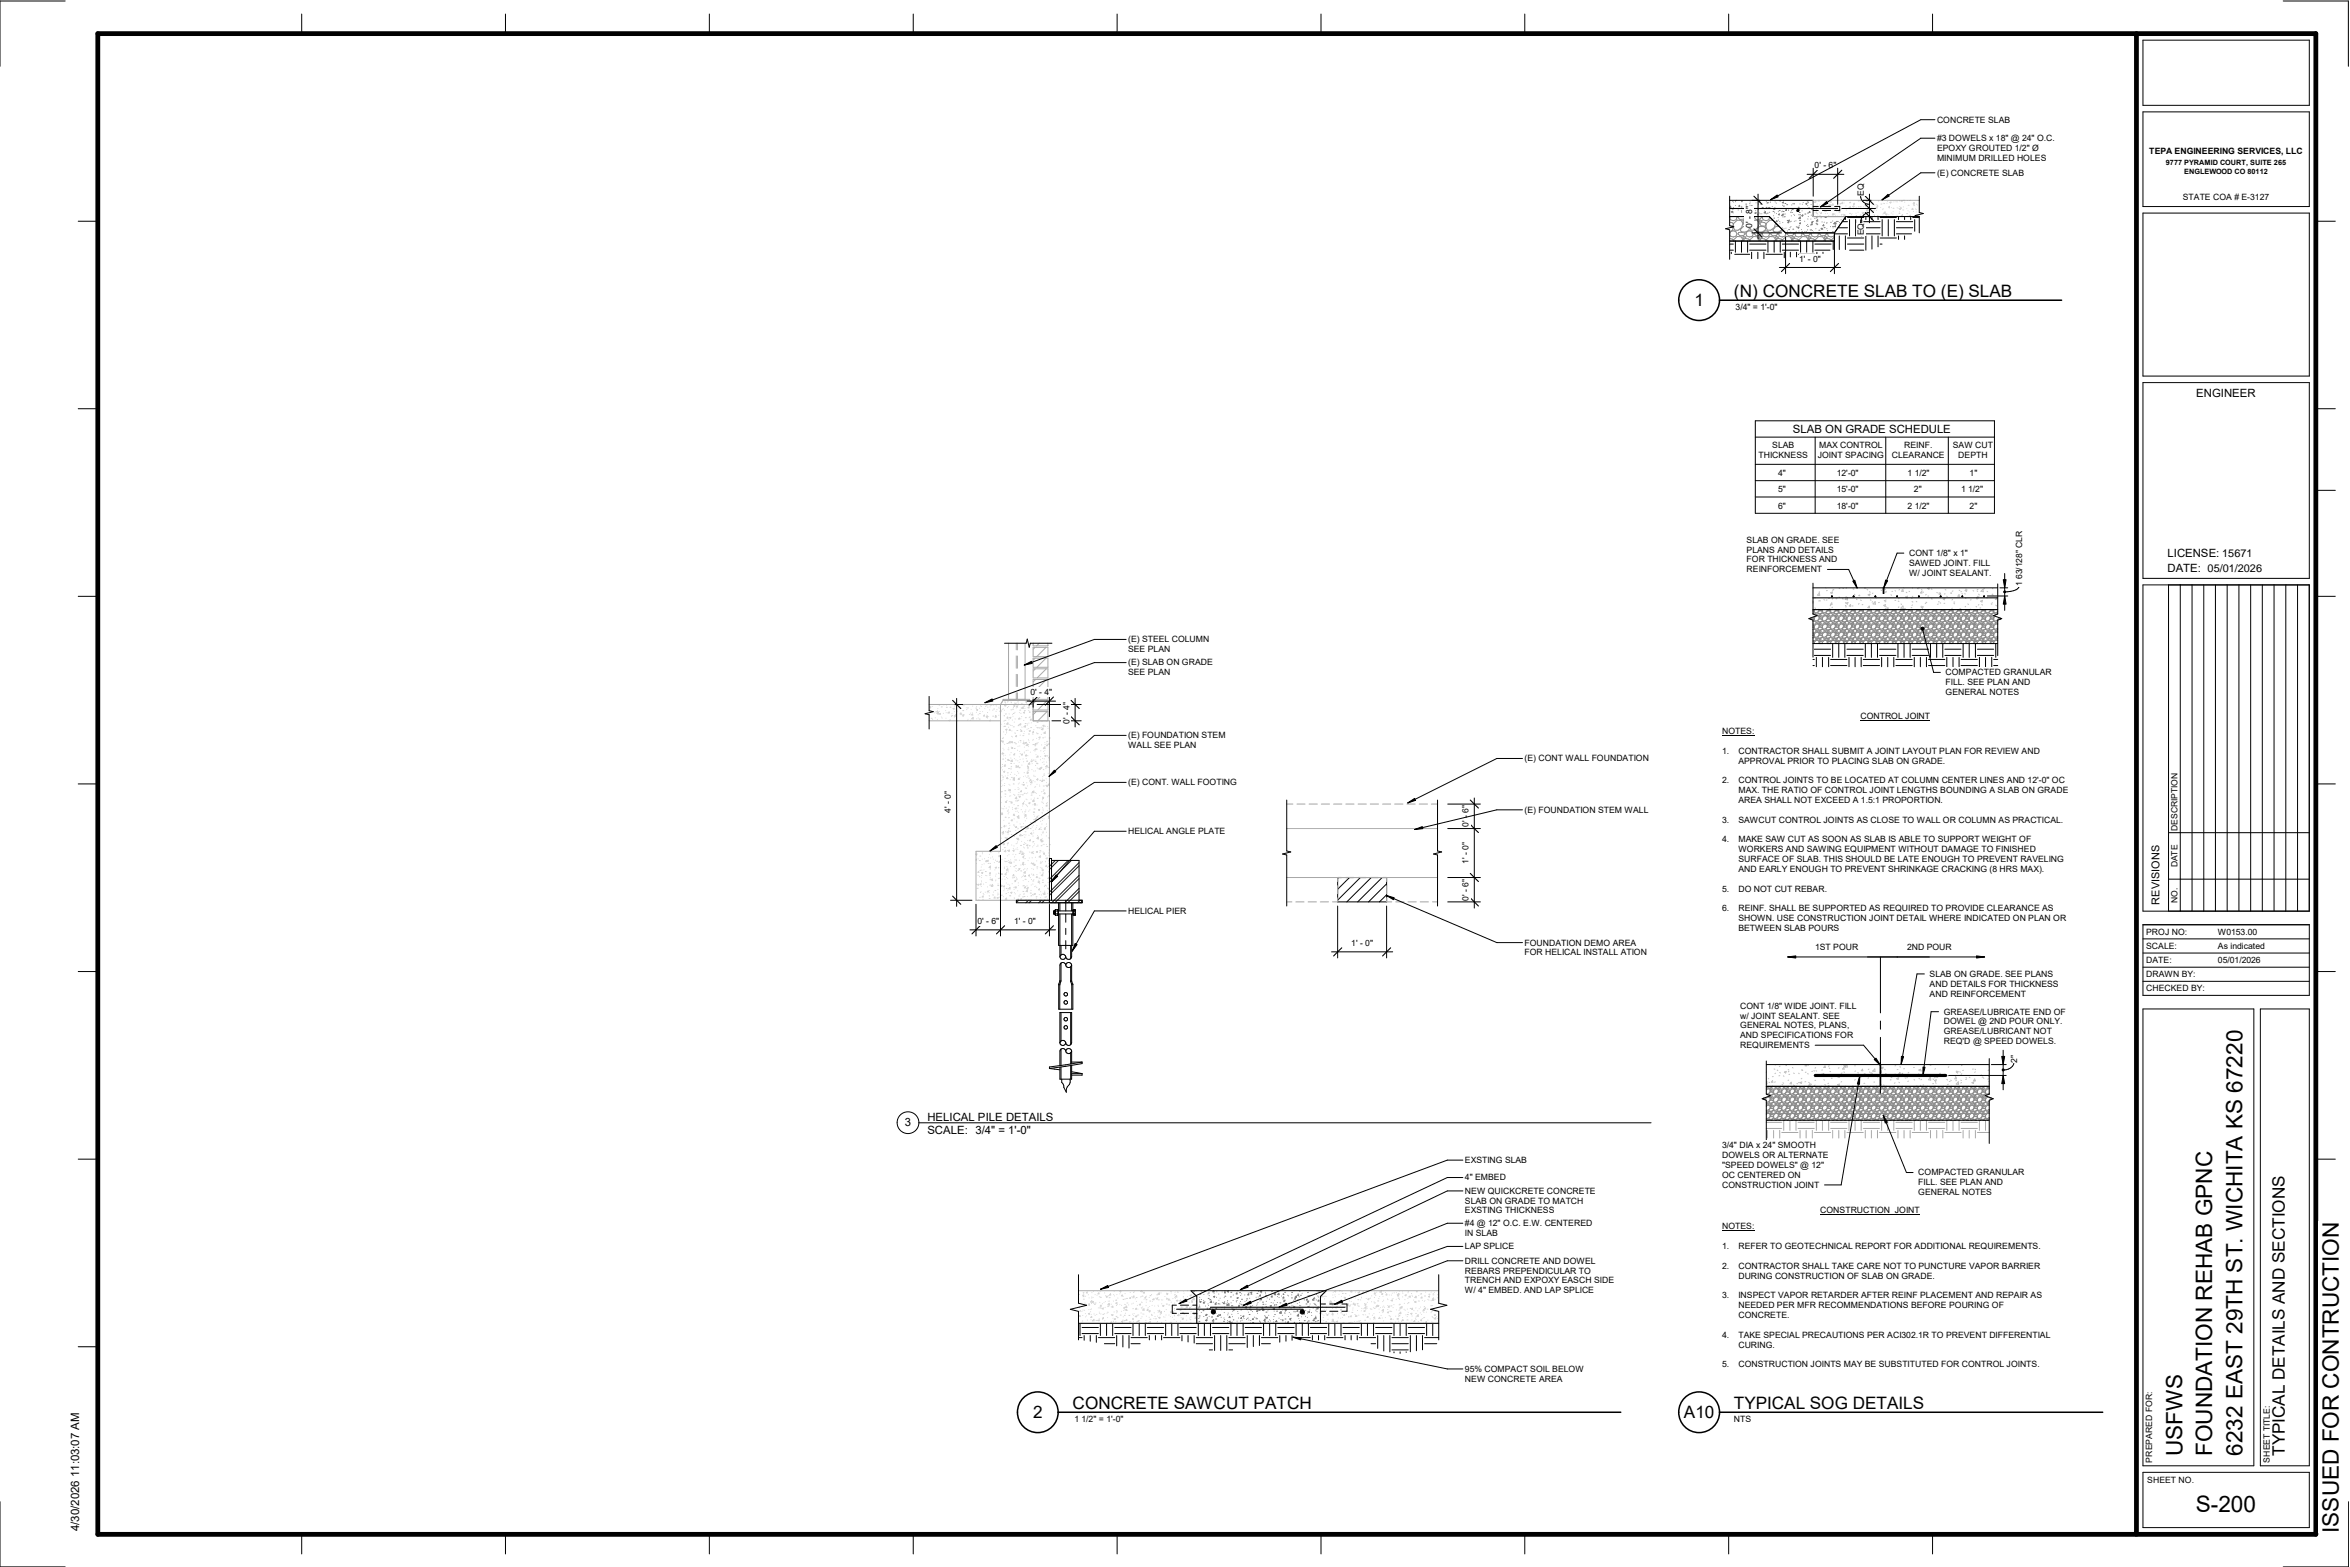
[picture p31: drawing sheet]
<svg xmlns="http://www.w3.org/2000/svg" width="914mm" height="610mm" viewBox="0 0 914 610" stroke-linecap="round" stroke-linejoin="round" font-family="sans-serif">
<defs><g id="words">
<g font-size="8.8">
<text x="849.2" y="566.4" transform="rotate(-90 849.2 566.4)">USFWS</text>
<text x="860.8" y="566.4" transform="rotate(-90 860.8 566.4)">FOUNDATION REHAB GPNC</text>
<text x="872.5" y="566.4" transform="rotate(-90 872.5 566.4)">6232 EAST 29TH ST. WICHITA KS 67220</text>
<text x="854.4" y="588.1">S-200</text>
<text x="910.1" y="596.3" transform="rotate(-90 910.1 596.3)">ISSUED FOR CONTRUCTION</text>
</g>
<g font-size="6.7">
<text x="659.3" y="118.9">1</text>
<text x="674.7" y="115.4">(N) CONCRETE SLAB TO (E) SLAB</text>
<text x="402" y="551.5">2</text>
<text x="417.4" y="548">CONCRETE SAWCUT PATCH</text>
<text x="655.2" y="551.5">A10</text>
<text x="674.7" y="548">TYPICAL SOG DETAILS</text>
<text x="889" y="566.4" transform="rotate(-90 889 566.4)">TYPICAL DETAILS AND SECTIONS</text>
</g>
<text font-size="4.5" x="30.8" y="595.6" transform="rotate(-90 30.8 595.6)">4/30/2026 11:03:07 AM</text>
<g font-size="4.4">
<text x="854.6" y="154.6">ENGINEER</text>
<text x="697.6" y="168.6">SLAB ON GRADE SCHEDULE</text>
<text x="843.4" y="216.7">LICENSE:</text>
<text x="843.4" y="222.5">DATE:</text>
<text x="360.8" y="435.9">HELICAL PILE DETAILS</text>
<text x="352.1" y="438.2">3</text>
<text x="360.8" y="441">SCALE: 3/4&quot; = 1'-0&quot;</text>
</g>
<g font-size="4.2">
<text x="864.7" y="216.8">15671</text>
<text x="859" y="222.4">05/01/2026</text>
<text x="840.3" y="351.9" transform="rotate(-90 840.3 351.9)">REVISIONS</text>
</g>
<g font-size="3.4">
<text x="753.7" y="47.7">CONCRETE SLAB</text>
<text x="753.7" y="54.9">#3 DOWELS x 18&quot; @ 24&quot; O.C.</text>
<text x="753.7" y="58.8">EPOXY GROUTED 1/2&quot; Ø</text>
<text x="836.3" y="59.8">TEPA ENGINEERING SERVICES, LLC</text>
<text x="753.7" y="62.6">MINIMUM DRILLED HOLES</text>
<text x="753.7" y="68.3">(E) CONCRETE SLAB</text>
<text x="849.4" y="77.6">STATE COA # E-3127</text>
<text x="675.3" y="120.7">3/4&quot; = 1'-0&quot;</text>
<text x="684.2" y="178.3">THICKNESS</text>
<text x="689.6" y="174.5">SLAB</text>
<text x="707.3" y="178.3">JOINT SPACING</text>
<text x="707.8" y="174.5">MAX CONTROL</text>
<text x="736.1" y="178.3">CLEARANCE</text>
<text x="740.9" y="174.5">REINF.</text>
<text x="759.9" y="174.5">SAW CUT</text>
<text x="762" y="178.3">DEPTH</text>
<text x="691.9" y="185.2">4&quot;</text>
<text x="714.7" y="185.2">12'-0&quot;</text>
<text x="742.2" y="185.2">1 1/2&quot;</text>
<text x="766.4" y="185.2">1&quot;</text>
<text x="691.9" y="191.5">5&quot;</text>
<text x="714.7" y="191.5">15'-0&quot;</text>
<text x="744.7" y="191.5">2&quot;</text>
<text x="763.1" y="191.5">1 1/2&quot;</text>
<text x="691.9" y="197.9">6&quot;</text>
<text x="714.7" y="197.9">18'-0&quot;</text>
<text x="742.2" y="197.9">2 1/2&quot;</text>
<text x="766.4" y="197.9">2&quot;</text>
<text x="679.6" y="211.2">SLAB ON GRADE. SEE</text>
<text x="679.6" y="215">PLANS AND DETAILS</text>
<text x="679.6" y="218.8">FOR THICKNESS AND</text>
<text x="742.8" y="216.3">CONT 1/8&quot; x 1&quot;</text>
<text x="742.8" y="220.2">SAWED JOINT. FILL</text>
<text x="679.6" y="222.7">REINFORCEMENT</text>
<text x="742.8" y="224">W/ JOINT SEALANT.</text>
<text x="439" y="249.9">(E) STEEL COLUMN</text>
<text x="439" y="253.7">SEE PLAN</text>
<text x="439" y="258.9">(E) SLAB ON GRADE</text>
<text x="439" y="262.7">SEE PLAN</text>
<text x="757" y="262.7">COMPACTED GRANULAR</text>
<text x="757" y="266.6">FILL. SEE PLAN AND</text>
<text x="757" y="270.4">GENERAL NOTES</text>
<text x="723.9" y="279.7">CONTROL JOINT</text>
<text x="439" y="287.2">(E) FOUNDATION STEM</text>
<text x="670.1" y="285.5">NOTES:</text>
<text x="439" y="291">WALL SEE PLAN</text>
<text x="670.1" y="293.2">1.</text>
<text x="676.4" y="293.2">CONTRACTOR SHALL SUBMIT A JOINT LAYOUT PLAN FOR REVIEW AND</text>
<text x="593.2" y="296.2">(E) CONT WALL FOUNDATION</text>
<text x="676.4" y="297.1">APPROVAL PRIOR TO PLACING SLAB ON GRADE.</text>
<text x="439" y="305.5">(E) CONT. WALL FOOTING</text>
<text x="670.1" y="304.7">2.</text>
<text x="676.4" y="304.7">CONTROL JOINTS TO BE LOCATED AT COLUMN CENTER LINES AND 12'-0&quot; OC</text>
<text x="676.4" y="308.5">MAX. THE RATIO OF CONTROL JOINT LENGTHS BOUNDING A SLAB ON GRADE</text>
<text x="593.2" y="316.2">(E) FOUNDATION STEM WALL</text>
<text x="676.4" y="312.4">AREA SHALL NOT EXCEED A 1.5:1 PROPORTION.</text>
<text x="670.1" y="320">3.</text>
<text x="676.4" y="320">SAWCUT CONTROL JOINTS AS CLOSE TO WALL OR COLUMN AS PRACTICAL.</text>
<text x="439" y="324.5">HELICAL ANGLE PLATE</text>
<text x="670.1" y="327.7">4.</text>
<text x="676.4" y="327.7">MAKE SAW CUT AS SOON AS SLAB IS ABLE TO SUPPORT WEIGHT OF</text>
<text x="676.4" y="331.6">WORKERS AND SAWING EQUIPMENT WITHOUT DAMAGE TO FINISHED</text>
<text x="676.4" y="335.4">SURFACE OF SLAB. THIS SHOULD BE LATE ENOUGH TO PREVENT RAVELING</text>
<text x="676.4" y="339.2">AND EARLY ENOUGH TO PREVENT SHRINKAGE CRACKING (8 HRS MAX).</text>
<text x="670.1" y="346.9">5.</text>
<text x="676.4" y="346.9">DO NOT CUT REBAR.</text>
<text x="439" y="355.5">HELICAL PIER</text>
<text x="670.1" y="354.5">6.</text>
<text x="676.4" y="354.5">REINF. SHALL BE SUPPORTED AS REQUIRED TO PROVIDE CLEARANCE AS</text>
<text x="676.4" y="358.4">SHOWN. USE CONSTRUCTION JOINT DETAIL WHERE INDICATED ON PLAN OR</text>
<text x="676.4" y="362.2">BETWEEN SLAB POURS</text>
<text x="835.1" y="363.6">PROJ NO:</text>
<text x="863" y="363.6">W0153.00</text>
<text x="593.2" y="367.8">FOUNDATION DEMO AREA</text>
<text x="593.2" y="371.7">FOR HELICAL INSTALL ATION</text>
<text x="706.3" y="369.7">1ST POUR</text>
<text x="742.1" y="369.7">2ND POUR</text>
<text x="835.1" y="369.1">SCALE:</text>
<text x="863" y="369.1">As indicated</text>
<text x="835.1" y="374.6">DATE:</text>
<text x="863" y="374.6">05/01/2026</text>
<text x="750.8" y="380">SLAB ON GRADE. SEE PLANS</text>
<text x="750.8" y="383.9">AND DETAILS FOR THICKNESS</text>
<text x="835.1" y="380.1">DRAWN BY:</text>
<text x="750.8" y="387.7">AND REINFORCEMENT</text>
<text x="835.1" y="385.6">CHECKED BY:</text>
<text x="677.1" y="392.4">CONT 1/8&quot; WIDE JOINT. FILL</text>
<text x="756.3" y="394.7">GREASE/LUBRICATE END OF</text>
<text x="677.1" y="396.3">w/ JOINT SEALANT. SEE</text>
<text x="677.1" y="400.1">GENERAL NOTES, PLANS,</text>
<text x="756.3" y="398.5">DOWEL @ 2ND POUR ONLY.</text>
<text x="677.1" y="403.9">AND SPECIFICATIONS FOR</text>
<text x="677.1" y="407.8">REQUIREMENTS</text>
<text x="756.3" y="402.3">GREASE/LUBRICANT NOT</text>
<text x="756.3" y="406.2">REQ'D @ SPEED DOWELS.</text>
<text x="670.1" y="446.7">3/4&quot; DIA x 24&quot; SMOOTH</text>
<text x="570" y="452.4">EXSTING SLAB</text>
<text x="670.1" y="450.6">DOWELS OR ALTERNATE</text>
<text x="670.1" y="454.4">&quot;SPEED DOWELS&quot; @ 12&quot;</text>
<text x="570" y="459.2">4&quot; EMBED</text>
<text x="670.1" y="458.3">OC CENTERED ON</text>
<text x="746.4" y="457.2">COMPACTED GRANULAR</text>
<text x="746.4" y="461.1">FILL. SEE PLAN AND</text>
<text x="570" y="464.4">NEW QUICKCRETE CONCRETE</text>
<text x="670.1" y="462.1">CONSTRUCTION JOINT</text>
<text x="746.4" y="464.9">GENERAL NOTES</text>
<text x="570" y="468.2">SLAB ON GRADE TO MATCH</text>
<text x="570" y="472.1">EXSTING THICKNESS</text>
<text x="708.3" y="472">CONSTRUCTION JOINT</text>
<text x="570" y="477">#4 @ 12&quot; O.C. E.W. CENTERED</text>
<text x="670.1" y="478.2">NOTES:</text>
<text x="570" y="480.9">IN SLAB</text>
<text x="570" y="486">LAP SPLICE</text>
<text x="670.1" y="485.9">1.</text>
<text x="676.4" y="485.9">REFER TO GEOTECHNICAL REPORT FOR ADDITIONAL REQUIREMENTS.</text>
<text x="570" y="491.6">DRILL CONCRETE AND DOWEL</text>
<text x="570" y="495.5">REBARS PREPENDICULAR TO</text>
<text x="670.1" y="493.6">2.</text>
<text x="676.4" y="493.6">CONTRACTOR SHALL TAKE CARE NOT TO PUNCTURE VAPOR BARRIER</text>
<text x="676.4" y="497.4">DURING CONSTRUCTION OF SLAB ON GRADE.</text>
<text x="570" y="499.3">TRENCH AND EXPOXY EASCH SIDE</text>
<text x="570" y="503.1">W/ 4&quot; EMBED. AND LAP SPLICE</text>
<text x="670.1" y="505.1">3.</text>
<text x="676.4" y="505.1">INSPECT VAPOR RETARDER AFTER REINF PLACEMENT AND REPAIR AS</text>
<text x="676.4" y="508.9">NEEDED PER MFR RECOMMENDATIONS BEFORE POURING OF</text>
<text x="676.4" y="512.7">CONCRETE.</text>
<text x="670.1" y="520.4">4.</text>
<text x="676.4" y="520.4">TAKE SPECIAL PRECAUTIONS PER ACI302.1R TO PREVENT DIFFERENTIAL</text>
<text x="676.4" y="524.2">CURING.</text>
<text x="570" y="533.7">95% COMPACT SOIL BELOW</text>
<text x="670.1" y="531.9">5.</text>
<text x="676.4" y="531.9">CONSTRUCTION JOINTS MAY BE SUBSTITUTED FOR CONTROL JOINTS.</text>
<text x="570" y="537.5">NEW CONCRETE AREA</text>
<text x="418" y="553.3">1 1/2&quot; = 1'-0&quot;</text>
<text x="674.7" y="553.3">NTS</text>
<text x="837.5" y="569" transform="rotate(-90 837.5 569)">PREPARED FOR:</text>
<text x="883.2" y="569" transform="rotate(-90 883.2 569)">SHEET TITLE:</text>
<text x="835.5" y="576.7">SHEET NO.</text>
</g>
<g font-size="3.3">
<text x="706.1" y="65.5">0' - 6&quot;</text>
<text x="725.2" y="76.2" transform="rotate(-90 725.2 76.2)">EQ</text>
<text x="681.8" y="88.5" transform="rotate(-90 681.8 88.5)">0' - 8&quot;</text>
<text x="725.2" y="91.5" transform="rotate(-90 725.2 91.5)">EQ</text>
<text x="700" y="101.8">1' - 0&quot;</text>
<text x="786.9" y="228" transform="rotate(-90 786.9 228)">1 63/128&quot; CLR</text>
<text x="400.9" y="270.4">0' - 4&quot;</text>
<text x="416.1" y="281.5" transform="rotate(-90 416.1 281.5)">0' - 4&quot;</text>
<text x="370" y="316.4" transform="rotate(-90 370 316.4)">4' - 0&quot;</text>
<text x="571.4" y="321.8" transform="rotate(-90 571.4 321.8)">0' - 6&quot;</text>
<text x="847.3" y="323.3" transform="rotate(-90 847.3 323.3)">DESCRIPTION</text>
<text x="571.4" y="336.1" transform="rotate(-90 571.4 336.1)">1' - 0&quot;</text>
<text x="847.3" y="337.4" transform="rotate(-90 847.3 337.4)">DATE</text>
<text x="571.4" y="350.4" transform="rotate(-90 571.4 350.4)">0' - 6&quot;</text>
<text x="847.3" y="351.2" transform="rotate(-90 847.3 351.2)">NO.</text>
<text x="380.3" y="359.4">0' - 6&quot;</text>
<text x="394.6" y="359.4">1' - 0&quot;</text>
<text x="525.8" y="368">1' - 0&quot;</text>
<text x="784.9" y="413.3" transform="rotate(-90 784.9 413.3)">2&quot;</text>
</g>
<g font-size="2.8">
<text x="842.8" y="64.2">9777 PYRAMID COURT, SUITE 265</text>
<text x="849.9" y="67.6">ENGLEWOOD CO 80112</text>
</g>
</g></defs>
<path d="M731.7 414.1v8.5" fill="none" stroke="#000" stroke-width=".39"/>
<g fill="#fff">
<path d="M705.4 228.7h71.9v8.5h-71.9z"/>
<path d="M703.8 237.2h74.6v13.2h-74.6z"/>
<path d="M705.4 250.4h71.9v9h-71.9z"/>
</g>
<path d="M712.6 231.9h.4v.3h-.4zM721.1 231.9h.3v.3h-.3zM729.6 231.9h.3v.3h-.3zM738 231.9h.3v.3h-.3zM746.5 231.9h.3v.3h-.3zM754.9 231.9h.4v.3h-.4zM763.4 231.9h.3v.3h-.3zM771.9 231.9h.3v.3h-.3z" fill="#000"/>
<g fill="none" stroke="#000" stroke-width=".39">
<path d="M683 163.7h93.1v36h-93.1zM683 170.1h93.1M706.3 170.1v29.6M733.8 170.1v29.6M758.1 170.1v29.6M683 180.6h93.1M683 187h93.1M683 193.3h93.1M705.4 237.2h71.9M705.4 228.7h71.9M705.4 226.9v12l1.6 .6-3.2 1.2 1.6 .6v14.4M712.6 231.9l.4 .1-.3 .2z"/>
<path d="M712.7 231.9h-.1M721.1 231.9v.3l.3-.3M721.1 231.9h.3M721.1 231.9h.1M721.4 231.9h.1M729.6 231.9v.3l.3-.3M729.6 231.9h.2M729.6 231.9h.1M729.8 231.9h.1M732.7 228.7v2.1h.3v-2.1M732.9 228.7v2.1M738 231.9h.3v.3z"/>
<path d="M738.3 231.9h.1M746.5 231.9h.3v.3zM746.8 231.9h.1M755 231.9h.2v.3zM755.2 231.9h.1M763.4 231.9l.3 .1zM763.5 231.9h.1M771.9 231.9l.3 .1-.3 .2zM771.9 231.9h.1M777.3 227.2v11.7l-1.6 .6 3.2 1.2-1.6 .6v13.8M705.4 258.9h.6M705.4 256.5h.6"/>
<path d="M705.4 250.4h71.9M706 255h6.3M706 252.6h6.3M706.8 255.7v3.7M709.1 255.7v3.7M711.5 255.7v3.7M712.3 258.9h6.4M712.3 256.5h6.4M713.1 250.4v5.3M715.5 250.4v5.3M717.8 250.4v5.3M718.7 255h6.3"/>
<path d="M718.7 252.6h6.3M719.5 255.7v3.7M721.8 255.7v3.7M724.2 255.7v3.7M725 258.9h6.4M725 256.5h6.4M725.8 250.4v5.3M728.2 250.4v5.3M730.5 250.4v5.3M731.4 255h6.3M731.4 252.6h6.3M732.2 255.7v3.7"/>
<path d="M734.5 255.7v3.7M736.9 255.7v3.7M737.7 258.9h6.4M737.7 256.5h6.4M738.5 250.4v5.3M740.9 250.4v5.3M743.2 250.4v5.3M744.1 255h6.3M744.1 252.6h6.3M744.9 255.7v3.7M747.2 255.7v3.7M749.6 255.7v3.7"/>
<path d="M750.4 258.9h6.4M750.4 256.5h6.4M751.2 250.4v5.3M753.6 250.4v5.3M755.9 250.4v5.3M756.8 255h6.3M756.8 252.6h6.3M757.5 255.7v3.7M759.9 255.7v3.7M762.3 255.7v3.7M763.1 258.9h6.3M763.1 256.5h6.3"/>
<path d="M763.9 250.4v5.3M766.2 250.4v5.3M768.6 250.4v5.3M769.4 255h6.4M769.4 252.6h6.4M770.2 255.7v3.7M772.6 255.7v3.7M775 255.7v3.7M775.8 258.9h1.5M775.8 256.5h1.5M776.6 250.4v5.3M778.4 240.5v.4"/>
<path d="M731.7 372.4v21.6M731.7 397.2v3.2M687.3 414.1h86.7M687.3 412.8v12.9l1.5 .6-3.1 1.1 1.6 .6v16.8M731.6 414.1v8.5M731.7 403.6v21.7M731.8 414.1v8.5M774 411.8v13.9l-1.6 .6 3.2 1.1-1.6 .6v16.8M686.2 427.2v.5M687.3 422.6h86.7M687.3 435.8h86.7"/>
</g>
<g fill="none" stroke="#8c8c8c" stroke-width=".39">
<path d="M705.4 238.6l1.1 .1 .1 .6M705.4 238.6v.1M705.4 237.7l.6 .3-.6 .6M706 237.2l-.2 .4h-.4M706 237.2l.2 1.2h.7l.7-.5 .2-.7M707 238.8h.6l.6 .3-1 .4zM707.8 239.7h.6l-.5 .3zM707.9 237.7h.8l.4 .3-.1 .4-.7 .4-.8-.1-.2-.4zM707.9 237.2l.3 .3 .8 .1 .1-.4 .3 1.2h.7l.7-.5 .2-.7M708.4 239.1l.7 .6 .6-.2 .1-.4-.7-.6-.5 .1-.2 .5M710.1 238.8h.7l.6 .3-1 .4zM711 239.7h.6l-.5 .3z"/>
<path d="M711 237.7h.9l.4 .3-.1 .4-.7 .4-.8-.1-.2-.4zM711.1 237.2l.3 .3 .8 .1 .1-.4M711.8 238.6l1 .1 .1 .8h-1.1l-.2-.4zM712.3 237.2l.3 1.2h.6l.7-.5 .3-.7M713.3 238.8h.6l.7 .3-1 .4zM714.2 239.7h.6l-.5 .3zM714.2 237.7h.9l.3 .3-.1 .4-.6 .4-.8-.1-.2-.4zM714.3 237.2l.2 .3 .8 .1 .2-.4 .2 1.2h.7l.7-.5 .2-.7M715 238.6l1 .1v.8h-1.1zM716.5 238.8h.6l.7 .3-1.1 .4zM717.3 239.7h.6l-.4 .3zM717.4 237.7h.8l.4 .3-.1 .4-.7 .4-.8-.1-.2-.4z"/>
<path d="M717.5 237.2l.2 .3 .8 .1 .2-.4 .2 1.2h.7l.7-.5 .2-.7M717.9 239.1l.2 .4 .6 .2 .5-.2 .2-.4-.7-.6-.6 .1-.1 .5M719.7 238.8h.6l.6 .3-1 .4zM720.5 239.7h.6l-.5 .3zM720.6 237.7h.8l.4 .3-.1 .4-.7 .4-.8-.1-.2-.4zM720.6 237.2l.3 .3 .8 .1 .1-.4M721.3 238.6l1 .1 .1 .8h-1.1zM721.9 237.2l.2 1.2h.7l.6-.5 .3-.7M722.8 238.8h.6l.7 .3-1 .4zM723.7 239.7h.6l-.5 .3zM723.7 237.7h.9l.4 .3-.2 .4-.6 .4-.8-.1-.2-.4zM723.8 237.2l.3 .3 .7 .1 .2-.4 .3 1.2h.6l.7-.5 .3-.7"/>
<path d="M724.5 238.6l1 .1 .1 .8h-1.1zM726 238.8h.6l.7 .3-1 .4zM726.9 239.7h.6l-.5 .3zM726.9 237.7h.9l.3 .3-.1 .4-.6 .4-.8-.1-.2-.4zM727 237.2l.2 .3 .8 .1 .2-.4 .2 1.2h.7l.7-.5 .2-.7M727.5 239.1l.1 .4 .6 .2 .5-.2 .2-.4-.7-.6-.5 .1-.2 .5M729.2 238.8h.6l.7 .3-1.1 .4zM730 239.7h.6l-.5 .3zM730.1 237.7h.8l.4 .3-.1 .4-.7 .4-.8-.1-.2-.4zM730.2 237.2l.2 .3 .8 .1 .2-.4M730.8 238.6l1.1 .1v.8h-1.1zM731.4 237.2l.2 1.2h.7l.7-.5 .2-.7"/>
<path d="M732.4 238.8h.6l.6 .3-1 .4zM733.2 239.7h.6l-.5 .3zM733.3 237.7h.8l.4 .3-.1 .4-.7 .4-.8-.1-.2-.4zM733.3 237.2l.3 .3 .8 .1 .1-.4 .3 1.2h.7l.6-.5 .2-.7M734 238.6l1 .1 .1 .8h-1.1zM735.5 238.8h.6l.7 .3-1 .4zM736.3 239.7h.7l-.5 .3zM736.4 237.7h.8l.5 .3-.2 .4-.6 .4-.8-.1-.3-.4zM736.5 237.2l.2 .3 .8 .1 .2-.4 .3 1.2h.6l.7-.5 .2-.7M737.2 238.6l1 .1 .1 .8h-1.1zM738.7 238.8h.6l.7 .3-1 .4zM739.5 239.7h.7l-.6 .3z"/>
<path d="M739.6 237.7h.8l.4 .3-.1 .4-.7 .4-.7-.1-.3-.4zM739.7 237.2l.2 .3 .8 .1 .2-.4M740.4 238.6l1 .1v.8h-1.1zM740.9 237.2l.2 1.2h.7l.7-.5 .2-.7M741.9 238.8h.6l.7 .3-1.1 .4zM742.7 239.7h.6l-.5 .3zM742.8 237.7h.8l.4 .3-.1 .4-.7 .4-.8-.1-.2-.4zM742.9 237.2l.2 .3 .8 .1 .2-.3M743.5 238.6l1.1 .1v.8h-1.1zM744.1 237.2l.2 1.2h.7l.7-.5 .2-.7M745.1 238.8h.6l.6 .3-1 .4zM745.9 239.7h.6l-.5 .3z"/>
<path d="M746 237.7h.8l.4 .3-.1 .4-.7 .4-.8-.1-.2-.4zM746 237.2l.3 .3 .8 .1 .1-.3M746.7 238.6l1 .1v.8h-1l-.2-.4zM747.2 237.2l.3 1.2h.6l.7-.5 .2-.7M748.2 238.8h.6l.7 .3-1 .4-.4-.4zM749 239.7h.6l-.4 .3zM749.1 237.7h.8l.5 .3-.2 .4-.6 .4-.9-.1-.2-.4zM749.2 237.2l.2 .3 .8 .1 .2-.3M749.6 239.1l.3 .4 .5 .2 .5-.2 .2-.4-.2-.4-.5-.2-.5 .1-.2 .5M750.4 237.2l.3 1.2h.6l.7-.5 .2-.7M751.4 238.8h.6l.7 .3-1 .4-.4-.4zM752.2 239.7h.6l-.5 .3z"/>
<path d="M752.3 237.7h.8l.4 .3-.1 .4-.7 .4-.8-.1-.2-.4zM752.4 237.2l.2 .3 .8 .1 .2-.3M753.1 238.6l1 .1v.8h-1.1l-.2-.4zM753.6 237.2l.2 1.2h.7l.7-.5 .2-.7M754.6 238.8h.6l.7 .3-1.1 .4-.3-.4zM755.4 239.7h.6l-.5 .3zM755.5 237.7h.8l.4 .3-.1 .4-.7 .4-.8-.1-.2-.4zM755.6 237.2l.2 .3 .8 .1 .2-.3M756.2 238.6l1.1 .1v.8h-1.1l-.2-.4zM756.8 237.2l.2 1.2h.6l.8-.5 .2-.7M757.8 238.8h.6l.6 .3-1 .4-.4-.4zM758.6 239.7h.6l-.5 .3z"/>
<path d="M758.7 237.7h.8l.4 .3-.1 .4-.7 .4-.8-.1-.2-.4zM758.7 237.2l.3 .3 .8 .1 .1-.3M759.2 239.1l.2 .4 .5 .2 .5-.2 .2-.4-.2-.4-.5-.2-.5 .1-.2 .5M759.9 237.2l.3 1.2h.6l.7-.5 .2-.7M760.9 238.8h.6l.7 .3-1 .4-.4-.4zM761.7 239.7h.6l-.4 .3zM761.8 237.7h.8l.5 .3-.2 .4-.6 .4-.9-.1-.2-.4zM761.9 237.2l.2 .3 .8 .1 .2-.4M762.2 240l.9 .3-.2 .5-.8-.1-.2-.4zM762.6 238.6l1 .1v.8h-1l-.3-.4zM763.1 237.2l.2 1.2h.7l.7-.5 .2-.7M764.1 238.8h.6l.6 .3-1 .4z"/>
<path d="M764.9 239.7h.6l-.5 .3zM765 237.7h.8l.4 .3-.1 .4-.7 .4-.8-.1-.2-.4zM765 237.2l.3 .3 .8 .1 .1-.4 .3 1.2h.7l.7-.5 .2-.7M765.3 240l.9 .3-.1 .5-.8-.1-.3-.4zM765.5 239.1l.7 .6 .6-.2 .2-.4-.8-.6-.5 .1-.1 .5M767.2 238.8h.7l.6 .3-1 .4zM768.1 239.7h.6l-.5 .3zM768.1 237.7h.9l.4 .3-.1 .4-.7 .4-.8-.1-.2-.4zM768.2 237.2l.3 .3 .8 .1 .1-.4M768.5 240l.9 .3-.1 .5-.8-.1-.3-.4zM768.7 239.1l.7 .6 .6-.2 .1-.4-.7-.6-.5 .1-.2 .5M769.5 237.2l.2 1.2h.6l.8-.5 .2-.7"/>
<path d="M770.4 238.8h.7l.6 .3-1 .4zM771.3 239.7h.6l-.5 .3zM771.3 237.7h.9l.4 .3-.1 .4-.7 .4-.8-.1-.2-.4zM771.4 237.2l.3 .3 .8 .1 .1-.4M771.7 240l.9 .3-.1 .5-.8-.1-.3-.4zM772.1 238.6l1 .1v.8h-1l-.2-.4zM772.6 237.2l.2 1.2h.7l.7-.5 .2-.7M773.6 238.8h.6l.7 .3-1 .4zM774.4 239.7h.6l-.4 .3zM774.5 237.7h.8l.5 .3-.2 .4-.6 .4-.9-.1-.2-.4zM774.6 237.2l.2 .3 .8 .1 .2-.4 .2 1.2h.7l.6-.5M774.9 240l.9 .3-.2 .5-.8-.1-.2-.4z"/>
<path d="M775 239.1l.3 .4 .8 .1M775.1 239.1l.2-.5 .5-.1 .5 .2 .1 .5M776.4 239.7l-.6 .6M777.3 238.8h-.5l-.1 .3M777.3 238.1l-.2 .2 .2 .4M704.6 240.4l-.1 .5M704.6 241l.9-.2 .5 .3-.6 .7M705.4 243.2l.6 .3-.2 .5-.4-.1M705.4 246.4l.6 .2-.2 .5h-.4M705.4 249.6l.6 .2-.2 .5-.4-.1M705.4 241.8l1.1 .1 .2 .4-.2 .4h-1.1M705.4 245h1.1l.2 .4-.2 .5h-1.1"/>
<path d="M705.4 248.2l.6-.2 .7 .6-.2 .4h-1.1M705.4 241.8v.1M705.4 245h.1M705.4 248.2h.1M705.4 244l.6 .3-.6 .6M705.4 247.2l.6 .3-.6 .6M705.5 240l.5 .3-.2 .5-.8-.1-.2-.4M705.5 250.4h.1M706 250.4v-.6l.7-.7 .8 .1 .4 .6-.3 .6M706 246.6l.7-.6h.8l.4 .6-.3 .8-.7 .5h-.7zM706 243.5l.7-.7h.8l.4 .6-.3 .8-.7 .5h-.7zM706 240.3l.7-.7h.8l.4 .6-.3 .8-.7 .6h-.7z"/>
<path d="M707 242l.6-.1 .6 .4-1 .4zM707 245.2l.6-.1 .6 .3-1 .4zM707 248.4l.6-.1 .6 .3-1 .4zM707.8 249.2l.6 .1-.5 .2zM707.8 246l.6 .1-.5 .2zM707.8 242.9h.6l-.5 .3zM707.9 250.4h.1M707.9 247.2h.8l.4 .3-.1 .4-.7 .3h-.8l-.2-.4zM707.9 244h.8l.4 .3-.1 .4-.7 .4-.8-.1-.2-.4zM707.9 240.8h.8l.4 .3-.1 .5-.7 .3h-.8l-.2-.4zM707.9 240.3l.3-.3 .7 .1 .2 .4-.1 .3-.8-.1zM707.9 243.5l.3-.3h.7l.2 .5-.1 .3-.8-.2z"/>
<path d="M707.9 246.6l.3-.3 .7 .1 .2 .4-.1 .3-.8-.1zM707.9 249.8l.3-.3 .7 .1 .2 .4-.1 .3-.8-.1zM708.4 242.3l.7 .6 .6-.2 .1-.4-.7-.6-.5 .1-.2 .5M708.4 245.4l.7 .6 .6-.1 .1-.5-.7-.5-.5 .1-.2 .4M708.4 248.6l.7 .6 .6-.2 .1-.4-.7-.6-.5 .2-.2 .4M708.7 250.4h.1M709.2 249.8l-.1 .6M709.2 246.6l.7-.6h.7l.4 .6-.2 .8-.7 .5h-.7zM709.2 243.5l.7-.7h.7l.4 .6-.2 .8-.7 .5h-.7zM709.2 240.3l.7-.7h.7l.4 .6-.2 .8-.7 .6h-.7zM709.2 249.8l.7-.7 .7 .1 .4 .6-.2 .6M710.1 242l.7-.1 .6 .4-1 .4z"/>
<path d="M710.1 245.2l.7-.1 .6 .3-1 .4zM710.1 248.4l.7-.1 .6 .3-1 .4zM711 249.2l.6 .1-.5 .2zM711 246l.6 .1-.5 .2zM711 242.9h.6l-.5 .3zM711 250.4h.1M711 247.2h.9l.4 .3-.1 .4-.7 .3h-.8l-.2-.4zM711 244h.9l.4 .3-.1 .4-.7 .4-.8-.1-.2-.4zM711 240.8h.9l.4 .3-.1 .5-.7 .3h-.8l-.2-.4zM711.1 240.3l.3-.3 .6 .1 .3 .4-.1 .3-.8-.1zM711.1 243.5l.3-.3h.6l.3 .5-.1 .3-.8-.2zM711.1 246.6l.3-.3 .6 .1 .3 .4-.1 .3-.8-.1z"/>
<path d="M711.1 249.8l.3-.3 .6 .1 .3 .4-.1 .3-.8-.1zM711.8 241.8l1 .1 .1 .8h-1.1l-.2-.4zM711.8 245h1l.1 .9h-1.1l-.2-.5zM711.8 248.2h1l.1 .8h-1.1l-.2-.4zM711.9 250.4h.1M712.3 250.4v-.6l.8-.7 .7 .1 .4 .6-.2 .6M712.3 240.3l.8-.7h.7l.4 .6-.3 .8-.7 .6h-.6zM712.3 246.6l.8-.6h.7l.4 .6-.3 .8-.7 .5h-.6zM712.3 243.5l.8-.7h.7l.4 .6-.3 .8-.7 .5h-.6zM713.3 248.4l.6-.1 .7 .3-1 .4zM713.3 245.2l.6-.1 .7 .3-1 .4zM713.3 242l.6-.1 .7 .4-1 .4z"/>
<path d="M714.2 249.2l.6 .1-.5 .2zM714.2 246l.6 .1-.5 .2zM714.2 242.9h.6l-.5 .3zM714.2 250.4h.1M714.2 247.2h.9l.3 .3-.1 .4-.6 .3h-.8l-.2-.4zM714.2 244h.9l.3 .3-.1 .4-.6 .4-.8-.1-.2-.4zM714.2 240.8h.9l.3 .3-.1 .5-.6 .3h-.8l-.2-.4zM714.3 240.3l.3-.3 .6 .1 .3 .4-.2 .3-.8-.1zM714.3 243.5l.3-.3h.6l.3 .5-.2 .3-.8-.2zM714.3 246.6l.3-.3 .6 .1 .3 .4-.2 .3-.8-.1zM714.3 249.8l.3-.3 .6 .1 .3 .4-.2 .3-.8-.1zM715 241.8l1 .1v.8h-1.1z"/>
<path d="M715 245h1v.9h-1.1zM715 248.2h1v.8h-1.1zM715.1 250.4h.1M715.5 249.8v.6M715.5 246.6l.7-.6h.8l.3 .6-.2 .8-.7 .5h-.7zM715.5 243.5l.7-.7h.8l.3 .6-.2 .8-.7 .5h-.7zM715.5 240.3l.7-.7h.8l.3 .6-.2 .8-.7 .6h-.7zM715.5 249.8l.7-.7 .8 .1 .3 .6-.1 .6M716.5 248.4l.6-.1 .7 .3-1.1 .4zM716.5 245.2l.6-.1 .7 .3-1.1 .4zM716.5 242l.6-.1 .7 .4-1.1 .4zM717.3 249.2l.6 .1-.4 .2z"/>
<path d="M717.3 246l.6 .1-.4 .2zM717.3 242.9h.6l-.4 .3zM717.4 250.4h.1M717.4 247.2h.8l.4 .3-.1 .4-.7 .3h-.8l-.2-.4zM717.4 244h.8l.4 .3-.1 .4-.7 .4-.8-.1-.2-.4zM717.4 240.8h.8l.4 .3-.1 .5-.7 .3h-.8l-.2-.4zM717.5 240.3l.3-.3 .6 .1 .3 .4-.2 .3-.8-.1zM717.5 243.5l.3-.3h.6l.3 .5-.2 .3-.8-.2zM717.5 246.6l.3-.3 .6 .1 .3 .4-.2 .3-.8-.1zM717.5 249.8l.3-.3 .6 .1 .3 .4-.2 .3-.8-.1zM717.9 242.3l.2 .4 .6 .2 .5-.2 .2-.4-.7-.6-.6 .1-.1 .5M717.9 245.4l.2 .5 .6 .1 .5-.1 .2-.5-.7-.5-.6 .1-.1 .4"/>
<path d="M717.9 248.6l.2 .4 .6 .2 .5-.2 .2-.4-.7-.6-.6 .2-.1 .4M718.2 250.4h.1M718.7 240.3l.7-.7h.8l.3 .6-.2 .8-.7 .6h-.7zM718.7 249.8v.6M718.7 246.6l.7-.6h.8l.3 .6-.2 .8-.7 .5h-.7zM718.7 243.5l.7-.7h.8l.3 .6-.2 .8-.7 .5h-.7zM718.7 249.8l.7-.7 .8 .1 .3 .6-.2 .6M719.7 248.4l.6-.1 .6 .3-1 .4zM719.7 245.2l.6-.1 .6 .3-1 .4zM719.7 242l.6-.1 .6 .4-1 .4zM720.5 249.2l.6 .1-.5 .2zM720.5 246l.6 .1-.5 .2z"/>
<path d="M720.5 242.9h.6l-.5 .3zM720.6 250.4h.1M720.6 247.2h.8l.4 .3-.1 .4-.7 .3h-.8l-.2-.4zM720.6 244h.8l.4 .3-.1 .4-.7 .4-.8-.1-.2-.4zM720.6 240.8h.8l.4 .3-.1 .5-.7 .3h-.8l-.2-.4zM720.6 240.3l.3-.3 .7 .1 .2 .4-.1 .3-.8-.1zM720.6 243.5l.3-.3h.7l.2 .5-.1 .3-.8-.2zM720.6 246.6l.3-.3 .7 .1 .2 .4-.1 .3-.8-.1zM720.6 249.8l.3-.3 .7 .1 .2 .4-.1 .3-.8-.1zM721.3 241.8l1 .1 .1 .8h-1.1zM721.3 245h1l.1 .9h-1.1zM721.3 248.2h1l.1 .8h-1.1z"/>
<path d="M721.4 250.4h.1M721.8 250.4l.1-.6 .7-.7 .7 .1 .4 .6-.2 .6M721.9 246.6l.7-.6h.7l.4 .6-.3 .8-.6 .5h-.7zM721.9 243.5l.7-.7h.7l.4 .6-.3 .8-.6 .5h-.7zM721.9 240.3l.7-.7h.7l.4 .6-.3 .8-.6 .6h-.7zM722.8 248.4l.6-.1 .7 .3-1 .4zM722.8 245.2l.6-.1 .7 .3-1 .4zM722.8 242l.6-.1 .7 .4-1 .4zM723.7 249.2l.6 .1-.5 .2zM723.7 246l.6 .1-.5 .2zM723.7 242.9h.6l-.5 .3zM723.7 250.4h.1"/>
<path d="M723.7 247.2h.9l.4 .3-.2 .4-.6 .3h-.8l-.2-.4zM723.7 244h.9l.4 .3-.2 .4-.6 .4-.8-.1-.2-.4zM723.7 240.8h.9l.4 .3-.2 .5-.6 .3h-.8l-.2-.4zM723.8 240.3l.3-.3 .6 .1 .3 .4-.2 .3-.7-.1zM723.8 243.5l.3-.3h.6l.3 .5-.2 .3-.7-.2zM723.8 246.6l.3-.3 .6 .1 .3 .4-.2 .3-.7-.1zM723.8 249.8l.3-.3 .6 .1 .3 .4-.2 .3-.7-.1zM724.5 241.8l1 .1 .1 .8h-1.1zM724.5 245h1l.1 .9h-1.1zM724.5 248.2h1l.1 .8h-1.1zM724.6 250.4h.1M725 249.8v.6"/>
<path d="M725 246.6l.8-.6h.7l.4 .6-.3 .8-.7 .5h-.6zM725 243.5l.8-.7h.7l.4 .6-.3 .8-.7 .5h-.6zM725 240.3l.8-.7h.7l.4 .6-.3 .8-.7 .6h-.6zM725 249.8l.8-.7 .7 .1 .4 .6-.2 .6M726 248.4l.6-.1 .7 .3-1 .4zM726 245.2l.6-.1 .7 .3-1 .4zM726 242l.6-.1 .7 .4-1 .4zM726.9 249.2l.6 .1-.5 .2zM726.9 246l.6 .1-.5 .2zM726.9 242.9h.6l-.5 .3zM726.9 250.4h.1M726.9 247.2h.9l.3 .3-.1 .4-.6 .3h-.8l-.2-.4z"/>
<path d="M726.9 244h.9l.3 .3-.1 .4-.6 .4-.8-.1-.2-.4zM726.9 240.8h.9l.3 .3-.1 .5-.6 .3h-.8l-.2-.4zM727 240.3l.3-.3 .6 .1 .3 .4-.2 .3-.8-.1zM727 243.5l.3-.3h.6l.3 .5-.2 .3-.8-.2zM727 246.6l.3-.3 .6 .1 .3 .4-.2 .3-.8-.1zM727 249.8l.3-.3 .6 .1 .3 .4-.2 .3-.8-.1zM727.5 242.3l.1 .4 .6 .2 .5-.2 .2-.4-.7-.6-.5 .1-.2 .5M727.5 245.4l.1 .5 .6 .1 .5-.1 .2-.5-.7-.5-.5 .1-.2 .4M727.5 248.6l.1 .4 .6 .2 .5-.2 .2-.4-.7-.6-.5 .2-.2 .4M727.8 250.4h.1M728.2 249.8v.6M728.2 246.6l.7-.6h.8l.3 .6-.2 .8-.7 .5h-.7z"/>
<path d="M728.2 243.5l.7-.7h.8l.3 .6-.2 .8-.7 .5h-.7zM728.2 240.3l.7-.7h.8l.3 .6-.2 .8-.7 .6h-.7zM728.2 249.8l.7-.7 .8 .1 .3 .6-.1 .6M729.2 248.4l.6-.1 .7 .3-1.1 .4zM729.2 245.2l.6-.1 .7 .3-1.1 .4zM729.2 242l.6-.1 .7 .4-1.1 .4zM730 249.2l.6 .1-.5 .2zM730 246l.6 .1-.5 .2zM730 242.9h.6l-.5 .3zM730.1 250.4h.1M730.1 247.2h.8l.4 .3-.1 .4-.7 .3h-.8l-.2-.4zM730.1 244h.8l.4 .3-.1 .4-.7 .4-.8-.1-.2-.4z"/>
<path d="M730.1 240.8h.8l.4 .3-.1 .5-.7 .3h-.8l-.2-.4zM730.1 240.3l.4-.3 .6 .1 .3 .4-.2 .3-.8-.1zM730.1 243.5l.4-.3h.6l.3 .5-.2 .3-.8-.2zM730.1 246.6l.4-.3 .6 .1 .3 .4-.2 .3-.8-.1zM730.1 249.8l.4-.3 .6 .1 .3 .4-.2 .3-.8-.1zM730.8 241.8l1.1 .1v.8h-1.1zM730.8 245h1.1v.9h-1.1zM730.8 248.2h1.1v.8h-1.1zM730.9 250.4h.1M731.4 250.4v-.6l.7-.7 .8 .1 .3 .6-.2 .6M731.4 246.6l.7-.6h.8l.3 .6-.2 .8-.7 .5h-.7zM731.4 243.5l.7-.7h.8l.3 .6-.2 .8-.7 .5h-.7z"/>
<path d="M731.4 240.3l.7-.7h.8l.3 .6-.2 .8-.7 .6h-.7zM732.4 248.4l.6-.1 .6 .3-1 .4zM732.4 245.2l.6-.1 .6 .3-1 .4zM732.4 242l.6-.1 .6 .4-1 .4zM733.2 249.2l.6 .1-.5 .2zM733.2 246l.6 .1-.5 .2zM733.2 242.9h.6l-.5 .3zM733.3 250.4h.1M733.3 247.2h.8l.4 .3-.1 .4-.7 .3h-.8l-.2-.4zM733.3 244h.8l.4 .3-.1 .4-.7 .4-.8-.1-.2-.4zM733.3 240.8h.8l.4 .3-.1 .5-.7 .3h-.8l-.2-.4zM733.3 240.3l.3-.3 .7 .1 .2 .4-.1 .3-.8-.1z"/>
<path d="M733.3 243.5l.3-.3h.7l.2 .5-.1 .3-.8-.2zM733.3 246.6l.3-.3 .7 .1 .2 .4-.1 .3-.8-.1zM733.3 249.8l.3-.3 .7 .1 .2 .4-.1 .3-.8-.1zM734 241.8l1 .1 .1 .8h-1.1zM734 245h1l.1 .9h-1.1zM734 248.2h1l.1 .8h-1.1zM734.1 250.4h.1M734.6 240.3l.7-.7h.7l.4 .6-.3 .8-.6 .6h-.7zM734.6 249.8l-.1 .6M734.6 246.6l.7-.6h.7l.4 .6-.3 .8-.6 .5h-.7zM734.6 243.5l.7-.7h.7l.4 .6-.3 .8-.6 .5h-.7zM734.6 249.8l.7-.7 .7 .1 .4 .6-.2 .6"/>
<path d="M735.5 248.4l.6-.1 .7 .3-1 .4zM735.5 245.2l.6-.1 .7 .3-1 .4zM735.5 242l.6-.1 .7 .4-1 .4zM736.3 249.2l.7 .1-.5 .2zM736.3 246l.7 .1-.5 .2zM736.3 242.9h.7l-.5 .3zM736.4 250.4h.1M736.4 247.2h.8l.5 .3-.2 .4-.6 .3h-.8l-.3-.4zM736.4 244h.8l.5 .3-.2 .4-.6 .4-.8-.1-.3-.4zM736.4 240.8h.8l.5 .3-.2 .5-.6 .3h-.8l-.3-.4zM736.5 240.3l.3-.3 .6 .1 .3 .4-.2 .3-.8-.1zM736.5 243.5l.3-.3h.6l.3 .5-.2 .3-.8-.2z"/>
<path d="M736.5 246.6l.3-.3 .6 .1 .3 .4-.2 .3-.8-.1zM736.5 249.8l.3-.3 .6 .1 .3 .4-.2 .3-.8-.1zM737.2 241.8l1 .1 .1 .8h-1.1zM737.2 245h1l.1 .9h-1.1zM737.2 248.2h1l.1 .8h-1.1zM737.2 250.4h.1M737.7 249.8v.6M737.7 246.6l.8-.6h.7l.4 .6-.3 .8-.7 .5h-.6zM737.7 243.5l.8-.7h.7l.4 .6-.3 .8-.7 .5h-.6zM737.7 240.3l.8-.7h.7l.4 .6-.3 .8-.7 .6h-.6zM737.7 249.8l.8-.7 .7 .1 .4 .6-.2 .6M738.7 248.4l.6-.1 .7 .3-1 .4z"/>
<path d="M738.7 245.2l.6-.1 .7 .3-1 .4zM738.7 242l.6-.1 .7 .4-1 .4zM739.5 249.2l.7 .1-.6 .2zM739.5 246l.7 .1-.6 .2zM739.5 242.9h.7l-.6 .3zM739.6 250.4h.1M739.6 244h.8l.4 .3-.1 .4-.7 .4-.7-.1-.3-.4zM739.6 247.2h.8l.4 .3-.1 .4-.7 .3h-.7l-.3-.4zM739.6 240.8h.8l.4 .3-.1 .5-.7 .3h-.7l-.3-.4zM739.6 240.3l.4-.3 .6 .1 .3 .4-.2 .3-.8-.1zM739.6 243.5l.4-.3h.6l.3 .5-.2 .3-.8-.2zM739.6 246.6l.4-.3 .6 .1 .3 .4-.2 .3-.8-.1z"/>
<path d="M739.6 249.8l.4-.3 .6 .1 .3 .4-.2 .3-.8-.1zM740.4 241.8l1 .1v.8h-1.1zM740.4 245h1v.9h-1.1zM740.4 248.2h1v.8h-1.1zM740.4 250.4h.1M740.9 250.4v-.6l.7-.7 .8 .1 .3 .6-.2 .6M740.9 240.3l.7-.7h.8l.3 .6-.2 .8-.7 .6h-.7zM740.9 246.6l.7-.6h.8l.3 .6-.2 .8-.7 .5h-.7zM740.9 243.5l.7-.7h.8l.3 .6-.2 .8-.7 .5h-.7zM741.9 248.4l.6-.1 .7 .3-1.1 .4zM741.9 245.2l.6-.1 .7 .3-1.1 .4zM741.9 242l.6-.1 .7 .4-1.1 .4z"/>
<path d="M742.7 249.2l.6 .1-.5 .2zM742.7 246l.6 .1-.5 .2zM742.7 242.9h.6l-.5 .3zM742.7 250.4h.1M742.8 247.2h.8l.4 .3-.1 .4-.7 .3h-.8l-.2-.4zM742.8 244h.8l.4 .3-.1 .4-.7 .4-.8-.1-.2-.4zM742.8 240.8h.8l.4 .3-.1 .5-.7 .3h-.8l-.2-.4zM742.8 240.3l.4-.3 .6 .1 .3 .4-.2 .3-.8-.1zM742.8 243.5l.4-.3h.6l.3 .5-.2 .3-.8-.2zM742.8 246.6l.4-.3 .6 .1 .3 .4-.2 .3-.8-.1zM742.8 249.8l.4-.3 .6 .1 .3 .4-.2 .3-.8-.1zM743.5 241.8l1.1 .1v.8h-1.1z"/>
<path d="M743.5 245h1.1v.9h-1.1zM743.5 248.2h1.1v.8h-1.1zM743.6 250.4h.1M744.1 249.8v.6M744.1 246.6l.7-.6h.8l.3 .6-.2 .8-.7 .5h-.7zM744.1 243.5l.7-.7h.8l.3 .6-.2 .8-.7 .5h-.7zM744.1 240.3l.7-.7h.8l.3 .6-.2 .8-.7 .6h-.7zM744.1 249.8l.7-.7 .8 .1 .3 .6-.2 .6M745.1 248.4l.6-.1 .6 .3-1 .4zM745.1 245.2l.6-.1 .6 .3-1 .4zM745.1 242l.6-.1 .6 .4-1 .4zM745.9 249.2l.6 .1-.5 .2z"/>
<path d="M745.9 246l.6 .1-.5 .2zM745.9 242.9h.6l-.5 .3zM745.9 250.4h.1M746 247.2h.8l.4 .3-.1 .4-.7 .3h-.8l-.2-.4zM746 244h.8l.4 .3-.1 .4-.7 .4-.8-.1-.2-.4zM746 240.8h.8l.4 .3-.1 .5-.7 .3h-.8l-.2-.4zM746.7 241.8l1 .1v.8h-1l-.2-.4zM746.7 245h1v.9h-1l-.2-.5zM746.7 248.2h1v.8h-1l-.2-.4zM746.8 250.4h.1M747.2 243.5l.8-.7h.7l.4 .6-.3 .8-.7 .5h-.6zM747.2 246.6l.3 1.3h.6l.7-.5 .3-.8"/>
<path d="M747.2 249.8v.6M747.2 249.8l.8-.7 .7 .1 .4 .6M747.2 246.6l.8-.6h.7l.4 .6M747.2 249.8l-.9-.3-.3 .3 .3 .4 .8 .1 .1-.3M747.2 246.6l-.9-.3-.3 .3 .3 .4 .8 .1 .1-.3M747.2 243.5l-.9-.3-.3 .3 .3 .3 .8 .2 .1-.3M747.2 240.3l-.9-.3-.3 .3 .3 .4 .8 .1 .1-.3M748.2 248.4l.6-.1 .7 .3-1 .4-.4-.4zM748.2 245.2l.6-.1 .7 .3-1 .4-.4-.4zM748.2 242l.6-.1 .7 .4-1 .4-.4-.4zM749 249.2l.6 .1-.4 .2zM749 246l.6 .1-.4 .2z"/>
<path d="M749 242.9h.6l-.4 .3zM749.1 240.2l-.3 .8-.7 .6h-.6l-.3-1.3M749.1 249.8l-.2 .6M749.1 240.2l-.4-.6h-.7l-.8 .7M749.1 250.4h.1M749.1 247.2h.8l.5 .3-.2 .4-.6 .3h-.9l-.2-.4zM749.1 244h.8l.5 .3-.2 .4-.6 .4-.9-.1-.2-.4zM749.1 240.8h.8l.5 .3-.2 .5-.6 .3h-.9l-.2-.4zM749.2 249.8l.3-.3 .9 .3M749.2 246.6l.3-.3 .9 .3M749.2 240.3l.3-.3 .9 .3M749.2 240.3l.2 .4 .8 .1 .2-.3"/>
<path d="M749.2 246.6l.2 .4 .8 .1 .2-.3M749.2 249.8l.2 .4 .8 .1 .2-.3M749.6 242.3l.3 .4 .5 .2 .5-.2 .2-.4-.2-.4-.5-.2-.5 .1-.2 .5M749.6 245.4l.3 .5 .5 .1 .5-.1 .2-.5-.2-.4-.5-.1-.5 .1-.2 .4M749.6 248.6l.3 .4 .5 .2 .5-.2 .2-.4-.7-.6-.5 .2-.2 .4M749.9 250.4h.1M750.4 240.3l.8-.7h.7l.4 .6-.3 .8-.7 .6h-.6zM750.4 243.5l.8-.7h.7l.4 .6-.3 .8-.7 .5h-.6zM750.4 246.6l.8-.6h.7l.4 .6-.3 .8-.7 .5h-.6zM750.4 249.8v.6M750.4 249.8l.8-.7 .7 .1 .4 .6-.2 .6M750.4 243.5l-.9-.3-.3 .3 .2 .3 .8 .2 .2-.3"/>
<path d="M751.4 248.4l.6-.1 .7 .3-1 .4-.4-.4zM751.4 245.2l.6-.1 .7 .3-1 .4-.4-.4zM751.4 242l.6-.1 .7 .4-1 .4-.4-.4zM752.2 249.2l.6 .1-.5 .2zM752.2 246l.6 .1-.5 .2zM752.2 242.9h.6l-.5 .3zM752.3 250.4h.1M752.3 247.2h.8l.4 .3-.1 .4-.7 .3h-.8l-.2-.4zM752.3 244h.8l.4 .3-.1 .4-.7 .4-.8-.1-.2-.4zM752.3 240.8h.8l.4 .3-.1 .5-.7 .3h-.8l-.2-.4zM753.1 241.8l1 .1v.8h-1.1l-.2-.4zM753.1 245h1v.9h-1.1l-.2-.5z"/>
<path d="M753.1 248.2h1v.8h-1.1l-.2-.4zM753.1 250.4h.1M753.6 240.3l.7-.7h.8l.3 .6-.2 .8-.7 .6h-.7zM753.6 243.5l.7-.7h.8l.3 .6-.2 .8-.7 .5h-.7zM753.6 246.6l.7-.6h.8l.3 .6-.2 .8-.7 .5h-.7zM753.6 249.8v.6M753.6 249.8l.7-.7 .8 .1 .3 .6-.2 .6M753.6 249.8l-.9-.3-.4 .3 .3 .4 .8 .1 .2-.3M753.6 246.6l-.9-.3-.4 .3 .3 .4 .8 .1 .2-.3M753.6 243.5l-.9-.3-.4 .3 .3 .3 .8 .2 .2-.3M753.6 240.3l-.9-.3-.4 .3 .3 .4 .8 .1 .2-.3M754.6 248.4l.6-.1 .7 .3-1.1 .4-.3-.4z"/>
<path d="M754.6 245.2l.6-.1 .7 .3-1.1 .4-.3-.4zM754.6 242l.6-.1 .7 .4-1.1 .4-.3-.4zM755.4 249.2l.6 .1-.5 .2zM755.4 246l.6 .1-.5 .2zM755.4 242.9h.6l-.5 .3zM755.4 250.4h.1M755.5 247.2h.8l.4 .3-.1 .4-.7 .3h-.8l-.2-.4zM755.5 244h.8l.4 .3-.1 .4-.7 .4-.8-.1-.2-.4zM755.5 240.8h.8l.4 .3-.1 .5-.7 .3h-.8l-.2-.4zM756.2 241.8l1.1 .1v.8h-1.1l-.2-.4zM756.2 245h1.1v.9h-1.1l-.2-.5zM756.2 248.2h1.1v.8h-1.1l-.2-.4z"/>
<path d="M756.3 250.4h.1M756.8 243.5l.7-.7h.8l.3 .6-.2 .8-.8 .5h-.6zM756.8 246.6l.2 1.3h.6l.8-.5 .2-.8M756.8 249.8v.6M756.8 249.8l.7-.7 .8 .1 .3 .6M756.8 246.6l.7-.6h.8l.3 .6M756.8 249.8l-.9-.3-.4 .3 .3 .4 .8 .1 .2-.3M756.8 246.6l-.9-.3-.4 .3 .3 .4 .8 .1 .2-.3M756.8 243.5l-.9-.3-.4 .3 .3 .3 .8 .2 .2-.3M756.8 240.3l-.9-.3-.4 .3 .3 .4 .8 .1 .2-.3M757.8 248.4l.6-.1 .6 .3-1 .4-.4-.4zM757.8 245.2l.6-.1 .6 .3-1 .4-.4-.4z"/>
<path d="M757.8 242l.6-.1 .6 .4-1 .4-.4-.4zM758.6 249.2l.6 .1-.5 .2zM758.6 246l.6 .1-.5 .2zM758.6 242.9h.6l-.5 .3zM758.6 240.2l-.2 .8-.8 .6h-.6l-.2-1.3M758.6 249.8l-.2 .6M758.6 240.2l-.3-.6h-.8l-.7 .7M758.6 250.4h.1M758.7 247.2h.8l.4 .3-.1 .4-.7 .3h-.8l-.2-.4zM758.7 244h.8l.4 .3-.1 .4-.7 .4-.8-.1-.2-.4zM758.7 240.8h.8l.4 .3-.1 .5-.7 .3h-.8l-.2-.4zM758.7 249.8l.3-.3 .9 .3"/>
<path d="M758.7 246.6l.3-.3 .9 .3M758.7 240.3l.3-.3 .9 .3M758.7 240.3l.3 .4 .8 .1 .1-.3M758.7 246.6l.3 .4 .8 .1 .1-.3M758.7 249.8l.3 .4 .8 .1 .1-.3M759.2 242.3l.2 .4 .5 .2 .5-.2 .2-.4-.2-.4-.5-.2-.5 .1-.2 .5M759.2 245.4l.2 .5 .5 .1 .5-.1 .2-.5-.2-.4-.5-.1-.5 .1-.2 .4M759.2 248.6l.2 .4 .5 .2 .5-.2 .2-.4-.7-.6-.5 .2-.2 .4M759.5 250.4h.1M759.9 240.3l.8-.7h.7l.4 .6-.3 .8-.7 .6h-.6zM759.9 243.5l.8-.7h.7l.4 .6-.3 .8-.7 .5h-.6zM759.9 246.6l.8-.6h.7l.4 .6-.3 .8-.7 .5h-.6z"/>
<path d="M759.9 249.8v.6M759.9 249.8l.8-.7 .7 .1 .4 .6-.2 .6M759.9 243.5l-.9-.3-.3 .3 .3 .3 .8 .2 .1-.3M760.9 242l.6-.1 .7 .4-1 .4-.4-.4zM760.9 245.2l.6-.1 .7 .3-1 .4-.4-.4zM760.9 248.4l.6-.1 .7 .3-1 .4-.4-.4zM761.7 249.2l.6 .1-.4 .2zM761.7 246l.6 .1-.4 .2zM761.7 242.9h.6l-.4 .3zM761.8 250.4h.1M761.8 247.2h.8l.5 .3-.2 .4-.6 .3h-.9l-.2-.4zM761.8 244h.8l.5 .3-.2 .4-.6 .4-.9-.1-.2-.4z"/>
<path d="M761.8 240.8h.8l.5 .3-.2 .5-.6 .3h-.9l-.2-.4zM762.2 243.2l.9 .3-.2 .5-.8-.2-.2-.3zM762.2 246.3l.9 .3-.2 .5-.8-.1-.2-.4zM762.2 249.5l.9 .3-.2 .5-.8-.1-.2-.4zM762.6 241.8l1 .1v.8h-1l-.3-.4zM762.6 245h1v.9h-1l-.3-.5zM762.6 248.2h1v.8h-1l-.3-.4zM762.6 250.4h.1M763.1 250.4v-.6l.7-.7 .8 .1 .4 .6-.2 .6M763.1 246.6l.7-.6h.8l.4 .6-.3 .8-.7 .5h-.7zM763.1 243.5l.7-.7h.8l.4 .6-.3 .8-.7 .5h-.7zM763.1 240.3l.7-.7h.8l.4 .6-.3 .8-.7 .6h-.7z"/>
<path d="M764.1 242l.6-.1 .6 .4-1 .4zM764.1 245.2l.6-.1 .6 .3-1 .4zM764.1 248.4l.6-.1 .6 .3-1 .4zM764.9 249.2l.6 .1-.5 .2zM764.9 246l.6 .1-.5 .2zM764.9 242.9h.6l-.5 .3zM765 250.4h.1M765 247.2h.8l.4 .3-.1 .4-.7 .3h-.8l-.2-.4zM765 244h.8l.4 .3-.1 .4-.7 .4-.8-.1-.2-.4zM765 240.8h.8l.4 .3-.1 .5-.7 .3h-.8l-.2-.4zM765.3 243.2l.9 .3-.1 .5-.8-.2-.3-.3zM765.3 246.3l.9 .3-.1 .5-.8-.1-.3-.4z"/>
<path d="M765.5 242.3l.7 .6 .6-.2 .2-.4-.8-.6-.5 .1-.1 .5M765.5 245.4l.7 .6 .6-.1 .2-.5-.8-.5-.5 .1-.1 .4M765.5 248.6l.7 .6 .6-.2 .2-.4-.8-.6-.5 .2-.1 .4M765.8 250.4h.1M766.2 249.8l-.9-.3-.3 .3 .3 .4 .8 .1 .1-.3M766.3 249.8v.6M766.3 246.6l.7-.6h.8l.3 .6-.2 .8-.7 .5h-.7zM766.3 243.5l.7-.7h.8l.3 .6-.2 .8-.7 .5h-.7zM766.3 240.3l.7-.7h.8l.3 .6-.2 .8-.7 .6h-.7zM766.3 249.8l.7-.7 .8 .1 .3 .6-.2 .6M767.2 242l.7-.1 .6 .4-1 .4zM767.2 245.2l.7-.1 .6 .3-1 .4z"/>
<path d="M767.2 248.4l.7-.1 .6 .3-1 .4zM768.1 249.2l.6 .1-.5 .2zM768.1 246l.6 .1-.5 .2zM768.1 242.9h.6l-.5 .3zM768.1 250.4h.1M768.1 247.2h.9l.4 .3-.1 .4-.7 .3h-.8l-.2-.4zM768.1 244h.9l.4 .3-.1 .4-.7 .4-.8-.1-.2-.4zM768.1 240.8h.9l.4 .3-.1 .5-.7 .3h-.8l-.2-.4zM768.5 243.2l.9 .3-.1 .5-.8-.2-.3-.3zM768.5 246.3l.9 .3-.1 .5-.8-.1-.3-.4zM768.5 249.5l.9 .3-.1 .5-.8-.1-.3-.4zM768.7 242.3l.7 .6 .6-.2 .1-.4-.7-.6-.5 .1-.2 .5"/>
<path d="M768.7 245.4l.7 .6 .6-.1 .1-.5-.7-.5-.5 .1-.2 .4M768.7 248.6l.7 .6 .6-.2 .1-.4-.7-.6-.5 .2-.2 .4M769 250.4h.1M769.4 250.4l.1-.6 .7-.7 .7 .1 .4 .6-.2 .6M769.5 246.6l.7-.6h.7l.4 .6-.2 .8-.8 .5h-.6zM769.5 243.5l.7-.7h.7l.4 .6-.2 .8-.8 .5h-.6zM769.5 240.3l.7-.7h.7l.4 .6-.2 .8-.8 .6h-.6zM770.4 242l.7-.1 .6 .4-1 .4zM770.4 245.2l.7-.1 .6 .3-1 .4zM770.4 248.4l.7-.1 .6 .3-1 .4zM771.3 249.2l.6 .1-.5 .2zM771.3 246l.6 .1-.5 .2z"/>
<path d="M771.3 242.9h.6l-.5 .3zM771.3 250.4h.1M771.3 247.2h.9l.4 .3-.1 .4-.7 .3h-.8l-.2-.4zM771.3 244h.9l.4 .3-.1 .4-.7 .4-.8-.1-.2-.4zM771.3 240.8h.9l.4 .3-.1 .5-.7 .3h-.8l-.2-.4zM771.7 243.2l.9 .3-.1 .5-.8-.2-.3-.3zM771.7 246.3l.9 .3-.1 .5-.8-.1-.3-.4zM771.7 249.5l.9 .3-.1 .5-.8-.1-.3-.4zM772.1 241.8l1 .1v.8h-1l-.2-.4zM772.1 245h1v.9h-1l-.2-.5zM772.1 248.2h1v.8h-1l-.2-.4zM772.2 250.4h.1"/>
<path d="M772.6 250.4v-.6l.7-.7 .8 .1 .4 .6-.2 .6M772.6 246.6l.7-.6h.8l.4 .6-.3 .8-.7 .5h-.7zM772.6 243.5l.7-.7h.8l.4 .6-.3 .8-.7 .5h-.7zM772.6 240.3l.7-.7h.8l.4 .6-.3 .8-.7 .6h-.7zM773.6 248.4l.6-.1 .7 .3-1 .4zM773.6 245.2l.6-.1 .7 .3-1 .4zM773.6 242l.6-.1 .7 .4-1 .4zM774.4 249.2l.6 .1-.4 .2zM774.4 246l.6 .1-.4 .2zM774.4 242.9h.6l-.4 .3zM774.5 250.4h.1M774.5 247.2h.8l.5 .3-.2 .4-.6 .3h-.9l-.2-.4z"/>
<path d="M774.5 244h.8l.5 .3-.2 .4-.6 .4-.9-.1-.2-.4zM774.5 240.8h.8l.5 .3-.2 .5-.6 .3h-.9l-.2-.4zM774.6 249.8l.3-.3 .6 .1 .3 .4-.2 .3-.8-.1zM774.9 246.3l.9 .3-.2 .5-.8-.1-.2-.4zM774.9 243.2l.9 .3-.2 .5-.8-.2-.2-.3zM775 242.3l.8 .6 .5-.2 .2-.4-.7-.6-.5 .1-.2 .5M775 245.4l.8 .6 .5-.1 .2-.5-.7-.5-.5 .1-.2 .4M775 248.6l.8 .6 .5-.2 .2-.4-.7-.6-.5 .2-.2 .4M775.3 250.4h.1M775.8 249.8v.6M775.8 246.6l.2 1.3h.7l.6-.5M775.8 243.5l.2 1.2h.7l.6-.4"/>
<path d="M777.3 248.3l-.6 .3 .6 .4M777.3 245.1l-.6 .3 .6 .4M777.3 241.9l-.6 .4 .6 .3M777.3 249.2l-.8-.1-.7 .7M777.3 246h-.8l-.7 .6M777.3 242.9l-.8-.1-.7 .7M777.3 247.6l-.2 .2 .2 .4M777.3 244.4l-.2 .2 .2 .4M777.6 240.2l-.2 .8-.7 .6h-.7l-.2-1.3M777.8 240.2l.2 .5h.4M778.4 240.8h-.7l-.6 .7 .2 .4M686.3 427.2l.6 .3"/>
<path d="M686.9 427.5v.4M686.9 427.5l.8-.7h.8l.3 .6-.2 .8-.8 .6h-.5M686.9 427.7l-.1 .2M687.3 424l.4-.4 .8 .1 .3 .6-.2 .8-.8 .5h-.5M687.3 430.4l.4-.4h.8l.3 .6-.2 .8-.8 .5h-.5M687.3 433.5l.4-.3h.8l.3 .6-.2 .8-.8 .5h-.5M687.3 422.7l.3 .4-.3 .5M687.3 429l.3 .5-.3 .5M687.3 432.2l.3 .4-.3 .6M687.3 435.4l.3 .4M687.6 435.8h.1M687.8 435.8h.1"/>
<path d="M687.8 435.8l.8-.3 .6 .3M688 432.4l.6-.1 .6 .3-1 .4-.4-.4zM688 429.2l.6-.1 .6 .4-1 .4-.4-.4zM688 422.9l.6-.1 .6 .3-1 .4-.4-.4zM688.2 426l1 .3-.3 .3h-.8M688.4 422.6h1.2M688.8 433.2l.6 .1-.5 .3zM688.8 430.1h.6l-.5 .3zM688.8 426.9h.6l-.5 .3zM688.8 423.7l.6 .1-.5 .3zM688.8 434.4h.9l.4 .3-.2 .4-.6 .4-.8-.1-.2-.4zM688.8 431.2h.9l.4 .3-.2 .4-.6 .4-.8-.1-.2-.4z"/>
<path d="M688.8 428h.9l.4 .3-.2 .5-.6 .3-.8-.1-.2-.3zM688.8 424.9h.9l.4 .3-.2 .4-.6 .4-.8-.1-.2-.4zM689.2 435.8h.1M689.4 435.8h.1M689.4 435.8l.2-.4 .5-.2 .5 .2 .2 .4M689.6 425.8l1 .1v.8h-1l-.2-.4zM689.6 429h1v.9h-1l-.2-.4zM689.6 432.2h1v.9h-1l-.2-.5zM689.8 422.6l-.4 .5 .2 .4 .5 .2 .5-.2 .2-.4-.4-.5M690.1 424.3l.8-.7 .7 .1 .4 .6-.3 .8-.7 .5h-.6zM690.1 427.5l.8-.7h.7l.4 .6-.3 .8-.7 .6h-.6zM690.1 433.8l.8-.6h.7l.4 .6-.3 .8-.7 .5h-.6z"/>
<path d="M690.1 433.8l-.9-.3-.3 .3 .2 .4 .8 .1 .2-.3M690.1 430.7l-.9-.3-.3 .3 .2 .3 .8 .2 .2-.3M690.1 427.5l-.9-.3-.3 .3 .2 .4 .8 .1 .2-.3M690.1 424.3l-.9-.3-.3 .3 .2 .4 .8 .1 .2-.3M690.8 435.8h.1M691 435.8h.1M691 435.8l.7-.3 .7 .3M691.1 432.4l.6-.1 .7 .3-1 .4-.4-.4zM691.1 429.2l.6-.1 .7 .4-1 .4-.4-.4zM691.1 426h.6l.7 .3-1 .4-.4-.4zM691.1 422.9l.6-.1 .7 .3-1 .4-.4-.4zM691.6 422.6h1.1"/>
<path d="M691.9 433.2l.6 .1-.4 .3zM691.9 430.1h.6l-.4 .3zM691.9 426.9h.6l-.4 .3zM691.9 423.7l.6 .1-.4 .3zM692 430.6l-.3 .8-.7 .5h-.6l-.3-1.2M692 430.6l-.4-.6h-.7l-.8 .7M692 434.4h.8l.5 .3-.2 .4-.7 .4-.8-.1-.2-.4zM692 431.2h.8l.5 .3-.2 .4-.7 .4-.8-.1-.2-.4zM692 428h.8l.5 .3-.2 .5-.7 .3-.8-.1-.2-.3zM692 424.9h.8l.5 .3-.2 .4-.7 .4-.8-.1-.2-.4zM692.1 430.7l.3-.3 .9 .3M692.1 430.7l.2 .3 .8 .2 .2-.3"/>
<path d="M692.5 435.8l.3-.4 .5-.2 .5 .2 .2 .4M692.5 426.3l.2 .4 .6 .2 .5-.2 .2-.4-.2-.4-.5-.2-.5 .1-.2 .5M692.5 429.5l.2 .4 .6 .2 .5-.2 .2-.4-.2-.5-.5-.1-.5 .1-.2 .5M692.5 432.6l.2 .5 .6 .1 .5-.1 .2-.5-.2-.4-.5-.1-.5 .1-.2 .4M693 422.6l-.4 .5M693.3 424.3l.8-.7 .7 .1 .4 .6-.3 .8-.7 .5h-.7zM693.3 427.5l.8-.7h.7l.4 .6-.3 .8-.7 .6h-.7zM693.3 430.7l.8-.7h.7l.4 .6-.3 .8-.7 .5h-.7zM693.3 433.8l.8-.6h.7l.4 .6-.3 .8-.7 .5h-.7zM693.3 433.8l-.9-.3-.3 .3 .2 .4 .8 .1 .2-.3M693.3 427.5l-.9-.3-.3 .3 .2 .4 .8 .1 .2-.3M693.3 424.3l-.9-.3-.3 .3 .2 .4 .8 .1 .2-.3"/>
<path d="M693.5 422.6l.5 .5-.2 .4h-1.1l-.2-.4M694 435.8h.1M694.2 435.8l.7-.3 .6 .3M694.3 432.4l.6-.1 .7 .3-1 .4-.4-.4zM694.3 429.2l.6-.1 .7 .4-1 .4-.4-.4zM694.3 426h.6l.7 .3-1 .4-.4-.4zM694.3 422.9l.6-.1 .7 .3-1 .4-.4-.4zM694.8 422.6h1.1M695.1 433.2l.6 .1-.5 .3zM695.1 430.1h.6l-.5 .3zM695.1 426.9h.6l-.5 .3zM695.1 423.7l.6 .1-.5 .3z"/>
<path d="M695.2 434.4h.8l.4 .3-.1 .4-.7 .4-.8-.1-.2-.4zM695.2 431.2h.8l.4 .3-.1 .4-.7 .4-.8-.1-.2-.4zM695.2 428h.8l.4 .3-.1 .5-.7 .3-.8-.1-.2-.3zM695.2 424.9h.8l.4 .3-.1 .4-.7 .4-.8-.1-.2-.4zM695.7 435.8h.1M695.7 435.8l.3-.4 .5-.2 .5 .2 .1 .4M696 425.8l1 .1v.8h-1.1l-.2-.4zM696 429h1v.9h-1.1l-.2-.4zM696 432.2h1v.9h-1.1l-.2-.5zM696.1 422.6l-.4 .5 .2 .4 .6 .2 .5-.2 .1-.4-.4-.5M696.5 424.3l.7-.7 .7 .1 .4 .6-.2 .8-.7 .5h-.7zM696.5 427.5l.7-.7h.7l.4 .6-.2 .8-.7 .6h-.7z"/>
<path d="M696.5 430.7l.7-.7h.7l.4 .6-.2 .8-.7 .5h-.7zM696.5 433.8l.7-.6h.7l.4 .6-.2 .8-.7 .5h-.7zM696.5 433.8l-.9-.3-.4 .3 .3 .4 .8 .1 .2-.3M696.5 430.7l-.9-.3-.4 .3 .3 .3 .8 .2 .2-.3M696.5 427.5l-.9-.3-.4 .3 .3 .4 .8 .1 .2-.3M696.5 424.3l-.9-.3-.4 .3 .3 .4 .8 .1 .2-.3M697.1 435.8h.1M697.4 435.8h.1M697.4 435.8l.7-.3 .6 .3M697.5 432.4l.6-.1 .6 .3-1 .4-.3-.4zM697.5 429.2l.6-.1 .6 .4-1 .4-.3-.4zM697.5 426h.6l.6 .3-1 .4-.3-.4z"/>
<path d="M697.5 422.9l.6-.1 .6 .3-1 .4-.3-.4zM697.9 422.6h1.2M698.3 433.2l.6 .1-.5 .3zM698.3 430.1h.6l-.5 .3zM698.3 426.9h.6l-.5 .3zM698.3 423.7l.6 .1-.5 .3zM698.3 434.4h.9l.4 .3-.1 .4-.7 .4-.8-.1-.2-.4zM698.3 431.2h.9l.4 .3-.1 .4-.7 .4-.8-.1-.2-.4zM698.3 428h.9l.4 .3-.1 .5-.7 .3-.8-.1-.2-.3zM698.3 424.9h.9l.4 .3-.1 .4-.7 .4-.8-.1-.2-.4zM698.4 433.8l.3-.3 .6 .1 .3 .4-.1 .3-.8-.1zM698.4 430.7l.3-.3h.6l.3 .5-.1 .3-.8-.2z"/>
<path d="M698.4 427.5l.3-.3 .6 .1 .3 .4-.1 .3-.8-.1zM698.4 424.3l.3-.3 .6 .1 .3 .4-.1 .3-.8-.1zM698.7 435.8h.1M698.9 435.8h.1M698.9 426.3l.7 .6 .6-.2 .1-.4-.7-.6-.5 .1-.2 .5M698.9 429.5l.7 .6 .6-.2 .1-.4-.7-.6-.5 .1-.2 .5M698.9 432.6l.7 .6 .6-.1 .1-.5-.7-.5-.5 .1-.2 .4M698.9 435.8l.2-.4 .5-.2 .7 .6M699.3 422.6l-.4 .5M699.6 433.8l.8-.6h.7l.4 .6-.2 .8-.8 .5h-.6zM699.6 430.7l.8-.7h.7l.4 .6-.2 .8-.8 .5h-.6zM699.6 427.5l.8-.7h.7l.4 .6-.2 .8-.8 .6h-.6z"/>
<path d="M699.6 424.3l.8-.7 .7 .1 .4 .6-.2 .8-.8 .5h-.6zM699.9 422.6l.4 .5-.1 .4-.6 .2-.7-.6M700.3 435.8h.1M700.6 435.8v-.2l.7-.1 .6 .3M700.6 432.4l.7-.1 .6 .3-1 .4zM700.6 429.2l.7-.1 .6 .4-1 .4zM700.6 426h.7l.6 .3-1 .4zM700.6 422.9l.7-.1 .6 .3-1 .4zM701.1 422.6h1.2M701.5 433.2l.6 .1-.5 .3zM701.5 430.1h.6l-.5 .3zM701.5 426.9h.6l-.5 .3z"/>
<path d="M701.5 423.7l.6 .1-.5 .3zM701.5 434.4h.9l.4 .3-.2 .4-.6 .4-.8-.1-.2-.4zM701.5 431.2h.9l.4 .3-.2 .4-.6 .4-.8-.1-.2-.4zM701.5 428h.9l.4 .3-.2 .5-.6 .3-.8-.1-.2-.3zM701.5 424.9h.9l.4 .3-.2 .4-.6 .4-.8-.1-.2-.4zM701.6 433.8l.3-.3 .6 .1 .3 .4-.2 .3-.8-.1zM701.6 430.7l.3-.3h.6l.3 .5-.2 .3-.8-.2zM701.6 427.5l.3-.3 .6 .1 .3 .4-.2 .3-.8-.1zM701.6 424.3l.3-.3 .6 .1 .3 .4-.2 .3-.8-.1zM701.9 435.8h.1M702.1 435.8h.1M702.1 426.3l.7 .6 .5-.2 .2-.4-.7-.6-.5 .1-.2 .5"/>
<path d="M702.1 429.5l.7 .6 .5-.2 .2-.4-.7-.6-.5 .1-.2 .5M702.1 432.6l.7 .6 .5-.1 .2-.5-.7-.5-.5 .1-.2 .4M702.1 435.8l.2-.4 .5-.2 .7 .6M702.5 422.6l-.4 .5M702.8 433.8l.7-.6h.8l.4 .6-.3 .8-.7 .5h-.7zM702.8 430.7l.7-.7h.8l.4 .6-.3 .8-.7 .5h-.7zM702.8 427.5l.7-.7h.8l.4 .6-.3 .8-.7 .6h-.7zM702.8 424.3l.7-.7 .8 .1 .4 .6-.3 .8-.7 .5h-.7zM703.1 422.6l.4 .5-.2 .4-.5 .2-.7-.6M703.5 435.8h.1M703.7 435.8l.1-.2 .6-.1 .7 .3M703.8 432.4l.6-.1 .7 .3-1.1 .4z"/>
<path d="M703.8 429.2l.6-.1 .7 .4-1.1 .4zM703.8 426h.6l.7 .3-1.1 .4zM703.8 422.9l.6-.1 .7 .3-1.1 .4zM704.3 422.6h1.1M704.6 433.2l.6 .1-.4 .3zM704.6 430.1h.6l-.4 .3zM704.6 426.9h.6l-.4 .3zM704.6 423.7l.6 .1-.4 .3zM704.7 434.4h.8l.5 .3-.2 .4-.7 .4-.8-.1-.2-.4zM704.7 431.2h.8l.5 .3-.2 .4-.7 .4-.8-.1-.2-.4zM704.7 428h.8l.5 .3-.2 .5-.7 .3-.8-.1-.2-.3zM704.7 424.9h.8l.5 .3-.2 .4-.7 .4-.8-.1-.2-.4z"/>
<path d="M704.8 433.8l.3-.3 .6 .1 .3 .4-.2 .3-.8-.1zM704.8 430.7l.3-.3h.6l.3 .5-.2 .3-.8-.2zM704.8 427.5l.3-.3 .6 .1 .3 .4-.2 .3-.8-.1zM704.8 424.3l.3-.3 .6 .1 .3 .4-.2 .3-.8-.1zM705.1 435.8h.1M705.2 435.8h.1M705.3 435.8l.1-.4 .6-.2 .7 .6M705.4 425.8l1.1 .1v.8h-1.1l-.2-.4zM705.4 429h1.1v.9h-1.1l-.2-.4zM705.4 432.2h1.1v.9h-1.1l-.2-.5zM705.7 422.6l-.5 .5 .8 .6 .5-.2 .2-.4-.5-.5M706 433.8l.7-.6h.8l.4 .6-.3 .8-.7 .5h-.7z"/>
<path d="M706 430.7l.7-.7h.8l.4 .6-.3 .8-.7 .5h-.7zM706 427.5l.7-.7h.8l.4 .6-.3 .8-.7 .6h-.7zM706 424.3l.7-.7 .8 .1 .4 .6-.3 .8-.7 .5h-.7zM706.7 435.8h.1M706.9 435.8h.1M706.9 435.8l.7-.3 .6 .3M707 432.4l.6-.1 .6 .3-1 .4zM707 429.2l.6-.1 .6 .4-1 .4zM707 426h.6l.6 .3-1 .4zM707 422.9l.6-.1 .6 .3-1 .4zM707.5 422.6h1.1M707.8 433.2l.6 .1-.5 .3z"/>
<path d="M707.8 430.1h.6l-.5 .3zM707.8 426.9h.6l-.5 .3zM707.8 423.7l.6 .1-.5 .3zM707.9 434.4h.8l.4 .3-.1 .4-.7 .4-.8-.1-.2-.4zM707.9 431.2h.8l.4 .3-.1 .4-.7 .4-.8-.1-.2-.4zM707.9 428h.8l.4 .3-.1 .5-.7 .3-.8-.1-.2-.3zM707.9 424.9h.8l.4 .3-.1 .4-.7 .4-.8-.1-.2-.4zM707.9 433.8l.3-.3 .7 .1 .2 .4-.1 .3-.8-.1zM707.9 430.7l.3-.3h.7l.2 .5-.1 .3-.8-.2zM707.9 427.5l.3-.3 .7 .1 .2 .4-.1 .3-.8-.1zM707.9 424.3l.3-.3 .7 .1 .2 .4-.1 .3-.8-.1zM708.2 435.8h.1"/>
<path d="M708.4 435.8h.1M708.4 426.3l.7 .6 .6-.2 .1-.4-.7-.6-.5 .1-.2 .5M708.4 429.5l.7 .6 .6-.2 .1-.4-.7-.6-.5 .1-.2 .5M708.4 432.6l.7 .6 .6-.1 .1-.5-.7-.5-.5 .1-.2 .4M708.4 435.8l.2-.4 .5-.2 .7 .6M708.8 422.6l-.4 .5M709.2 433.8l.7-.6h.7l.4 .6-.2 .8-.7 .5h-.7zM709.2 430.7l.7-.7h.7l.4 .6-.2 .8-.7 .5h-.7zM709.2 427.5l.7-.7h.7l.4 .6-.2 .8-.7 .6h-.7zM709.2 424.3l.7-.7 .7 .1 .4 .6-.2 .8-.7 .5h-.7zM709.4 422.6l.4 .5-.1 .4-.6 .2-.7-.6M709.8 435.8h.1"/>
<path d="M710.1 435.8v-.2l.7-.1 .6 .3M710.1 432.4l.7-.1 .6 .3-1 .4zM710.1 429.2l.7-.1 .6 .4-1 .4zM710.1 426h.7l.6 .3-1 .4zM710.1 422.9l.7-.1 .6 .3-1 .4zM710.6 422.6h1.2M711 433.2l.6 .1-.5 .3zM711 430.1h.6l-.5 .3zM711 426.9h.6l-.5 .3zM711 423.7l.6 .1-.5 .3zM711 434.4h.9l.4 .3-.1 .4-.7 .4-.8-.1-.2-.4zM711 431.2h.9l.4 .3-.1 .4-.7 .4-.8-.1-.2-.4z"/>
<path d="M711 428h.9l.4 .3-.1 .5-.7 .3-.8-.1-.2-.3zM711 424.9h.9l.4 .3-.1 .4-.7 .4-.8-.1-.2-.4zM711.1 433.8l.3-.3 .6 .1 .3 .4-.1 .3-.8-.1zM711.1 430.7l.3-.3h.6l.3 .5-.1 .3-.8-.2zM711.1 427.5l.3-.3 .6 .1 .3 .4-.1 .3-.8-.1zM711.1 424.3l.3-.3 .6 .1 .3 .4-.1 .3-.8-.1zM711.4 435.8h.1M711.6 435.8h.1M711.6 435.8l.2-.4 .5-.2 .7 .6M711.8 425.8l1 .1 .1 .8h-1.1l-.2-.4zM711.8 429h1l.1 .9h-1.1l-.2-.4zM711.8 432.2h1l.1 .9h-1.1l-.2-.5z"/>
<path d="M712 422.6l-.4 .5 .7 .6 .6-.2 .1-.4-.4-.5M712.3 433.8l.8-.6h.7l.4 .6-.3 .8-.7 .5h-.6zM712.3 430.7l.8-.7h.7l.4 .6-.3 .8-.7 .5h-.6zM712.3 427.5l.8-.7h.7l.4 .6-.3 .8-.7 .6h-.6zM712.3 424.3l.8-.7 .7 .1 .4 .6-.3 .8-.7 .5h-.6zM713 435.8h.1M713.2 435.8h.1M713.2 435.8l.7-.3 .7 .3M713.3 432.4l.6-.1 .7 .3-1 .4zM713.3 429.2l.6-.1 .7 .4-1 .4zM713.3 426h.6l.7 .3-1 .4zM713.3 422.9l.6-.1 .7 .3-1 .4z"/>
<path d="M713.8 422.6h1.2M714.2 433.2l.6 .1-.5 .3zM714.2 430.1h.6l-.5 .3zM714.2 426.9h.6l-.5 .3zM714.2 423.7l.6 .1-.5 .3zM714.2 434.4h.9l.3 .3-.1 .4-.6 .4-.8-.1-.2-.4zM714.2 431.2h.9l.3 .3-.1 .4-.6 .4-.8-.1-.2-.4zM714.2 428h.9l.3 .3-.1 .5-.6 .3-.8-.1-.2-.3zM714.2 424.9h.9l.3 .3-.1 .4-.6 .4-.8-.1-.2-.4zM714.3 433.8l.3-.3 .6 .1 .3 .4-.2 .3-.8-.1zM714.3 430.7l.3-.3h.6l.3 .5-.2 .3-.8-.2zM714.3 427.5l.3-.3 .6 .1 .3 .4-.2 .3-.8-.1z"/>
<path d="M714.3 424.3l.3-.3 .6 .1 .3 .4-.2 .3-.8-.1zM714.6 435.8h.1M714.8 435.8h.1M714.8 435.8l.2-.4 .5-.2 .7 .6M715 425.8l1 .1v.8h-1.1zM715 429h1v.9h-1.1zM715 432.2h1v.9h-1.1zM715.2 422.6l-.4 .5 .1 .4 .6 .2 .5-.2 .2-.4-.5-.5M715.5 433.8l.7-.6h.8l.3 .6-.2 .8-.7 .5h-.7zM715.5 430.7l.7-.7h.8l.3 .6-.2 .8-.7 .5h-.7zM715.5 427.5l.7-.7h.8l.3 .6-.2 .8-.7 .6h-.7zM715.5 424.3l.7-.7 .8 .1 .3 .6-.2 .8-.7 .5h-.7z"/>
<path d="M716.2 435.8h.1M716.4 435.8h.1M716.4 435.8l.7-.3 .7 .3M716.5 432.4l.6-.1 .7 .3-1.1 .4zM716.5 429.2l.6-.1 .7 .4-1.1 .4zM716.5 426h.6l.7 .3-1.1 .4zM716.5 422.9l.6-.1 .7 .3-1.1 .4zM717 422.6h1.1M717.3 433.2l.6 .1-.4 .3zM717.3 430.1h.6l-.4 .3zM717.3 426.9h.6l-.4 .3zM717.3 423.7l.6 .1-.4 .3z"/>
<path d="M717.4 434.4h.8l.4 .3-.1 .4-.7 .4-.8-.1-.2-.4zM717.4 431.2h.8l.4 .3-.1 .4-.7 .4-.8-.1-.2-.4zM717.4 428h.8l.4 .3-.1 .5-.7 .3-.8-.1-.2-.3zM717.4 424.9h.8l.4 .3-.1 .4-.7 .4-.8-.1-.2-.4zM717.5 433.8l.3-.3 .6 .1 .3 .4-.2 .3-.8-.1zM717.5 430.7l.3-.3h.6l.3 .5-.2 .3-.8-.2zM717.5 427.5l.3-.3 .6 .1 .3 .4-.2 .3-.8-.1zM717.5 424.3l.3-.3 .6 .1 .3 .4-.2 .3-.8-.1zM717.8 435.8h.1M717.9 435.8h.1M717.9 429.5l.2 .4 .6 .2 .5-.2 .2-.4-.7-.6-.6 .1-.1 .5M717.9 432.6l.2 .5 .6 .1 .5-.1 .2-.5-.7-.5-.6 .1-.1 .4"/>
<path d="M717.9 426.3l.2 .4 .6 .2 .5-.2 .2-.4-.7-.6-.6 .1-.1 .5M718 435.8l.1-.4 .6-.2 .7 .6M718.4 422.6l-.4 .5M718.7 433.8l.7-.6h.8l.3 .6-.2 .8-.7 .5h-.7zM718.7 430.7l.7-.7h.8l.3 .6-.2 .8-.7 .5h-.7zM718.7 427.5l.7-.7h.8l.3 .6-.2 .8-.7 .6h-.7zM718.7 424.3l.7-.7 .8 .1 .3 .6-.2 .8-.7 .5h-.7zM718.9 422.6l.5 .5-.2 .4h-1.1l-.2-.4M719.3 435.8h.1M719.6 435.8h.1M719.6 435.8l.7-.3 .6 .3M719.7 432.4l.6-.1 .6 .3-1 .4z"/>
<path d="M719.7 429.2l.6-.1 .6 .4-1 .4zM719.7 426h.6l.6 .3-1 .4zM719.7 422.9l.6-.1 .6 .3-1 .4zM720.2 422.6h1.1M720.5 433.2l.6 .1-.5 .3zM720.5 430.1h.6l-.5 .3zM720.5 426.9h.6l-.5 .3zM720.5 423.7l.6 .1-.5 .3zM720.6 434.4h.8l.4 .3-.1 .4-.7 .4-.8-.1-.2-.4zM720.6 431.2h.8l.4 .3-.1 .4-.7 .4-.8-.1-.2-.4zM720.6 428h.8l.4 .3-.1 .5-.7 .3-.8-.1-.2-.3zM720.6 424.9h.8l.4 .3-.1 .4-.7 .4-.8-.1-.2-.4z"/>
<path d="M720.6 433.8l.3-.3 .7 .1 .2 .4-.1 .3-.8-.1zM720.6 430.7l.3-.3h.7l.2 .5-.1 .3-.8-.2zM720.6 427.5l.3-.3 .7 .1 .2 .4-.1 .3-.8-.1zM720.6 424.3l.3-.3 .7 .1 .2 .4-.1 .3-.8-.1zM720.9 435.8h.1M721.1 435.8h.1M721.1 435.8l.2-.4 .5-.2 .5 .2 .2 .4M721.3 425.8l1 .1 .1 .8h-1.1zM721.3 429h1l.1 .9h-1.1zM721.3 432.2h1l.1 .9h-1.1zM721.5 422.6l-.4 .5 .2 .4 .5 .2 .6-.2 .1-.4-.4-.5M721.9 433.8l.7-.6h.7l.4 .6-.3 .8-.6 .5h-.7z"/>
<path d="M721.9 430.7l.7-.7h.7l.4 .6-.3 .8-.6 .5h-.7zM721.9 427.5l.7-.7h.7l.4 .6-.3 .8-.6 .6h-.7zM721.9 424.3l.7-.7 .7 .1 .4 .6-.3 .8-.6 .5h-.7zM722.8 435.8h.1M722.8 435.8l.6-.3 .7 .3M722.8 432.4l.6-.1 .7 .3-1 .4zM722.8 429.2l.6-.1 .7 .4-1 .4zM722.8 426h.6l.7 .3-1 .4zM722.8 422.9l.6-.1 .7 .3-1 .4zM723.3 422.6h1.2M723.7 433.2l.6 .1-.5 .3zM723.7 430.1h.6l-.5 .3z"/>
<path d="M723.7 426.9h.6l-.5 .3zM723.7 423.7l.6 .1-.5 .3zM723.7 434.4h.9l.4 .3-.2 .4-.6 .4-.8-.1-.2-.4zM723.7 431.2h.9l.4 .3-.2 .4-.6 .4-.8-.1-.2-.4zM723.7 428h.9l.4 .3-.2 .5-.6 .3-.8-.1-.2-.3zM723.7 424.9h.9l.4 .3-.2 .4-.6 .4-.8-.1-.2-.4zM723.8 433.8l.3-.3 .6 .1 .3 .4-.2 .3-.7-.1zM723.8 430.7l.3-.3h.6l.3 .5-.2 .3-.7-.2zM723.8 427.5l.3-.3 .6 .1 .3 .4-.2 .3-.7-.1zM723.8 424.3l.3-.3 .6 .1 .3 .4-.2 .3-.7-.1zM724.1 435.8h.1M724.3 435.8h.1"/>
<path d="M724.3 435.8l.2-.4 .5-.2 .7 .6M724.5 425.8l1 .1 .1 .8h-1.1zM724.5 429h1l.1 .9h-1.1zM724.5 432.2h1l.1 .9h-1.1zM724.7 422.6l-.4 .5 .2 .4 .5 .2 .6-.2 .1-.4-.4-.5M725 433.8l.8-.6h.7l.4 .6-.3 .8-.7 .5h-.6zM725 430.7l.8-.7h.7l.4 .6-.3 .8-.7 .5h-.6zM725 427.5l.8-.7h.7l.4 .6-.3 .8-.7 .6h-.6zM725 424.3l.8-.7 .7 .1 .4 .6-.3 .8-.7 .5h-.6zM725.7 435.8h.1M725.9 435.8h.1M725.9 435.8l.7-.3 .7 .3"/>
<path d="M726 432.4l.6-.1 .7 .3-1 .4zM726 429.2l.6-.1 .7 .4-1 .4zM726 426h.6l.7 .3-1 .4zM726 422.9l.6-.1 .7 .3-1 .4zM726.5 422.6h1.2M726.9 433.2l.6 .1-.5 .3zM726.9 430.1h.6l-.5 .3zM726.9 426.9h.6l-.5 .3zM726.9 423.7l.6 .1-.5 .3zM726.9 434.4h.9l.3 .3-.1 .4-.6 .4-.8-.1-.2-.4zM726.9 431.2h.9l.3 .3-.1 .4-.6 .4-.8-.1-.2-.4zM726.9 428h.9l.3 .3-.1 .5-.6 .3-.8-.1-.2-.3z"/>
<path d="M726.9 424.9h.9l.3 .3-.1 .4-.6 .4-.8-.1-.2-.4zM727 433.8l.3-.3 .6 .1 .3 .4-.2 .3-.8-.1zM727 430.7l.3-.3h.6l.3 .5-.2 .3-.8-.2zM727 427.5l.3-.3 .6 .1 .3 .4-.2 .3-.8-.1zM727 424.3l.3-.3 .6 .1 .3 .4-.2 .3-.8-.1zM727.3 435.8h.1M727.5 435.8h.1M727.5 429.5l.1 .4 .6 .2 .5-.2 .2-.4-.7-.6-.5 .1-.2 .5M727.5 432.6l.1 .5 .6 .1 .5-.1 .2-.5-.7-.5-.5 .1-.2 .4M727.5 426.3l.1 .4 .6 .2 .5-.2 .2-.4-.7-.6-.5 .1-.2 .5M727.5 435.8l.2-.4 .5-.2 .7 .6M727.9 422.6l-.4 .5"/>
<path d="M728.2 433.8l.7-.6h.8l.3 .6-.2 .8-.7 .5h-.7zM728.2 430.7l.7-.7h.8l.3 .6-.2 .8-.7 .5h-.7zM728.2 427.5l.7-.7h.8l.3 .6-.2 .8-.7 .6h-.7zM728.2 424.3l.7-.7 .8 .1 .3 .6-.2 .8-.7 .5h-.7zM728.4 422.6l.5 .5-.2 .4h-1.1l-.1-.4M728.9 435.8h.1M729.1 435.8h.1M729.1 435.8l.7-.3 .7 .3M729.2 432.4l.6-.1 .7 .3-1.1 .4zM729.2 429.2l.6-.1 .7 .4-1.1 .4zM729.2 426h.6l.7 .3-1.1 .4zM729.2 422.9l.6-.1 .7 .3-1.1 .4z"/>
<path d="M729.7 422.6h1.1M730 433.2l.6 .1-.5 .3zM730 430.1h.6l-.5 .3zM730 426.9h.6l-.5 .3zM730 423.7l.6 .1-.5 .3zM730.1 434.4h.8l.4 .3-.1 .4-.7 .4-.8-.1-.2-.4zM730.1 431.2h.8l.4 .3-.1 .4-.7 .4-.8-.1-.2-.4zM730.1 428h.8l.4 .3-.1 .5-.7 .3-.8-.1-.2-.3zM730.1 424.9h.8l.4 .3-.1 .4-.7 .4-.8-.1-.2-.4zM730.1 433.8l.4-.3 .6 .1 .3 .4-.2 .3-.8-.1zM730.1 430.7l.4-.3h.6l.3 .5-.2 .3-.8-.2zM730.1 427.5l.4-.3 .6 .1 .3 .4-.2 .3-.8-.1z"/>
<path d="M730.1 424.3l.4-.3 .6 .1 .3 .4-.2 .3-.8-.1zM730.4 435.8h.1M730.6 435.8h.1M730.6 435.8l.2-.4 .6-.2 .5 .2 .1 .4M730.8 425.8l1.1 .1v.8h-1.1zM730.8 429h1.1v.9h-1.1zM730.8 432.2h1.1v.9h-1.1zM731.1 422.6l-.5 .5 .2 .4 .6 .2 .5-.2 .1-.4-.4-.5M731.4 433.8l.7-.6h.8l.3 .6-.2 .8-.7 .5h-.7zM731.4 430.7l.7-.7h.8l.3 .6-.2 .8-.7 .5h-.7zM731.4 427.5l.7-.7h.8l.3 .6-.2 .8-.7 .6h-.7zM731.4 424.3l.7-.7 .8 .1 .3 .6-.2 .8-.7 .5h-.7z"/>
<path d="M732 435.8h.1M732.3 435.8h.1M732.3 435.8l.7-.3 .6 .3M732.4 432.4l.6-.1 .6 .3-1 .4zM732.4 429.2l.6-.1 .6 .4-1 .4zM732.4 426h.6l.6 .3-1 .4zM732.4 422.9l.6-.1 .6 .3-1 .4zM732.8 422.6h1.2M733.2 433.2l.6 .1-.5 .3zM733.2 430.1h.6l-.5 .3zM733.2 426.9h.6l-.5 .3zM733.2 423.7l.6 .1-.5 .3z"/>
<path d="M733.3 434.4h.8l.4 .3-.1 .4-.7 .4-.8-.1-.2-.4zM733.3 431.2h.8l.4 .3-.1 .4-.7 .4-.8-.1-.2-.4zM733.3 428h.8l.4 .3-.1 .5-.7 .3-.8-.1-.2-.3zM733.3 424.9h.8l.4 .3-.1 .4-.7 .4-.8-.1-.2-.4zM733.3 433.8l.3-.3 .7 .1 .2 .4-.1 .3-.8-.1zM733.3 430.7l.3-.3h.7l.2 .5-.1 .3-.8-.2zM733.3 427.5l.3-.3 .7 .1 .2 .4-.1 .3-.8-.1zM733.3 424.3l.3-.3 .7 .1 .2 .4-.1 .3-.8-.1zM733.8 435.8h.1M733.8 435.8l.2-.4 .5-.2 .5 .2 .2 .4M734 425.8l1 .1 .1 .8h-1.1zM734 429h1l.1 .9h-1.1z"/>
<path d="M734 432.2h1l.1 .9h-1.1zM734.2 422.6l-.4 .5 .2 .4 .5 .2 .6-.2 .1-.4-.4-.5M734.6 433.8l.7-.6h.7l.4 .6-.3 .8-.6 .5h-.7zM734.6 430.7l.7-.7h.7l.4 .6-.3 .8-.6 .5h-.7zM734.6 427.5l.7-.7h.7l.4 .6-.3 .8-.6 .6h-.7zM734.6 424.3l.7-.7 .7 .1 .4 .6-.3 .8-.6 .5h-.7zM735.2 435.8h.1M735.5 435.8h.1M735.5 435.8l.6-.3 .7 .3M735.5 432.4l.6-.1 .7 .3-1 .4zM735.5 429.2l.6-.1 .7 .4-1 .4zM735.5 426h.6l.7 .3-1 .4z"/>
<path d="M735.5 422.9l.6-.1 .7 .3-1 .4zM736 422.6h1.2M736.3 433.2l.7 .1-.5 .3zM736.3 430.1h.7l-.5 .3zM736.3 426.9h.7l-.5 .3zM736.3 423.7l.7 .1-.5 .3zM736.4 434.4h.8l.5 .3-.2 .4-.6 .4-.8-.1-.3-.4zM736.4 431.2h.8l.5 .3-.2 .4-.6 .4-.8-.1-.3-.4zM736.4 428h.8l.5 .3-.2 .5-.6 .3-.8-.1-.3-.3zM736.4 424.9h.8l.5 .3-.2 .4-.6 .4-.8-.1-.3-.4zM736.5 433.8l.3-.3 .6 .1 .3 .4-.2 .3-.8-.1zM736.5 430.7l.3-.3h.6l.3 .5-.2 .3-.8-.2z"/>
<path d="M736.5 427.5l.3-.3 .6 .1 .3 .4-.2 .3-.8-.1zM736.5 424.3l.3-.3 .6 .1 .3 .4-.2 .3-.8-.1zM736.8 435.8h.1M737 435.8h.1M737 435.8l.2-.4 .5-.2 .5 .2 .2 .4M737.2 425.8l1 .1 .1 .8h-1.1zM737.2 429h1l.1 .9h-1.1zM737.2 432.2h1l.1 .9h-1.1zM737.4 422.6l-.4 .5 .2 .4 .5 .2 .6-.2 .1-.4-.4-.5M737.7 433.8l.8-.6h.7l.4 .6-.3 .8-.7 .5h-.6zM737.7 430.7l.8-.7h.7l.4 .6-.3 .8-.7 .5h-.6zM737.7 427.5l.8-.7h.7l.4 .6-.3 .8-.7 .6h-.6z"/>
<path d="M737.7 424.3l.8-.7 .7 .1 .4 .6-.3 .8-.7 .5h-.6zM738.4 435.8h.1M738.6 435.8h.1M738.6 435.8l.7-.3 .7 .3M738.7 432.4l.6-.1 .7 .3-1 .4zM738.7 429.2l.6-.1 .7 .4-1 .4zM738.7 426h.6l.7 .3-1 .4zM738.7 422.9l.6-.1 .7 .3-1 .4zM739.2 422.6h1.1M739.5 433.2l.7 .1-.6 .3zM739.5 430.1h.7l-.6 .3zM739.5 426.9h.7l-.6 .3z"/>
<path d="M739.5 423.7l.7 .1-.6 .3zM739.6 434.4h.8l.4 .3-.1 .4-.7 .4-.7-.1-.3-.4zM739.6 431.2h.8l.4 .3-.1 .4-.7 .4-.7-.1-.3-.4zM739.6 428h.8l.4 .3-.1 .5-.7 .3-.7-.1-.3-.3zM739.6 424.9h.8l.4 .3-.1 .4-.7 .4-.7-.1-.3-.4zM739.6 433.8l.4-.3 .6 .1 .3 .4-.2 .3-.8-.1zM739.6 430.7l.4-.3h.6l.3 .5-.2 .3-.8-.2zM739.6 427.5l.4-.3 .6 .1 .3 .4-.2 .3-.8-.1zM739.6 424.3l.4-.3 .6 .1 .3 .4-.2 .3-.8-.1zM739.9 435.8h.1M740.2 435.8h.1M740.2 435.8l.2-.4 .5-.2 .5 .2 .2 .4"/>
<path d="M740.4 425.8l1 .1v.8h-1.1zM740.4 429h1v.9h-1.1zM740.4 432.2h1v.9h-1.1zM740.5 422.6l-.3 .5 .1 .4 .6 .2 .5-.2 .2-.4-.5-.5M740.9 433.8l.7-.6h.8l.3 .6-.2 .8-.7 .5h-.7zM740.9 430.7l.7-.7h.8l.3 .6-.2 .8-.7 .5h-.7zM740.9 427.5l.7-.7h.8l.3 .6-.2 .8-.7 .6h-.7zM740.9 424.3l.7-.7 .8 .1 .3 .6-.2 .8-.7 .5h-.7zM741.6 435.8h.1M741.8 435.8h.1M741.8 435.8l.7-.3 .6 .3M741.9 432.4l.6-.1 .7 .3-1.1 .4z"/>
<path d="M741.9 429.2l.6-.1 .7 .4-1.1 .4zM741.9 426h.6l.7 .3-1.1 .4zM741.9 422.9l.6-.1 .7 .3-1.1 .4zM742.4 422.6h1.1M742.7 433.2l.6 .1-.5 .3zM742.7 430.1h.6l-.5 .3zM742.7 426.9h.6l-.5 .3zM742.7 423.7l.6 .1-.5 .3zM742.8 434.4h.8l.4 .3-.1 .4-.7 .4-.8-.1-.2-.4zM742.8 431.2h.8l.4 .3-.1 .4-.7 .4-.8-.1-.2-.4zM742.8 428h.8l.4 .3-.1 .5-.7 .3-.8-.1-.2-.3zM742.8 424.9h.8l.4 .3-.1 .4-.7 .4-.8-.1-.2-.4z"/>
<path d="M742.8 433.8l.4-.3 .6 .1 .3 .4-.2 .3-.8-.1zM742.8 430.7l.4-.3h.6l.3 .5-.2 .3-.8-.2zM742.8 427.5l.4-.3 .6 .1 .3 .4-.2 .3-.8-.1zM742.8 424.3l.4-.3 .6 .1 .3 .4-.2 .3-.8-.1zM743.3 435.8h.1M743.3 435.8l.2-.4 .6-.2 .5 .2 .1 .4M743.5 425.8l1.1 .1v.8h-1.1zM743.5 429h1.1v.9h-1.1zM743.5 432.2h1.1v.9h-1.1zM743.7 422.6l-.4 .5 .2 .4 .6 .2 .5-.2 .1-.4-.4-.5M744.1 433.8l.7-.6h.8l.3 .6-.2 .8-.7 .5h-.7zM744.1 430.7l.7-.7h.8l.3 .6-.2 .8-.7 .5h-.7z"/>
<path d="M744.1 427.5l.7-.7h.8l.3 .6-.2 .8-.7 .6h-.7zM744.1 424.3l.7-.7 .8 .1 .3 .6-.2 .8-.7 .5h-.7zM744.7 435.8h.1M745 435.8h.1M745 435.8l.7-.3 .6 .3M745.1 432.4l.6-.1 .6 .3-1 .4zM745.1 429.2l.6-.1 .6 .4-1 .4zM745.1 426h.6l.6 .3-1 .4zM745.1 422.9l.6-.1 .6 .3-1 .4zM745.5 422.6h1.2M745.9 433.2l.6 .1-.5 .3zM745.9 430.1h.6l-.5 .3z"/>
<path d="M745.9 426.9h.6l-.5 .3zM745.9 423.7l.6 .1-.5 .3zM746 434.4h.8l.4 .3-.1 .4-.7 .4-.8-.1-.2-.4zM746 431.2h.8l.4 .3-.1 .4-.7 .4-.8-.1-.2-.4zM746 428h.8l.4 .3-.1 .5-.7 .3-.8-.1-.2-.3zM746 424.9h.8l.4 .3-.1 .4-.7 .4-.8-.1-.2-.4zM746.3 435.8h.1M746.5 435.8h.1M746.5 435.8l.2-.4 .5-.2 .5 .2 .2 .4M746.7 425.8l1 .1v.8h-1l-.2-.4zM746.7 429h1v.9h-1l-.2-.4zM746.7 432.2h1v.9h-1l-.2-.5z"/>
<path d="M746.9 422.6l-.4 .5 .2 .4 .5 .2 .5-.2 .2-.4-.4-.5M747.2 424.3l.8-.7 .7 .1 .4 .6-.3 .8-.7 .5h-.6zM747.2 427.5l.8-.7h.7l.4 .6-.3 .8-.7 .6h-.6zM747.2 433.8l.8-.6h.7l.4 .6-.3 .8-.7 .5h-.6zM747.2 433.8l-.9-.3-.3 .3 .3 .4 .8 .1 .1-.3M747.2 430.7l-.9-.3-.3 .3 .3 .3 .8 .2 .1-.3M747.2 427.5l-.9-.3-.3 .3 .3 .4 .8 .1 .1-.3M747.2 424.3l-.9-.3-.3 .3 .3 .4 .8 .1 .1-.3M747.9 435.8h.1M748.1 435.8h.1M748.1 435.8l.7-.3 .7 .3M748.2 432.4l.6-.1 .7 .3-1 .4-.4-.4z"/>
<path d="M748.2 429.2l.6-.1 .7 .4-1 .4-.4-.4zM748.2 426h.6l.7 .3-1 .4-.4-.4zM748.2 422.9l.6-.1 .7 .3-1 .4-.4-.4zM748.7 422.6h1.2M749 433.2l.6 .1-.4 .3zM749 430.1h.6l-.4 .3zM749 426.9h.6l-.4 .3zM749 423.7l.6 .1-.4 .3zM749.1 430.6l-.3 .8-.7 .5h-.6l-.3-1.2M749.1 430.6l-.4-.6h-.7l-.8 .7M749.1 434.4h.8l.5 .3-.2 .4-.6 .4-.9-.1-.2-.4zM749.1 431.2h.8l.5 .3-.2 .4-.6 .4-.9-.1-.2-.4z"/>
<path d="M749.1 428h.8l.5 .3-.2 .5-.6 .3-.9-.1-.2-.3zM749.1 424.9h.8l.5 .3-.2 .4-.6 .4-.9-.1-.2-.4zM749.2 430.7l.3-.3 .9 .3M749.2 430.7l.2 .3 .8 .2 .2-.3M749.5 435.8h.1M749.6 435.8l.3-.4 .5-.2 .5 .2 .2 .4M749.6 426.3l.3 .4 .5 .2 .5-.2 .2-.4-.2-.4-.5-.2-.5 .1-.2 .5M749.6 429.5l.3 .4 .5 .2 .5-.2 .2-.4-.2-.5-.5-.1-.5 .1-.2 .5M749.6 432.6l.3 .5 .5 .1 .5-.1 .2-.5-.2-.4-.5-.1-.5 .1-.2 .4M750.1 422.6l-.4 .5M750.4 424.3l.8-.7 .7 .1 .4 .6-.3 .8-.7 .5h-.6zM750.4 427.5l.8-.7h.7l.4 .6-.3 .8-.7 .6h-.6z"/>
<path d="M750.4 430.7l.8-.7h.7l.4 .6-.3 .8-.7 .5h-.6zM750.4 433.8l.8-.6h.7l.4 .6-.3 .8-.7 .5h-.6zM750.4 433.8l-.9-.3-.3 .3 .2 .4 .8 .1 .2-.3M750.4 427.5l-.9-.3-.3 .3 .2 .4 .8 .1 .2-.3M750.4 424.3l-.9-.3-.3 .3 .2 .4 .8 .1 .2-.3M750.7 422.6l.4 .5-.2 .4h-1l-.3-.4M751.1 435.8h.1M751.3 435.8l.7-.3 .6 .3M751.4 432.4l.6-.1 .7 .3-1 .4-.4-.4zM751.4 429.2l.6-.1 .7 .4-1 .4-.4-.4zM751.4 426h.6l.7 .3-1 .4-.4-.4zM751.4 422.9l.6-.1 .7 .3-1 .4-.4-.4z"/>
<path d="M751.9 422.6h1.1M752.2 433.2l.6 .1-.5 .3zM752.2 430.1h.6l-.5 .3zM752.2 426.9h.6l-.5 .3zM752.2 423.7l.6 .1-.5 .3zM752.3 434.4h.8l.4 .3-.1 .4-.7 .4-.8-.1-.2-.4zM752.3 431.2h.8l.4 .3-.1 .4-.7 .4-.8-.1-.2-.4zM752.3 428h.8l.4 .3-.1 .5-.7 .3-.8-.1-.2-.3zM752.3 424.9h.8l.4 .3-.1 .4-.7 .4-.8-.1-.2-.4zM752.8 435.8h.1M752.9 435.8l.2-.4 .5-.2 .5 .2 .2 .4M753.1 425.8l1 .1v.8h-1.1l-.2-.4z"/>
<path d="M753.1 429h1v.9h-1.1l-.2-.4zM753.1 432.2h1v.9h-1.1l-.2-.5zM753.2 422.6l-.4 .5 .2 .4 .6 .2 .5-.2 .2-.4-.5-.5M753.6 424.3l.7-.7 .8 .1 .3 .6-.2 .8-.7 .5h-.7zM753.6 427.5l.7-.7h.8l.3 .6-.2 .8-.7 .6h-.7zM753.6 430.7l.7-.7h.8l.3 .6-.2 .8-.7 .5h-.7zM753.6 433.8l.7-.6h.8l.3 .6-.2 .8-.7 .5h-.7zM753.6 433.8l-.9-.3-.4 .3 .3 .4 .8 .1 .2-.3M753.6 430.7l-.9-.3-.4 .3 .3 .3 .8 .2 .2-.3M753.6 427.5l-.9-.3-.4 .3 .3 .4 .8 .1 .2-.3M753.6 424.3l-.9-.3-.4 .3 .3 .4 .8 .1 .2-.3M754.3 435.8h.1"/>
<path d="M754.5 435.8h.1M754.5 435.8l.7-.3 .7 .3M754.6 432.4l.6-.1 .7 .3-1.1 .4-.3-.4zM754.6 429.2l.6-.1 .7 .4-1.1 .4-.3-.4zM754.6 426h.6l.7 .3-1.1 .4-.3-.4zM754.6 422.9l.6-.1 .7 .3-1.1 .4-.3-.4zM755.1 422.6h1.1M755.4 433.2l.6 .1-.5 .3zM755.4 430.1h.6l-.5 .3zM755.4 426.9h.6l-.5 .3zM755.4 423.7l.6 .1-.5 .3zM755.5 434.4h.8l.4 .3-.1 .4-.7 .4-.8-.1-.2-.4z"/>
<path d="M755.5 431.2h.8l.4 .3-.1 .4-.7 .4-.8-.1-.2-.4zM755.5 428h.8l.4 .3-.1 .5-.7 .3-.8-.1-.2-.3zM755.5 424.9h.8l.4 .3-.1 .4-.7 .4-.8-.1-.2-.4zM755.8 435.8h.1M756 435.8h.1M756 435.8l.2-.4 .6-.2 .5 .2 .1 .4M756.2 425.8l1.1 .1v.8h-1.1l-.2-.4zM756.2 429h1.1v.9h-1.1l-.2-.4zM756.2 432.2h1.1v.9h-1.1l-.2-.5zM756.4 422.6l-.4 .5 .2 .4 .6 .2 .5-.2 .1-.4-.4-.5M756.8 424.3l.7-.7 .8 .1 .3 .6-.2 .8-.8 .5h-.6zM756.8 427.5l.7-.7h.8l.3 .6-.2 .8-.8 .6h-.6z"/>
<path d="M756.8 433.8l.7-.6h.8l.3 .6-.2 .8-.8 .5h-.6zM756.8 433.8l-.9-.3-.4 .3 .3 .4 .8 .1 .2-.3M756.8 430.7l-.9-.3-.4 .3 .3 .3 .8 .2 .2-.3M756.8 427.5l-.9-.3-.4 .3 .3 .4 .8 .1 .2-.3M756.8 424.3l-.9-.3-.4 .3 .3 .4 .8 .1 .2-.3M757.4 435.8h.1M757.6 435.8h.1M757.6 435.8l.8-.3 .6 .3M757.8 432.4l.6-.1 .6 .3-1 .4-.4-.4zM757.8 429.2l.6-.1 .6 .4-1 .4-.4-.4zM757.8 426h.6l.6 .3-1 .4-.4-.4zM757.8 422.9l.6-.1 .6 .3-1 .4-.4-.4z"/>
<path d="M758.2 422.6h1.2M758.6 433.2l.6 .1-.5 .3zM758.6 430.1h.6l-.5 .3zM758.6 426.9h.6l-.5 .3zM758.6 423.7l.6 .1-.5 .3zM758.6 430.6l-.2 .8-.8 .5h-.6l-.2-1.2M758.6 430.6l-.3-.6h-.8l-.7 .7M758.7 434.4h.8l.4 .3-.1 .4-.7 .4-.8-.1-.2-.4zM758.7 431.2h.8l.4 .3-.1 .4-.7 .4-.8-.1-.2-.4zM758.7 428h.8l.4 .3-.1 .5-.7 .3-.8-.1-.2-.3zM758.7 424.9h.8l.4 .3-.1 .4-.7 .4-.8-.1-.2-.4zM758.7 430.7l.3-.3 .9 .3"/>
<path d="M758.7 430.7l.3 .3 .8 .2 .1-.3M759.2 435.8l.2-.4 .5-.2 .5 .2 .2 .4M759.2 426.3l.2 .4 .5 .2 .5-.2 .2-.4-.2-.4-.5-.2-.5 .1-.2 .5M759.2 429.5l.2 .4 .5 .2 .5-.2 .2-.4-.2-.5-.5-.1-.5 .1-.2 .5M759.2 432.6l.2 .5 .5 .1 .5-.1 .2-.5-.2-.4-.5-.1-.5 .1-.2 .4M759.6 422.6l-.4 .5M759.9 424.3l.8-.7 .7 .1 .4 .6-.3 .8-.7 .5h-.6zM759.9 427.5l.8-.7h.7l.4 .6-.3 .8-.7 .6h-.6zM759.9 430.7l.8-.7h.7l.4 .6-.3 .8-.7 .5h-.6zM759.9 433.8l.8-.6h.7l.4 .6-.3 .8-.7 .5h-.6zM759.9 433.8l-.9-.3-.3 .3 .3 .4 .8 .1 .1-.3M759.9 427.5l-.9-.3-.3 .3 .3 .4 .8 .1 .1-.3"/>
<path d="M759.9 424.3l-.9-.3-.3 .3 .3 .4 .8 .1 .1-.3M760.2 422.6l.4 .5-.2 .4h-1l-.2-.4M760.6 435.8h.1M760.9 435.8l.6-.3 .7 .3M760.9 432.4l.6-.1 .7 .3-1 .4-.4-.4zM760.9 429.2l.6-.1 .7 .4-1 .4-.4-.4zM760.9 426h.6l.7 .3-1 .4-.4-.4zM760.9 422.9l.6-.1 .7 .3-1 .4-.4-.4zM761.4 422.6h1.2M761.7 433.2l.6 .1-.4 .3zM761.7 430.1h.6l-.4 .3zM761.7 426.9h.6l-.4 .3z"/>
<path d="M761.7 423.7l.6 .1-.4 .3zM761.8 434.4h.8l.5 .3-.2 .4-.6 .4-.9-.1-.2-.4zM761.8 431.2h.8l.5 .3-.2 .4-.6 .4-.9-.1-.2-.4zM761.8 428h.8l.5 .3-.2 .5-.6 .3-.9-.1-.2-.3zM761.8 424.9h.8l.5 .3-.2 .4-.6 .4-.9-.1-.2-.4zM761.9 433.8l.3-.3 .6 .1 .3 .4-.2 .3-.8-.1zM761.9 430.7l.3-.3h.6l.3 .5-.2 .3-.8-.2zM761.9 427.5l.3-.3 .6 .1 .3 .4-.2 .3-.8-.1zM761.9 424.3l.3-.3 .6 .1 .3 .4-.2 .3-.8-.1zM762.2 435.8h.1M762.3 435.8h.1M762.4 435.8l.2-.4 .5-.2 .7 .6"/>
<path d="M762.6 425.8l1 .1v.8h-1l-.3-.4zM762.6 429h1v.9h-1l-.3-.4zM762.6 432.2h1v.9h-1l-.3-.5zM762.8 422.6l-.5 .5 .8 .6 .5-.2 .2-.4-.4-.5M763.1 433.8l.7-.6h.8l.4 .6-.3 .8-.7 .5h-.7zM763.1 430.7l.7-.7h.8l.4 .6-.3 .8-.7 .5h-.7zM763.1 427.5l.7-.7h.8l.4 .6-.3 .8-.7 .6h-.7zM763.1 424.3l.7-.7 .8 .1 .4 .6-.3 .8-.7 .5h-.7zM763.8 435.8h.1M764 435.8h.1M764 435.8l.7-.3 .6 .3M764.1 432.4l.6-.1 .6 .3-1 .4z"/>
<path d="M764.1 429.2l.6-.1 .6 .4-1 .4zM764.1 426h.6l.6 .3-1 .4zM764.1 422.9l.6-.1 .6 .3-1 .4zM764.6 422.6h1.1M764.9 433.2l.6 .1-.5 .3zM764.9 430.1h.6l-.5 .3zM764.9 426.9h.6l-.5 .3zM764.9 423.7l.6 .1-.5 .3zM765 434.4h.8l.4 .3-.1 .4-.7 .4-.8-.1-.2-.4zM765 431.2h.8l.4 .3-.1 .4-.7 .4-.8-.1-.2-.4zM765 428h.8l.4 .3-.1 .5-.7 .3-.8-.1-.2-.3zM765 424.9h.8l.4 .3-.1 .4-.7 .4-.8-.1-.2-.4z"/>
<path d="M765 433.8l.3-.3 .7 .1 .2 .4-.1 .3-.8-.1zM765 430.7l.3-.3h.7l.2 .5-.1 .3-.8-.2zM765 427.5l.3-.3 .7 .1 .2 .4-.1 .3-.8-.1zM765 424.3l.3-.3 .7 .1 .2 .4-.1 .3-.8-.1zM765.3 435.8h.1M765.5 435.8h.1M765.5 426.3l.7 .6 .6-.2 .2-.4-.8-.6-.5 .1-.1 .5M765.5 429.5l.7 .6 .6-.2 .2-.4-.8-.6-.5 .1-.1 .5M765.5 432.6l.7 .6 .6-.1 .2-.5-.8-.5-.5 .1-.1 .4M765.6 435.8l.1-.4 .5-.2 .8 .6M765.9 422.6l-.3 .5M766.3 433.8l.7-.6h.8l.3 .6-.2 .8-.7 .5h-.7z"/>
<path d="M766.3 430.7l.7-.7h.8l.3 .6-.2 .8-.7 .5h-.7zM766.3 427.5l.7-.7h.8l.3 .6-.2 .8-.7 .6h-.7zM766.3 424.3l.7-.7 .8 .1 .3 .6-.2 .8-.7 .5h-.7zM766.5 422.6l.5 .5-.2 .4-.6 .2-.7-.6M767 435.8h.1M767.2 435.8v-.2l.7-.1 .6 .3M767.2 432.4l.7-.1 .6 .3-1 .4zM767.2 429.2l.7-.1 .6 .4-1 .4zM767.2 426h.7l.6 .3-1 .4zM767.2 422.9l.7-.1 .6 .3-1 .4zM767.8 422.6h1.1M768.1 433.2l.6 .1-.5 .3z"/>
<path d="M768.1 430.1h.6l-.5 .3zM768.1 426.9h.6l-.5 .3zM768.1 423.7l.6 .1-.5 .3zM768.1 434.4h.9l.4 .3-.1 .4-.7 .4-.8-.1-.2-.4zM768.1 431.2h.9l.4 .3-.1 .4-.7 .4-.8-.1-.2-.4zM768.1 428h.9l.4 .3-.1 .5-.7 .3-.8-.1-.2-.3zM768.1 424.9h.9l.4 .3-.1 .4-.7 .4-.8-.1-.2-.4zM768.2 433.8l.3-.3 .7 .1 .2 .4-.1 .3-.8-.1zM768.2 430.7l.3-.3h.7l.2 .5-.1 .3-.8-.2zM768.2 427.5l.3-.3 .7 .1 .2 .4-.1 .3-.8-.1zM768.2 424.3l.3-.3 .7 .1 .2 .4-.1 .3-.8-.1zM768.5 435.8h.1"/>
<path d="M768.7 435.8h.1M768.7 426.3l.7 .6 .6-.2 .1-.4-.7-.6-.5 .1-.2 .5M768.7 429.5l.7 .6 .6-.2 .1-.4-.7-.6-.5 .1-.2 .5M768.7 432.6l.7 .6 .6-.1 .1-.5-.7-.5-.5 .1-.2 .4M768.7 435.8l.2-.4 .5-.2 .7 .6M769.1 422.6l-.4 .5M769.5 433.8l.7-.6h.7l.4 .6-.2 .8-.8 .5h-.6zM769.5 430.7l.7-.7h.7l.4 .6-.2 .8-.8 .5h-.6zM769.5 427.5l.7-.7h.7l.4 .6-.2 .8-.8 .6h-.6zM769.5 424.3l.7-.7 .7 .1 .4 .6-.2 .8-.8 .5h-.6zM769.7 422.6l.4 .5-.1 .4-.6 .2-.7-.6M770.1 435.8h.1"/>
<path d="M770.3 435.8h.1M770.3 435.8l.8-.3 .6 .3M770.4 432.4l.7-.1 .6 .3-1 .4zM770.4 429.2l.7-.1 .6 .4-1 .4zM770.4 426h.7l.6 .3-1 .4zM770.4 422.9l.7-.1 .6 .3-1 .4zM770.9 422.6h1.2M771.3 433.2l.6 .1-.5 .3zM771.3 430.1h.6l-.5 .3zM771.3 426.9h.6l-.5 .3zM771.3 423.7l.6 .1-.5 .3zM771.3 434.4h.9l.4 .3-.1 .4-.7 .4-.8-.1-.2-.4z"/>
<path d="M771.3 431.2h.9l.4 .3-.1 .4-.7 .4-.8-.1-.2-.4zM771.3 428h.9l.4 .3-.1 .5-.7 .3-.8-.1-.2-.3zM771.3 424.9h.9l.4 .3-.1 .4-.7 .4-.8-.1-.2-.4zM771.4 433.8l.3-.3 .6 .1 .3 .4-.1 .3-.8-.1zM771.4 430.7l.3-.3h.6l.3 .5-.1 .3-.8-.2zM771.4 427.5l.3-.3 .6 .1 .3 .4-.1 .3-.8-.1zM771.4 424.3l.3-.3 .6 .1 .3 .4-.1 .3-.8-.1zM771.7 435.8h.1M771.9 435.8h.1M771.9 435.8l.2-.4 .5-.2 .7 .6M772.1 429h1v.9h-1l-.2-.4zM772.1 432.2h1v.9h-1l-.2-.5z"/>
<path d="M772.3 422.6l-.4 .5 .7 .6 .5-.2 .2-.4-.5-.5M773.1 426l-1-.2-.2 .5 .7 .6 .6-.3M773.3 435.8h.1M773.5 435.8h.1M774 432.4l-.5 .2 .5 .4M774 429.2l-.5 .3 .5 .4M774 422.8l-.5 .3 .5 .4M774 433.2h-.7l-.7 .6v.7l.2 .6h.7l.5-.4M774 430h-.7l-.7 .7v.6l.2 .6 1.2-.3M774 426.8h-.7l-.7 .7v.6l.2 .7 1.2-.4M774 423.7l-.7-.1-.7 .7v.6l.2 .7 1.2-.4M774 435.5l-.5 .3"/>
<path d="M774 434.9v.2M774 431.8v.2M774 428.6v.2M774 425.4v.2M774.1 426.9l.4 .5-.2 .5M774.5 427l.2 .1M774.9 427.2h.1M774.9 427.2l-.3 .3 .1 .3"/>
</g>
<g fill="none" stroke="#aaa" stroke-width=".39">
<path d="M687.3 439h6M687.3 436.6h6M687.7 439.8v2.9M690.1 439.8v2.9M692.5 439.8v2.9M694.1 435.8v4M696.5 435.8v4M698.8 435.8v4M699.6 439h6.4M699.6 436.6h6.4M700.4 439.8v2.9M702.8 439.8v2.9"/>
<path d="M705.2 439.8v2.9M706.8 435.8v4M709.1 435.8v4M711.5 435.8v4M712.3 439h6.4M712.3 436.6h6.4M713.1 439.8v2.9M715.5 439.8v2.9M717.8 439.8v2.9M719.5 435.8v4M721.8 435.8v4M724.2 435.8v4"/>
<path d="M725 439h6.4M725 436.6h6.4M725.8 439.8v2.9M728.2 439.8v2.9M730.5 439.8v2.9M732.2 435.8v4M734.5 435.8v4M736.9 435.8v4M737.7 439h6.4M737.7 436.6h6.4M738.5 439.8v2.9M740.9 439.8v2.9"/>
<path d="M743.2 439.8v2.9M744.9 435.8v4M747.2 435.8v4M749.6 435.8v4M750.4 439h6.4M750.4 436.6h6.4M751.2 439.8v2.9M753.6 439.8v2.9M755.9 439.8v2.9M757.5 435.8v4M759.9 435.8v4M762.3 435.8v4"/>
<path d="M763.1 439h6.3M763.1 436.6h6.3M763.9 439.8v2.9M766.2 439.8v2.9M768.6 439.8v2.9M770.2 435.8v4M772.6 435.8v4M693.3 440.6h6.3M706 440.6h6.3M718.7 440.6h6.3M731.4 440.6h6.3M744.1 440.6h6.3"/>
<path d="M756.8 440.6h6.3M769.4 440.6h4.6"/>
</g>
<g fill="none" stroke="#c0c0c0" stroke-width=".39">
<path d="M705.4 233.9v.6M706.1 232.4l.3 .2M706.2 236.5l.3 .2M707.1 231.5l.8-.8 .2 1zM707.8 237l-.2 .2M707.9 233.6l-.3 .2M708 230.2l-.2 .2M708.4 233.8h-.4M709.7 233.2l.2 .3M710.4 228.7l.1 .1M710.9 233.4l-.3 .1M711 229.7l-.3 .1"/>
<path d="M711.5 232.7l.3 .1M712 236.9h-.3M712.1 235.5l.3 .2M712.3 230.6l.7-.3-.2 .6zM712.8 234.5l.1 .7-.6-.1zM713.1 236.2l-.3 .2M713.2 232.8l-.3 .2M713.3 229.4l-.2 .3M713.6 229.4h-.4M714.7 232.9l-.3 .1M715.6 232.2l.3 .3M715.6 228.9l.3 .1"/>
<path d="M716.9 232.9l.3 .2M717.4 228.9h-.3M718 233.2l.8-.8 .1 .9zM718.1 234.4l.2 .3M718.3 235.5l-.3 .2M718.4 234.7l.7-.3-.2 .6zM718.4 232.1l-.3 .2M718.5 236.1h-.4M718.5 228.7l-.2 .2M720 235.2l.1 .6h-.6zM721 235.7l-.3 .1M721.1 229.1l.3 .2"/>
<path d="M721.1 232.1h-.3M721.5 231.2l.3 .2M722.3 233.1l.3 .2M723.4 234.8l-.3 .2M723.5 231.5l-.2 .1M723.7 231.7l-.4 .1M724 233.4l.2 .2M724.9 235.2h-.4M725.5 228.7h.5M726.5 229.3l.3 .2M726.9 231.4l.7-.3-.2 .6zM727.3 235.8l.1 .6h-.6z"/>
<path d="M727.5 230.2l.2 .2M727.5 231.2l-.3 .1M727.8 233.3l.2 .2M727.8 237l.2 .2M728.7 234.1l-.3 .2M728.8 230.7l-.2 .2M729.6 234.1l.1 .9-.9-.1zM729.9 232.4l.2 .2M731.3 234.4h-.4M731.9 229.5l.3 .2M732.7 229.3v.1M733 235.5l.7-.3-.2 .6z"/>
<path d="M733 229l.2-.2 .1 .6h-.3M733.2 233.6l.3 .2M733.4 229.2l.2 .2M733.8 236.7l-.3 .2M733.8 236l.2 .2M733.8 234.1h-.3M733.9 233.4l-.3 .2M733.9 230.4h-.3M734 230l-.2 .2M734.6 236.4l.1 .7-.6-.1zM735.8 231.4l.2 .2M736.5 230l-.4 .1"/>
<path d="M737.4 229.8l.2 .2M737.7 233.6h-.4M738.6 233.8l.3 .2M738.9 236.1l-.3 .2M739 232.7l-.2 .2M739.1 229.3l-.2 .2M739.7 235l.2 .2M740.3 229.5l-.3 .1M740.5 229.4l.1 .7-.6-.1zM740.5 235.8l.1 .9-1-.1zM740.7 228.7l.2 .1M741.4 236.7h-.3"/>
<path d="M741.5 232.2l.7-.3-.2 .6zM741.7 230.4l.3 .2M741.8 237.2h.1M742.8 230l.2 .2M743.9 236.3l-.3 .1M744 234l.3 .2M744.1 232.7h-.3M744.2 235.3l-.3 .2M744.3 228.7l-.2 .1M744.3 231.9l-.2 .3M745.6 233.9l.3 .2M746 228.9l.3 .2"/>
<path d="M746.6 232.4h-.3M746.7 228.7h-.3M747.6 236.3l.6-.3-.1 .6zM747.6 229.4l.3 .2M747.7 230.1l.2 .6h-.6zM747.8 235.8l-.4 .1M748.2 230.3l.3 .1M749.4 234.6l-.3 .2M749.4 234.3l.3 .1M749.5 231.2l-.2 .2M750.4 231.9h-.3M750.7 228.7l-.7 .2 .5 .4 .2-.6"/>
<path d="M751.5 229.1l.3 .2M751.5 232.9l.3 .2M753.6 230.5l.3 .1M754.2 235l-.3 .1M754.5 234l-.2 .2M754.6 230.6l-.2 .2M754.8 234.5l.3 .2M755 230.7l.1 .7-.6-.1zM756.1 233l.7-.3-.2 .6zM756.8 234.7h-.4M756.9 231l-.4 .1M756.9 229.3l.3 .2"/>
<path d="M757.5 231.9l.2 .2M759 230.7l.3 .2M759.4 230.7h-.3M759.7 236.6l-.3 .2M759.8 233.2l-.3 .2M759.9 229.8l-.3 .2M760.3 234.7l.3 .2M760.6 234.2h-.3M762.2 237.2l.6-.3v.3M762.3 231.4l.1 .6-.6-.1zM762.3 229.6l.3 .1M763 236.9l.2 .3"/>
<path d="M763.3 230.2h-.4M763.4 230.9l.2 .2M764.5 230.9l.2 .2M764.6 229.7l.7-.2-.2 .6zM764.9 235.9l-.3 .2M765 232.5l-.2 .2M765.1 229.1l-.2 .2M765.7 235l.3 .1M766.9 237h-.4M767 233.3l-.3 .1M767.7 229.8l.3 .2M768.9 235.9l.2 .2"/>
<path d="M769.3 229.9l.2 .2M769.5 233h-.3M769.6 232l.1 .6h-.6zM769.7 229.3l-.4 .1M769.9 231.1l.2 .3M770 235.2l-.3 .2M770.1 231.9l-.2 .1M770.7 233.8l.7-.2-.2 .6zM770.7 236.5h-.3M770.8 230l.8-.8 .1 1zM771.1 235.2l.3 .2M772.2 229h-.3"/>
<path d="M773.1 230l.3 .2M773.4 232.5h-.4M774.8 234.9l.2 .2M775.2 228.9l.3 .2M775.3 234.5l-.3 .2M775.3 231.4l.2 .2M775.4 231.1l-.3 .2M776.5 235.4l.3 .2M776.9 232.6l.1 .7-.6-.1zM777.1 235.6l-.3 .1M777.2 237.1l.1 .1M687.3 417.1l.1 .1"/>
<path d="M688 419.5l.3 .2M690 418.8h-.3M690.3 415.8l.3 .2M690.9 417.5l-.3 .2M691 414.1l-.2 .2M691.5 416.3l.3 .2M692.5 417.2l.3 .2M692.5 418.5h-.3M692.7 414.8l-.4 .1M693.9 418.5l.3 .2M694.3 417.1l.7-.3-.2 .6zM695.2 414.5h-.3"/>
<path d="M695.8 416.1l.2 .2M696.1 416.8l-.3 .2M696.4 418h-.4M697.4 415.2l.3 .3M697.9 417.4l.3 .2M699.9 417.5l.2 .2M701.1 419.5l-.2 .2M701.2 416.3l.3 .2M701.3 416.1l-.3 .2M702.7 414.1l-.3 .5 .6 .1-.1-.6M702.8 417.1l-.4 .1M703.3 417.7l.3 .1"/>
<path d="M703.4 414.2l.2 .3M705.3 416.8h-.3M705.8 416.5l.2 .2M706.4 418.7l-.3 .2M706.5 415.3l-.3 .2M706.6 416.5l.3 .2M708.7 417.9l.3 .2M708.9 417.9l.7-.3-.2 .7zM709.2 416.3h-.4M710.1 414.7l.2 .6-.7-.1zM711.6 418l-.3 .2M711.7 415.5l.3 .2"/>
<path d="M711.8 414.6l-.3 .2M712 416.8l.3 .1M712.9 419.4l-.3 .1M714.2 418.1l.3 .2M715.5 419.1h-.4M715.6 415.4l-.3 .1M715.6 419l.2 .2M716.6 414.1v.1M716.7 417.4l-.2 .2M717.4 415.3l.1 .6h-.5zM717.4 414.6l.7-.2-.2 .6zM717.5 417l.2 .2"/>
<path d="M717.6 414.4l.3 .3M717.8 415l.9-.8 .1 .9zM718.1 415.1l-.3 .1M719.3 418.6h-.3M719.6 418.3l.3 .2M721.5 418l.2 .2M721.9 420l-.3 .2M722 414.6l-.3 .1M722 416.6l-.3 .2M722.9 417.2l.2 .2M723.5 418.7l.7-.3-.2 .7zM724.7 415.9l.1 .7-.6-.1z"/>
<path d="M725 418.6l.3 .2M725.7 417.7l-.3 .1M727.1 419.3l-.3 .2M727.2 415.9l-.3 .2M727.4 417l.3 .2M728.3 417.4h-.4M728.3 417.4l.3 .2M729.5 415.8l.1 1-.9-.1zM730.4 418.8l.3 .2M731.5 417.2h.1M731.6 417.1l-.1 .1M731.8 416.8l.2-.2 .1 .6h-.3"/>
<path d="M732 415.5l.7-.3-.2 .6zM732.1 416.9h-.3M732.2 418.6l-.2 .2M732.4 415.2l-.3 .3M733.3 416l.3 .2M733.7 417.7l.3 .2M735.8 419.1l.3 .1M737.5 417.9l-.3 .1M737.6 414.5l-.2 .2M738.1 419.5l.7-.2-.2 .6zM738.4 419.7l-.4 .1M738.5 416.1h-.3"/>
<path d="M739.1 417.9l.3 .2M739.3 417.2l.1 .6h-.6zM739.3 415l.2 .2M740.3 417.5l.1 1-.9-.1zM741 415.8h-.3M741.3 419.3l.3 .1M742.2 419.2l-.3 .1M742.7 417.2l-.3 .2M744.6 418.1l.3 .2M744.8 420l.2 .2M744.9 415.2l-.3 .1M746.5 417.8l.2 .7-.6-.1z"/>
<path d="M746.6 416.3l.8-.3-.3 .6zM746.7 419.5l.3 .2M747.7 419.9l-.3 .2M747.9 416.5l-.3 .2M748.6 418.4h-.3M750 418.4l.3 .1M750.7 419l.3 .2M751.2 418l-.3 .1M751.3 414.4h-.3M752.1 419.7l.3 .2M753 419.1l-.3 .2M753.1 415.7l-.2 .2"/>
<path d="M753.8 418.5l.2 .6h-.6zM755 417.5l-.3 .1M755.4 418.6l.3 .2M756.6 418l.3 .2M757.5 419.9l.3 .3M758.2 418.4l-.3 .2M758.3 415l-.2 .2M760.8 418.8l.3 .2M761.1 419.1l.1 .6h-.6zM761.4 416.7h-.3M761.9 416.8l-.7 .3 .5 .3 .2-.6M762.6 416.9l.2 .3"/>
<path d="M763.4 417.7l-.3 .3M763.5 414.4l-.3 .2M764 416.4h-.3M765 419.1l.2 .3M765.2 419.9h-.4M766.2 419.1l.3 .1M767.8 415.9h-.3M768.4 419.7l.1 .7-.6-.1zM768.5 415.9l.2 .2M768.6 417l-.3 .2M770.9 418.1l.2 .3M771.6 419l-.4 .1"/>
<path d="M771.7 419.3l.2 .2M773.7 419.7l-.3 .2M773.7 414.1l.2 .2M773.8 418.7h.2M773.8 416.3l-.2 .2M774 415l-.1 .1M687.3 420.9l.2-.2 .1 1-.3-.1M688.3 421l.3 .2M689.7 420.4l.1 .6h-.6zM689.9 422.5h-.4M690.8 420.8l-.3 .2M693.7 422h-.3"/>
<path d="M693.8 421.2l.2 .2M696 420.2l-.3 .1M697 421l.1 .6h-.6zM697.8 422.1l.3 .2M698.1 422.6l.2-.2v.2M699.2 421.5l.3 .1M700.1 421.1l-.3 .1M700.4 421.2l.7-.3-.2 .6zM702.6 420.8h-.3M703.7 421l.3 .3M704.3 421.6l.1 .7-.6-.1zM704.6 421.7l.3 .2"/>
<path d="M706.3 422.1l-.3 .2M706.5 420.3h-.3M709.7 420l.2 .2M710 421.9l.3 .2M711.3 422.6l.2-.3 .1 .3M711.5 421.4l-.3 .2M715 422l.7-.3-.2 .6zM715.4 422.1l.3 .2M716.5 422.6h.1M716.6 420.8l-.2 .2M720.9 422.4l.2 .2M723.1 421.8h-.4"/>
<path d="M725.6 421.4l-.3 .1M726.3 422.6h.1M729.4 420.9l-.3 .1M730.3 422.5l-.3 .1M730.3 422.5l-.1 .1M732.1 422l-.2 .2M732.9 422l.3 .2M735.8 420.1h-.3M737.4 421.2l-.3 .2M738.8 421l.3 .2M742.6 420.5l-.3 .2M746 422.4h-.3"/>
<path d="M747.2 422.2l.2 .2M748.5 422.1h-.3M750.4 420l.8-.8v1zM752.3 421.6h-.3M752.7 420.3l.7-.2-.2 .6zM752.9 422.5l-.2 .1M753.1 421.2l.3 .2M758.1 421.8l-.3 .2M758.8 420.7l-.4 .1M759 420.2l.3 .2M761.3 420.4h-.3M762 420.9l.1 1-.9-.2z"/>
<path d="M762.9 420.2l.3 .2M763.2 421.1l-.3 .2M767.3 421.2l.7-.3-.2 .6zM768.4 420.4l.2 .2M768.5 420.4l-.3 .2M772.8 422.6h.1M773.8 420.7l.2 .1"/>
</g>
<path d="M706.3 418.4h50.8" fill="none" stroke="#000" stroke-width="1.2"/>
<path d="M705.4 232.6h71.9" fill="none" stroke="#000" stroke-width=".42"/>
<g fill="#fff">
<path d="M671.4 84.2h42.4v9.6h-42.4z"/>
<path d="M673 84.2h73.8v16.4h-73.8z"/>
</g>
<path d="M681.4 81.5h.8v.8h-.8zM699.2 81.5h.8v.8h-.8zM471.3 509.6h1.6v1.5h-1.6zM505.9 509.6h1.6v1.5h-1.6z" fill="#000"/>
<g fill="none" stroke="#7f7f7f" stroke-width=".39">
<path d="M674.2 78.3h.1M674.5 78.6h.1M675.3 80h.1M675.3 78.4v.1M675.5 77.9h.1M676.9 79.9l.1 .4-.4-.1zM677.6 78.4h.1M677.8 78.1v.1M679.3 79.4h.1M680.9 79.2h-.1M680.9 79.9h.1M681 78.6h.1"/>
<path d="M683.3 78.9h.1M684.2 79.4h.1M684.4 78.7h.1M684.4 78.3l.4-.2-.1 .4zM685.1 79.4h.1M687.3 78.4h.1M687.5 79h.1M687.7 78.9h.1M688.8 78.8h.1M688.8 78.2h.1M690.7 78.5v.1M691.1 79h.1"/>
<path d="M692.5 78.1h.1M693.5 78.8l.5-.2-.2 .4zM693.6 79.8h.1M694 78.1h.1M694.5 79.2h.1M695.2 79.6h.1M697.2 79.7v.1M697.6 79.3h.1M697.9 79.3h.1M700.4 79.3h.1M701.3 79.4v.1M701.6 78.8h.1"/>
<path d="M702.6 79.3l.5-.2-.2 .4zM703.2 78.6h.1M703.7 78.9h.1M704.7 79.6h.1M673 80.6l.4-.4 .1 .6-.5-.1M673.2 84.2h.1M673.6 82.5h.1M673.7 82.4l.5-.2-.2 .4zM674 81.3h.1M674.3 82.4h.1M674.4 82.8h.1M674.5 80.7h.1"/>
<path d="M676.3 81.7h.1M677.5 84.2h.1M677.6 81.9v.1M677.7 82.4h-.1M677.7 82.5v.1M677.7 80.7h.1M677.8 80.3h-.1M679.1 80.3l.4-.1-.1 .4zM679.2 81.7h.1M679.7 81.8h.1M679.9 83.9h.1M680.2 81.2l.1 .7-.6-.1z"/>
<path d="M680.8 84.1h.1M680.8 82h.1M681.1 82.7h.1M681.1 83.8l.1 .1M681.4 80.3l.1 .4-.4-.1zM681.4 80.1h.1M681.6 81.4h.1M682.8 82.9l.5-.2-.1 .4zM683.1 82h.1M683.9 83.4h.1M684.1 83.6v.1M684.2 81.5h-.1"/>
<path d="M684.4 82.8h.1M684.9 83.2h.1M685.5 83.2h.1M685.6 80.9h.1M686 80.7l.1 .4-.4-.1zM686.4 82.8l.5-.5 .1 .6zM686.5 82.1h.1M687.2 80.7h.1M687.3 83.2h.1M687.4 81.1h.1M687.8 83h.1M687.9 82.8h.1"/>
<path d="M688.2 80.9l.4-.2-.1 .4zM688.6 82.6h.1M689.6 80.3h.1M689.9 82.3h.1M690.1 83.9h.1M690.2 84.8h.1M690.5 84.9h.1M690.5 81.1l.1 .3h-.4zM690.5 82.8h.1M690.6 80.6v.1M691.2 83.1h.1M691.4 85.9l.1 .3h-.4z"/>
<path d="M691.9 84.6h.1M691.9 82.3h.1M692 83.4l.4-.2-.1 .4zM692 85.6h.1M692.3 81.9h.1M692.5 86.1v.1M692.6 86.8h.1M693.2 83.9l.5-.5 .1 .5zM693.3 82.4h.1M693.5 82.1h.1M693.6 88.6h.1M693.7 86.5h.1"/>
<path d="M693.8 84.4h.1M693.8 83.3h.1M693.8 82.3h.1M693.9 80.2h.1M694.2 89h.1M694.3 84.3h.1M694.6 90.4v.1M694.6 83.2v.1M694.9 88.8h.1M695.1 81.4l.1 .5-.4-.1zM695.4 85.8h.1M695.5 89.9h.1"/>
<path d="M695.7 85.9l.5-.1-.1 .3zM696 89.3h.1M696 86.2v.5l-.4-.1zM696 81.8h-.1M696 81.3h.1M696.2 85.5v.1M696.6 88.6h-.1M696.6 86.3h.1M696.7 82.6h.1M696.8 90.3h.1M696.8 88.2h.1M697 86.1h-.1"/>
<path d="M697 83.9v.1M697.1 81.8v.1M697.3 81.4l.4-.2-.1 .4zM697.5 82.7h.1M697.6 89.2h.1M698 83.4h.1M698.2 86.1h.1M698.2 83.8h.1M698.8 85.9h.1M698.9 90h.1M698.9 88.3h.1M699.3 82.2l.1 .1"/>
<path d="M699.3 82.2h.1M699.6 88.5l.4-.2-.1 .4zM699.6 88.7h.1M699.7 80.6h.1M699.9 83.6h.1M699.9 84.9h.1M699.9 81.3h.1M700 84.9l.5-.5v.6zM700 89.9h.1M700.1 82.7h.1M700.1 87.8h.1M700.2 85.7h.1"/>
<path d="M700.2 83.6h.1M700.3 81.4h.1M700.5 86.7l.1 .3h-.4zM700.6 85.8h.1M701 89.3h.1M701.1 83.9l.4-.2-.1 .4zM701.2 82h.1M701.2 90.1h.1M701.3 90.3h.1M701.4 83.5v.1M701.5 81.1h.1M702.2 86.1h.1"/>
<path d="M702.3 83.3h.1M702.3 90.1v.1M702.8 90h.1M702.9 87.7v.1M703.3 89.4v.1M703.4 88.1h.1M703.4 87.3h.1M703.4 80h.1M703.5 82.8h.1M703.5 85.2h.1M703.5 83.1h.1M703.6 80.9v.1"/>
<path d="M703.6 84.2v.1M703.9 80.8h.1M704.2 82.3l.1 .4-.4-.1zM704.3 89.5h.1M704.5 87.5h.1M704.6 85.2h.1M704.8 83.7h.1M704.8 89.5h.1M704.9 81.4h.1M704.9 86.4l.4-.1-.1 .4zM705.1 87v.4h-.4zM705.2 89.7h.1"/>
<path d="M705.6 86.2h.1M705.7 90.3h.1M706.2 85h.1M706.5 89h.1M706.6 86.9h.1M706.7 84.8h.1M706.8 86l.5-.5v.6zM706.9 87.2h.1M707.1 87.4h.1M707.7 89.6h.1M708.6 88.8h.1M708.6 84.7h.1"/>
<path d="M708.7 89l.4-.1-.1 .3zM709 86.3v.1M709 90.4h.1M709.3 89.2h.1M709.6 87.4l.1 .4h-.4zM709.8 88.6h.1M709.8 86.4h.1M709.9 84.3v.1M710.2 84.4l.4-.2-.1 .4zM710.7 86.8h.1M710.8 89h.1M710.9 86.7h.1"/>
<path d="M711.1 89.7h.1M712.3 88.2h.1M712.3 86.5h.1M712.4 90.6h.1M712.5 86.5h.1M713 90.2h.1M713.1 88.1h.1M713.1 86h.1M713.2 88.6h.1M714 87l.4-.2-.1 .4zM714 86.5l.1 .6-.6-.1zM714.2 87.8v.4h-.3z"/>
<path d="M714.5 86.1h.1M714.9 86.1h.1M715.7 86.6l.1 .1M716.4 85.5v.1"/>
</g>
<g fill="none" stroke="#d4d4d4" stroke-width=".39">
<path d="M705.6 78.2v.1M705.9 78.7l.5-.5 .1 .6zM706.9 78.4h.1M707.1 79.4h.1M707.8 77.9l-.3 .4h.4v-.4M708.1 79.7v.1M710.1 78h.1M710.8 78.7h.1M711.5 79.9h.1M711.8 79.8l.4-.2-.2 .4zM711.9 79.7h.1M712.4 78.3l.1 .4h-.4z"/>
<path d="M712.7 79.8l.5-.5 .1 .6zM713.4 79.6v.1M714.5 78.1h.1M715.9 79.2h.1M716 79.5h.1M716.6 79.2h.1M716.6 79l.4-.3v.4zM717.3 77.9h.1M717.5 79h.1M719.7 78.9h.1M719.8 78.8h.1M719.9 78.7h.1"/>
<path d="M721.5 79.1l.1 .4h-.4zM723.1 78.3h.1M723.4 78.2h.1M723.9 78.1h.1M724.2 77.9h.1M726.1 79.5v.4l-.4-.1zM726.2 78.3l.5-.2-.2 .4zM726.3 80h.1M727.6 78.1h.1M729.5 79.5v.1M729.5 79.8h.1M730.2 79.6h.1"/>
<path d="M730.6 79.9l.1 .4h-.4zM731 78.2h.1M731.9 79.4h.1M732.8 79.1h.1M733.2 79.2h.1M734.2 79h.1M734.4 78.4h.1M735.3 78.8l.5-.2-.2 .4zM736 78.7h.1M736.9 78.5v.1M737.7 78.5h.1M738.3 78.5h.1"/>
<path d="M739.3 78.2v.1M739.9 78.3h.1M740.6 77.9h.1M741.1 78.7h.1M742.2 78h.1M742.5 79.9h.1M743.2 77.9h.1M744.4 79.3l.5-.2-.1 .4zM744.6 78.8h.1M744.6 80h.1M745.7 79.4v.1M746.2 79.8h.1"/>
<path d="M746.6 78.1h.1M706.2 82.7h.1M706.4 81.9l.4-.2-.1 .4zM706.8 82.6h.1M706.8 83h.1M706.8 80.5h.1M707.3 83.6v.1M707.9 82.5h.1M707.9 80.2h.1M708.2 83.8h.1M708.6 80.8h.1M708.7 82.7l.1 .4-.4-.1z"/>
<path d="M709.5 80h.1M710 82.2v.1M710.1 80.1h.1M710.2 83.1h.1M710.3 82.2h.1M710.6 84.2h.1M711 83h.1M711.5 83.9l.1 .1M712.3 80.1h.1M712.6 84.2h.1M713.2 83.9h.1M713.3 83.1l.1 .3h-.4z"/>
<path d="M713.3 81.7h.1M713.6 83.3h.1M714.2 84h.1M714.2 81.7h.1M714.7 82.3l.1 .1M714.8 80h.1M714.9 84.1h.1M715.5 82.4l.5-.2-.1 .4zM715.9 81.4h.1M716.5 83.4h-.1M716.6 81.3h-.1M716.6 83.7h.1"/>
<path d="M717 83.4h.1M717.8 83.4l.1 .5-.4-.1zM718.2 81.2h.1M718.2 80.1l.1 .1M718.3 84.2h.1M718.4 81.7h.1M719.7 83h.1M719.8 80.9h.1M720 80.3v.6h-.5zM720.4 83.5v.1M720.6 83.1h.1M720.9 80.3l.4-.2-.1 .4z"/>
<path d="M721.6 80.3h.1M722.1 81.1h.1M722.2 82.9h.1M722.3 80.6h-.1M722.4 83.9l.1 .3h-.4zM723 82.5v.1M723.1 80.4h.1M723.8 83.7h.1M723.9 80.4h.1M724.6 82.6h.1M724.7 82.9l.4-.2-.1 .4zM725 80.4h.1"/>
<path d="M725.6 84.2h.1M725.8 80.4v.1M726.1 84.2h.1M726.2 82.1h.1M726.2 81.9l.5-.5 .1 .6zM726.2 80.1h.1M726.9 84.2h.1M727.2 83.8h.1M728.4 80.6h.1M728.6 82.1h.1M729.2 83.6h.1M729.4 83.8h.1"/>
<path d="M729.4 81.7h.1M730 80.8l.4-.2-.1 .4zM730.2 81.9h.1M730.5 83.9v.1M730.9 84v.1M731.8 80.7h.1M732.6 81.5h.1M732.6 83.3h.1M732.7 81.2h.1M733 83h.1M733.5 82.4l.1 .6-.6-.1zM733.8 83.4l.4-.2-.1 .4z"/>
<path d="M733.9 84.1h.1M734.9 83.5h.1M735.2 80.3v.4l-.3-.1zM735.2 80.9h.1M735.9 82.8v.1M736 80.8h.1M736.5 83.3h.1M736.6 81h.1M736.6 82.3h.1M737.3 84.2h.1M738.2 80.8h.1M738.2 83.7h.1"/>
<path d="M738.5 81h.1M738.9 83h.1M739.1 81.3l.5-.1-.2 .3zM739.1 82.5h.1M739.2 80.3h.1M739.7 80.7l.1 .4-.4-.1zM739.8 84l.5-.5v.6zM740.4 81.7h.1M740.6 80.5h.1M741.9 83.1h.1M741.9 81.2h.1M742.3 84.1h.1"/>
<path d="M742.4 82h.1M742.9 83.9l.4-.2-.1 .4zM742.9 82.5h.1M744.1 81.1h.1M744.3 81.1v.4l-.3-.1zM744.5 82.3h.1M745.3 81.3h.1M745.6 82.5h.1M745.6 83.7h.1M745.7 81.5v.1"/>
</g>
<g fill="none" stroke="#8c8c8c" stroke-width=".39">
<path d="M673 86.4l.9 .2 .6 .4-.4 1-.6-.1M673 92.8l.9 .2 .6 .4v.4M673.1 91l.3-.9 1.1-.3 1 .4 .4 .8-.4 .9-1 .3-1.1-.3-.4-.8M673.2 84.2l-.1 .4M673.9 88.4l.5 .3-.3 .9-1.1 .6M674.5 93.8h.1M674.5 88.2v-1.2l1.5-1.4 1.5 .2 .7 1.1-.5 1.6-1.4 1.1-1.3-.1-.5-1.2M674.5 93.8v-.5l1.5-1.3 1.5 .1 .7 1.2-.2 .5M675.7 84.2l.2 .4-.4 .9-1 .4-1.1-.4-.4-.8M676.4 84.2l-.1 .4 .7 .8 1.4-.1 .6-.7-.3-.4M676.5 90.5l1.2-.2 1.2 .4 .1 .3-.6 .6-1.4 .1-.7-.7zM678.1 92.2l.5-.2 .7 .2-.9 .6z"/>
<path d="M678.1 85.9l.5-.3 .7 .3-.9 .6zM678.3 88.1h1.6l.8 .6-.2 .9-1.3 .7-1.7-.1-.4-.8zM678.4 87l.6-.6 1.3 .2 .5 .4v.4l-.3 .6-1.6-.2zM679.3 91l.4 .9 1.1 .3 1.1-.3 .3-.9-.4-.8-1-.4-1 .3-.4 .9M679.6 84.2l-.2 .4M680.8 93.8h.1M680.8 93.4l-.5-.4-1.3-.2-.6 .6 .2 .4M680.8 93.3v.5M680.8 87l1.5-1.4 1.6 .2 .6 1.1-.5 1.6-1.4 1.1-1.3-.1-.5-1.2zM680.8 93.3l1.5-1.3 1.6 .1 .6 1.2-.1 .5M682 84.2l.2 .4-.3 .9-1.1 .4-1.1-.4-.4-.9M682.8 84.2l-.2 .4 .7 .8 1.5-.1 .6-.7-.3-.4"/>
<path d="M682.8 90.5l1.2-.2 1.3 .4 .1 .3-.6 .6-1.5 .1-.7-.7zM684.5 92.2l.4-.2 .8 .2-1 .6zM684.5 85.9l.4-.3 .8 .3-1 .6zM684.6 88.1h1.7l.8 .6-.3 .9-1.3 .7-1.6-.1-.4-.8zM684.7 87l.7-.6 1.2 .2 .6 .4v.4l-.4 .6-1.6-.2zM685.7 91l.4 .9 1.1 .3 1-.3 .4-.9-.4-.8-1-.4-1.1 .3-.3 .9M685.9 84.2l-.1 .4M687.2 93.8h.1M687.2 93.4l-.6-.4-1.2-.2-.7 .6 .3 .4M687.2 93.3v.5M687.2 93.3l1.5-1.3 1.5 .1 .7 1.2-.2 .5M688.4 84.2l.2 .4-.4 .9-1 .4-1.1-.4-.4-.9"/>
<path d="M689.2 90.5l1.2-.2 1.2 .4 .1 .3-.6 .6-1.4 .1-.7-.7zM689.9 85.8l-1.2-.2-1.5 1.4v1.3l.5 1.2 1.3 .1 1.4-1.1 .5-1.6-.3-.5M690.8 92.2l.5-.2 .7 .2-.9 .6zM691.1 87l.5 .8h.4M691.3 93.8l-.2-.4 .6-.6 1.3 .2 .5 .4v.4M692.3 88.1h-1.3l-1.2 1.3 .4 .8 1.7 .1 1.3-.7 .1-.4M693.5 93.8h.1M693.5 93.8v-.5l1.5-1.3 1.5 .1 .7 1.2-.1 .5M694.2 90l-.7-.2-1 .3-.4 .9M694.6 90.5l.3 .5-.3 .9-1.1 .3-1.1-.3-.4-.9M695.5 90.6l-.2 .4 .7 .7 1.5-.1 .5-.6-.2-.4M697.1 92.2l.5-.2 .8 .2-1 .6z"/>
<path d="M697.7 93.8l-.3-.4 .6-.6 1.3 .2 .5 .4v.4M698.6 90.6l-.2 .4M699.8 93.8h.1M699.9 93.8v-.5l1.4-1.3 1.6 .1 .7 1.2-.2 .5M701 90.6l.2 .4-.3 .9-1.1 .3-1-.3-.4-.9M701.8 90.6l-.1 .4 .7 .7 1.4-.1 .6-.6-.3-.4M703.5 92.2l.5-.2 .7 .2-1 .6zM704 93.8l-.3-.4 .7-.6 1.3 .2 .5 .4v.4M704.9 90.6l-.2 .4 .4 .9 1.1 .3 1.1-.3 .3-.9-.2-.4M706.2 93.8h.1M706.2 93.8v-.5l1.5-1.3 1.5 .1 .7 1.2-.1 .5M708.2 90.6l-.2 .4 .7 .7 1.5-.1 .5-.6-.2-.4"/>
<path d="M709.8 92.2l.5-.2 .8 .2-1 .6zM711.3 90.6l-.2 .4 .4 .9 1 .3 1.1-.3 .2-.6M712.5 93.8h.1M712.5 93.4l-.5-.4-1.3-.2-.6 .6 .3 .4M712.6 93.3v.5M713.7 90.6l.1 .1M713.8 92.2l-1.2 1.1"/>
</g>
<g fill="none" stroke="#000" stroke-width=".39">
<path d="M673 77.9h32.5v6.3h41.3M673 76.3v11.5l1.6 .4-3.2 .8 1.6 .4v11.5M746.8 76.3v6.4l1.6 .4-3.2 .8 1.6 .3M673 97.3h1.5M673 95h1.5M673 84.2h15.4l6.4 6.4h19M673.7 98.1v.6M675 98.9h5.8M675.3 93.8v4.3M677.6 93.8v4.3M680 93.8v4.3M680.8 97.3h6.4"/>
<path d="M680.8 95h6.4M681.6 98.1v2.5M684 98.1v2.5M686.4 98.1v2.5M687.2 98.9h6.3M687.9 93.8v4.3M690.3 93.8v4.3M692.7 93.8v4.3M693.5 97.3h6.3M693.5 95h6.3M694.3 98.1v2.2M696.6 98.1v1.8"/>
<path d="M699.1 98.1v1.8M699.3 81.6a.4 .4 0 0 1 .6 .1 .4 .4 0 0 1-.1 .5 .4 .4 0 0 1-.6-.2zM699.8 98.9h6.4M700.6 93.8v4.3M703 93.8v4.3M705.4 93.8v4.3M705.5 80.3h2M705.5 81.9h2M706.2 97.3h5.8M706.2 95h6.3M707 98.1v1.6M709.1 80.3h3.2"/>
<path d="M709.1 81.9h3.2M709.3 98.1v.5M713.3 93.8v3.3M713.8 91h5.1M713.8 90.6v3.2h-40.8M713.9 80.3h2v1.6h-2M715.2 88.6h3.7M715.7 91.8v5.3M716.9 86.2h2M718.1 84.5v.9M718.1 91.8v5.3M718.2 84.2l-4.4 6.4"/>
<path d="M718.9 84.6h6.3M718.9 95h6.3M718.9 92.6h6.3M719.7 85.4v6.4M719.7 97.3h5.5M722 85.4v6.4M724.4 85.4v6.4M725.2 91h6.4M725.2 88.6h6.4M725.2 86.2h6.4M726 84.2v1.2M726 91.8v5.5"/>
<path d="M728.4 84.2v1.2M728.4 91.8v5.1M730.8 84.2v1.2M730.8 91.8v4.2M731.6 84.6h6.3M731.6 95h.7M731.6 92.6h6.3M732.4 85.4v6.4M734.7 85.4v6.4M737.1 85.4v6.4M737.9 91h5.9M737.9 88.6h6.4"/>
<path d="M737.9 86.2h6.4M738.7 84.2v1.2M738.7 91.8v1.3M741.1 84.2v1.2M741.1 91.8v1.3M743.5 84.2v1.2M744.3 84.6h2.5M745 85.4v4.6M746.8 84.2v6.4"/>
<circle cx="681.8" cy="81.9" r=".4"/>
</g>
<path d="M746.8 77.9h-41.3v6.3h41.3" fill="none" stroke="#aaa" stroke-width=".39"/>
<path d="M673 81.1h42.1" fill="none" stroke="#000" stroke-width=".42"/>
<path d="M419.7 514.8h140.1v11.7h-140.1z" fill="#fff"/>
<g fill="none" stroke="#d4d4d4" stroke-width=".39">
<path d="M419.7 513.4h.1M419.7 505.4h.1M420 510.1h.1M420.1 503.6h.1M420.2 508.4l-.2 .4-.3-.2M420.2 511.7l.1 .4h-.4zM420.3 512.2h.1M420.4 509.9h.1M421 510.2h.1M421 514.4h.1M421.2 513.9h.1M421.3 503.9l.4-.1-.1 .3z"/>
<path d="M421.3 511.8h.1M421.4 509.7h.1M421.4 502.9h.1M421.4 504.4h.1M421.6 505.4h.1M421.6 503.3h.1M422 509.7h.1M422.1 507.4h.1M422.1 508h.1M422.2 506.9h.1M422.3 511h.1M422.4 504.2v.1"/>
<path d="M422.4 512.3h.1M422.7 511.9h.1M423 502.6l.1 .4-.4-.1zM423.1 513.5h.1M423.5 503.7h.1M423.5 511.1l.5-.2-.2 .4zM423.7 509.4h.1M423.7 507.2h.1M423.8 504.9h.1M423.9 507.3l.1 .4h-.4zM424.3 506.5l.5-.5 .1 .6zM424.3 510.3h.1"/>
<path d="M424.4 509.4h.1M424.5 513.4h.1M424.6 511.3h.1M424.7 509.2h-.1M424.7 507.1h.1M424.8 512.1v.4h-.4zM424.8 504.5v.1M424.8 505h.1M424.9 502.8v.1M425.1 506.5l.4-.2-.1 .4zM425.1 513.9h.1M425.3 504.7h.1"/>
<path d="M425.4 502.4h.1M425.6 507.1h.1M425.7 513.2v.6h-.5zM425.7 511.1v.1M425.9 507.4h.1M426.1 506.9h.1M426.1 511.6v.1M426.1 503.6h.1M426.5 513.7h.1M426.7 513.7h.1M426.8 511.3l-.1 .1M426.8 503.9h.1"/>
<path d="M427 502.2h.1M427.3 513.6l.4-.1-.1 .3zM427.4 508.8h.1M427.6 503v.3h-.4zM427.7 513h.1M427.7 510.5h.1M427.7 504.4h.1M427.8 510.9h.1M427.9 508.8h.1M427.9 506.7h.1M428 504.6h.1M428.1 502.5h.1"/>
<path d="M428.2 504.7h.1M428.4 511.1l-.1 .1M428.4 507.7l.1 .4h-.4zM428.4 508.8h.1M428.8 509.1l.5-.2-.1 .4zM429 507.2h.1M429 513.3h.1M429.1 511.3h.1M429.3 512.5l.1 .4h-.4zM429.6 506.8h.1M429.8 503h.1M429.8 511h.1"/>
<path d="M429.9 513.8h.1M430 508.6h.1M430.1 506.3h.1M430.2 504h.1M430.4 504.4l.4-.1-.1 .4zM430.7 510.8h.1M431 514.6l-.1 .1M431 512.5v.1M431.1 508.2h.1M431.1 507.6l.5-.5 .1 .6zM431.1 510.4v.1M431.1 510.6h.1"/>
<path d="M431.2 508.3h-.1M431.2 506.2h.1M431.3 504.1h.1M431.6 504.8h.1M431.7 506.1h.1M431.8 503.9h.1M431.9 514.8h.1M431.9 514.8l.5-.5 .1 .5M432.1 503.3l.1 .5-.4-.1zM432.4 507.3v.1M432.4 508.3h.1M432.5 511.4v.1"/>
<path d="M432.6 511.6l.5-.2-.2 .4zM433 508.1l.1 .5-.4-.1zM433.1 512.8h.1M433.2 506.1h.1M433.2 514h.1M433.2 514.2h.1M433.3 503.6h.1M433.5 510.4h.1M433.5 502.3v.1M433.6 504.1h.1M433.9 512.9v.4h-.3zM434.1 505.8h.1"/>
<path d="M434.2 507l.4-.2-.1 .4zM434.2 514.2h.1M434.3 512.1h.1M434.3 510h.1M434.4 507.9h.1M434.5 505.8h.1M434.5 510.7l.1 .1M434.6 503.6h.1M434.7 512.6h.1M434.7 510.3h.1M434.8 507.5h.1M435 505h.1"/>
<path d="M435.4 514.8h.1M435.7 503.3h.1M435.7 502.4l.5-.2-.2 .4zM435.7 507.5h.1M435.9 511.6h.1M436.3 504.1l.4-.3v.3zM436.3 510.1h.1M436.4 514.1l.5-.1-.1 .4zM436.5 507.8h-.1M436.6 514.1h.1M436.9 513.5h.1M437 505.5h.1"/>
<path d="M437 504.3h.1M437 512.3h.1M437.2 509.7v.1M437.4 513.8h.1M437.5 511.7h.1M437.5 508.6l.1 .3h-.4zM437.6 509.6h-.1M437.6 507.4v.1M437.7 505.3v.1M437.8 503.2v.1M437.9 510.9h.1M438 509.6l.4-.2-.1 .4z"/>
<path d="M438 507.6h.1M438.1 505.3h.1M438.4 505.1h.1M438.4 508.1v.6l-.5-.1zM438.4 513.3l.1 .4h-.4zM438.5 506.9h.1M438.7 509.8h.1M439.1 507.6l.1 .1M439.3 511.7h.1M439.4 514.3h.1M439.5 505l.5-.2-.2 .4zM439.7 505.1h.1"/>
<path d="M439.8 502.8h.1M440 514.2l.1 .1M440.4 504.4h.1M440.4 507.3h.1M440.6 512.9h.1M440.6 504.9h.1M440.7 513.3h.1M440.7 511.2h.1M440.8 509.1h.1M440.9 507h.1M440.9 509.1h.1M441 504.9h.1"/>
<path d="M441 514.1h.1M441.1 511.8h.1M441.1 502.8h.1M441.2 504.1l.1 .5-.4-.1zM441.3 511h.1M441.3 502.6h.1M441.7 512.1l.5-.2-.1 .4zM441.7 505.2v.1M442.1 504.8h.1M442.1 508.9l.1 .4h-.4zM442.2 514.3h.1M442.2 506.3h.1"/>
<path d="M442.5 507.8h.1M442.6 511.9h.1M442.7 511.6h.1M442.7 509.3h.1M443 513.7l.1 .4h-.4zM443.3 507.5l.4-.2-.1 .4zM443.4 514.4h.1M443.4 513.7v.1M443.7 502.3h.1M443.8 504.5v.1M443.9 512.9h.1M444 510.8h.1"/>
<path d="M444.1 502.1l-.3 .3 .6 .1-.1-.4M444.1 508.6v.1M444.2 506.5v.1M444.2 504.4h.1M444.3 502.3h.1M444.3 512.3h.1M444.3 509.1h.1M444.4 504.2h.1M444.4 506.8h.1M444.6 508.5h.1M444.6 509.7l.5-.6 .1 .6zM444.7 511.2h.1"/>
<path d="M444.8 502.9l.5-.2-.1 .4zM445.1 511.2h.1M445.1 505.4h.1M445.4 504.9l.4-.3v.4zM445.7 514.8l-.1-.2 .4-.1-.1 .3M445.9 513.7h.1M445.9 505.6h.1M445.9 507.9h.1M446 506.6h.1M446 512h.1M446.1 504.2v.1M446.7 509.3v.4h-.4z"/>
<path d="M446.7 508.7h.1M446.8 514.5v.1M447.1 510.1l.4-.2-.1 .4zM447.1 514.6h-.1M447.2 512.4l-.1 .1M447.2 504.7h.1M447.2 510.4h.1M447.3 508.3h.1M447.4 506.1h.1M447.4 513.2h.1M447.5 504h.1M447.5 514.1l.1 .4h-.4z"/>
<path d="M447.7 504v.1M448.1 511.6h.1M448.1 511.3h.1M448.1 503.6h.1M448.3 507.8v.1M448.4 506.2h.1M448.5 505.5h.1M448.6 505.5l.5-.2-.2 .4zM449 513h.1M449.1 510.7h.1M449.3 508v.1M449.4 512.1l.1 .1"/>
<path d="M449.6 513h.1M449.6 505h.1M450.1 503.7h.1M450.2 514.7h.1M450.3 505l.1 .3h-.4zM450.4 514.1h-.1M450.5 512h-.1M450.6 503.5l.5-.5v.6zM450.6 509.9h-.1M450.6 504.8v.1M450.6 507.7v.1M450.6 510.5h.1"/>
<path d="M450.7 505.7h.1M450.7 508.2h.1M450.7 503.6h.1M450.9 512.6l.4-.2-.1 .4zM451.2 509.7l.1 .4h-.4zM451.4 510.7l.5-.5 .1 .6zM451.4 512.7h.1M451.4 511.4l.1 .1M451.7 503h.1M451.7 511h.1M451.8 514.8l.3-.3v.3M451.9 505.7h.1"/>
<path d="M452 507.2h.1M452.3 508h.1M452.4 508l.5-.2-.1 .4zM452.4 505.7h.1M452.7 508.2h.1M452.8 512.3h.1M453.1 510.2h.1M453.3 504.4h.1M453.3 512.4h.1M453.6 513.7h.1M453.7 511.6h.1M453.7 514.6h.1"/>
<path d="M453.8 509.4h.1M453.9 507.3h.1M453.9 505.2h.1M453.9 505h.1M454 503.4l.4-.1-.1 .3zM454 505.5h.1M454 503.1h.1M454.1 503.2h.1M454.7 507.7h.1M454.8 511.6h.1M454.9 505.3v.5l-.3-.1zM455.3 505.8h.1"/>
<path d="M455.3 514.4h.1M455.4 512.1h.1M455.4 510.4h.1M455.5 502.3h.1M455.7 503h.1M455.7 514.6h.1M455.7 506.6h.1M455.8 510.1v.4h-.4zM456.1 508.3v.1M456.2 512.4h.1M456.2 510.6l.4-.2-.1 .4zM456.4 505.2h.1"/>
<path d="M456.8 513.2h.1M456.9 511.1v.1M456.9 511.8h.1M457 503.7h.1M457 509v.1M457 511.9h.1M457.1 509.7h.1M457.1 506.9h-.1M457.2 504.8h-.1M457.2 502.7h.1M457.3 504.5l.5-.5 .1 .6zM457.3 505.1h.1"/>
<path d="M457.7 514.1h.1M457.8 506l.4-.2-.2 .4zM458.1 502.7h.1M458.2 511.7l.1 .1M458.6 509.4h.1M458.7 511.3v.6l-.5-.1zM458.7 506h.1M458.7 507.2h.1M459.1 509.7h.1M459.4 505.8l.1 .3h-.4zM459.4 511.6h.1M459.4 505.9v.1"/>
<path d="M459.4 514h.1M459.5 508.5h.1M459.6 512.6h.1M460 513.1l.4-.1-.1 .3zM460.1 512.8h.1M460.2 510.7h.1M460.2 508.6h.1M460.3 510.5l.1 .4h-.4zM460.3 506.9h.1M460.4 506.4l-.1 .1M460.4 504.7h.1M460.5 504.3l-.1 .1"/>
<path d="M460.5 502.2h.1M460.7 511.1h.1M460.7 503.1h.1M460.7 505.2l.1 .1M461.1 509.1h.1M461.5 508.5l.5-.2-.1 .4zM461.6 511.9h.1M461.7 513.6h.1M462 504.4h.1M462.1 502.2h.1M462.1 506.1h.1M462.7 506.6h.1"/>
<path d="M462.8 509.1h.1M462.9 508.6h.1M463 512.7h.1M463.1 503.9l.4-.1-.1 .3zM463.1 505.3h.1M463.1 513.3v.1M463.3 514.4v.1M463.3 513.4h.1M463.4 512.3v.1M463.4 511.1h.1M463.5 510.2h.1M463.5 508.1h.1"/>
<path d="M463.6 506h.1M463.7 503.9h.1M464 506.1l.1 .5-.4-.1zM464.1 505.6l.5-.5 .1 .6zM464.1 505.4h.1M464.4 510.5h.1M464.4 504.1h.1M464.9 510.9v.4h-.4zM464.9 512.8l.6-.5v.6zM465 510.9h.1M465 512h.1M465.1 508.6h.1"/>
<path d="M465.5 506.3h.1M465.7 510.9l-.4 .2 .4 .1M513.8 510.8l.2-.3 .1 .4h-.3M514 504.4l.5-.2-.2 .4zM514.3 513.5h.1M514.4 511.2v.1M514.6 508.2v.1M514.9 512.5h.1M514.9 504.4h.1M514.9 507.5v.1M515.1 513.7v.1M515.2 511.6h.1"/>
<path d="M515.2 509.5h.1M515.3 507.4h.1M515.4 505.3h.1M515.4 504.3h.1M515.5 503.2h.1M515.8 514.2h.1M516 511h.1M516 508.7h.1M516.2 504.3h.1M516.2 509.6v.1M516.3 511.6l.4-.2-.1 .4zM516.3 508.4h.1"/>
<path d="M516.7 513.2h.1M517.1 510.9h.1M517.7 506.1l.1 .5-.4-.1zM517.7 508.5v.1M517.7 506.2h.1M517.8 507l.4-.2-.1 .4zM517.9 506.2l.1 .7-.6-.1zM518.3 514l.5-.5v.6zM518.3 507.7h.1M518.3 507.6h.1M518.4 513.2h.1M518.4 510.7h.1"/>
<path d="M518.5 511.1v.1M518.5 509v.1M518.6 510.9l.1 .4h-.4zM518.6 503.8h.1M518.6 511.9h.1M518.6 506.9h.1M518.7 504.8h.1M518.8 502.7h.1M519.2 514.3h.1M519.3 506h.1M519.3 502.4l.5-.2-.2 .4zM519.4 503.7h.1"/>
<path d="M519.6 504.4v.1M519.6 508.6h.1M519.9 509h.1M520.1 508.2h.1M520.1 514.1l.4-.1-.1 .4zM520.4 511l.1 .1M520.7 512.7h.1M521 503.5h.1M521.1 502.1v.1M521.4 502.1l-.3 .1M521.6 509.5l.4-.1-.1 .3zM521.6 512.8h.1"/>
<path d="M521.7 510.7h.1M521.7 505.7h.1M521.7 507.8v.1M521.8 508.6h.1M521.8 506.5h.1M521.9 504.4h.1M522 502.2h.1M522.1 506.9v.1M522.3 506.6v.3h-.3zM522.3 511.2h.1M522.3 503.2h.1M522.3 512.5h.1"/>
<path d="M522.4 510.2h.1M522.6 514.4v.1M522.8 511.7l.4-.4v.4zM522.9 504.6h.1M523 508.7h.1M523.1 514.6l-.1 .1M523.1 504.9l.5-.2-.1 .4zM523.4 503.2h.1M523.6 508.3v.1M523.8 511.2h.1M524 510h.1M524.1 507.7h-.1"/>
<path d="M524.2 507.8l.5-.5 .1 .6zM524.7 512.1h.1M524.8 514.5h.1M524.8 512.4h.1M524.9 510.3h.1M525 508.2h.1M525.1 508h.1M525.1 506.1h.1M525.1 503.9v.1M525.3 514.8l.3-.3v.3M525.4 512.1l.4-.2-.1 .4zM525.5 502.2h.1"/>
<path d="M525.7 507.5h.1M525.7 505.2h.1M525.7 506.3h.1M525.7 514.4h.1M525.9 502.2l.1 .4-.4-.1zM526 514.6h.1M526 510.6h.1M526 502.5h.1M526.3 504.7h.1M526.4 509.7h.1M526.4 508.8h.1M526.8 506.9l.1 .5-.4-.1z"/>
<path d="M526.9 507.5l.4-.2-.1 .4zM527 514.1h.1M527.2 511.3l.1 .1M527.3 507.7h.1M527.3 505h.1M527.4 502.7h.1M527.7 511.7l.1 .4h-.4zM528 514.1h.1M528.1 507.2h.1M528.1 511.9h.1M528.2 509.8h.1M528.3 507.7h.1"/>
<path d="M528.4 505.6h.1M528.4 502.9l.5-.2-.1 .4zM528.4 503.5h.1M528.5 508.1h.1M528.7 513.9h.1M528.7 511.6h.1M528.9 502.4h.1M529 502.5h.1M529.4 514.7l-.2-.1 .4-.1-.1 .3M529.4 505.7h.1M529.4 513.7l.1 .1M529.7 509.9h.1"/>
<path d="M529.7 504.7h.1M529.7 504.9h.1M529.8 509h.1M530.3 511.4h.1M530.4 509.1h.1M530.5 502.6l.1 .4h-.4zM530.6 511.5h.1M530.7 510l.5-.1-.2 .3zM530.9 507.1h.1M531 508.8l.5-.5 .1 .6zM531 513.6h.1M531.3 513.6h.1"/>
<path d="M531.4 507.4v.3h-.3zM531.4 502.2h.1M531.4 511.5h.1M531.5 509.4h.1M531.6 507.2l-.1 .1M531.6 505.1v.1M531.7 503h.1M531.9 508.3h.1M532 508.9h.1M532 506.6h.1M532.3 512.1v.4h-.4zM532.3 505.4l.4-.2-.1 .4z"/>
<path d="M532.3 502.5h.1M532.8 511.1h-.1M533.1 505h.1M533.1 513.1h.1M533.1 505v.1M533.2 509.1h.1M533.4 509.3h.1M533.7 506.4h.1M533.8 504.1h-.1M534 511.6h.1M534.4 508.6h.1M534.5 512.6l.4-.2-.1 .4z"/>
<path d="M534.5 513.2h.1M534.6 511v.1M534.6 514.5h.1M534.7 509h.1M534.7 506.4v.1M534.8 506.9h.1M534.8 504.7h.1M534.9 502.6h.1M535 503l.1 .4-.4-.1zM535.1 513.1h.1M535.3 508.4h.1M535.3 503.9h.1"/>
<path d="M535.7 502.7h.1M535.9 507.7l.1 .4h-.4zM536 508l.5-.2-.1 .4zM536.1 506.1h.1M536.5 505.2h.1M536.6 509.3h.1M536.7 512.9h.1M536.7 510.6h.1M536.8 512.5l.1 .4h-.4zM536.8 504.4h.1M536.8 512.4v.1M536.9 502.7l.5-.5 .1 .6z"/>
<path d="M537.1 508.7h.1M537.4 511.8h.1M537.6 503.4l.4-.2-.1 .4zM537.7 503.6h.1M537.8 512.7h.1M537.9 510.6h.1M538 508.5h.1M538.1 506.3l-.1 .1M538.1 504.3h.1M538.2 502.2h.1M538.3 509.4v.6l-.5-.1zM538.3 510.4h.1"/>
<path d="M538.4 505.8h.1M538.4 513.8v.1M538.4 508.1h.1M538.6 508.6h.1M539 512.6h.1M539.1 502.8h.1M539.6 503.4l.1 .4-.4-.1zM539.8 510.5l.5-.1-.2 .4zM539.9 505.3h.1M540 507.9h.1M540 509.4h.1M540 505.6h.1"/>
<path d="M540.5 508.1l.1 .5-.4-.1zM540.5 511.8l.1 .1M540.6 503.8h.1M540.7 510.1h.1M540.8 511.9h.1M540.8 508h.1M541 514.4h.1M541.1 512.3h.1M541.1 510.2h.1M541.2 508h.1M541.3 505.9h.1M541.4 512.9v.4h-.4z"/>
<path d="M541.4 505.9l.4-.1-.1 .3zM541.4 503.8h.1M541.4 514.5h.1M541.7 505.4h.1M541.7 503.1h.1M542 508.7h.1M542 513.2h.1M542.1 505.2h.1M542.4 507.5v.1M542.5 502.9v.1M543 514.3v.1M543.1 512h.1"/>
<path d="M543.3 505.5h.1M543.3 502.9h.1M543.3 509.6h.1M543.6 513.1l.5-.2-.2 .4zM543.7 503.7l.5-.5 .1 .6zM544.1 505h.1M544.2 503.8v.4l-.4-.1zM544.2 512.1h.1M544.2 514h.1M544.2 503.1l.1 .1M544.2 511.2h.1M544.3 511.9h.1"/>
<path d="M544.4 509.7v.1M544.4 507.6v.1M544.5 507.4h.1M544.5 511l.5-.5 .1 .5zM544.5 505.5h.1M544.5 502.2h.1M544.6 511.8h.1M544.6 503.4h.1M544.7 509.5h.1M545 508.6l.1 .3h-.4zM545.2 508.5l.4-.2-.1 .4zM545.4 514h.1"/>
<path d="M545.4 508.8h.1M545.7 502.5h.1M545.8 504.5v.1M545.8 512.6h.1M545.8 503.1h.1M545.9 513.3l.1 .4h-.4zM546.3 509.3h.1M546.4 507h.1M546.7 505.6h.1M546.7 503.9l.5-.2-.2 .4zM546.7 509.7h.1M547 511.5h.1"/>
<path d="M547.5 513.5h.1M547.5 512.2h.1M547.6 511.4h.1M547.6 509.3h.1M547.7 507.2h.1M547.8 505v.1M547.9 502.9v.1M547.9 502.4h.1M547.9 510.5l.1 .1M548 506.8h.1M548 502.5h.1M548 504.5h.1"/>
<path d="M548.2 514.8h.1M548.2 506.8h.1M548.7 504.2l.1 .4-.4-.1zM548.7 509h.1M548.8 509h.1M548.9 511l.5-.1-.1 .4zM549.2 503.2l.1 .1M549.4 513.5h.1M549.4 503.9h.1M549.4 511.9l.1 .1M549.6 508.9l.1 .5-.4-.1zM549.7 504.3h.1"/>
<path d="M550 505.8h.1M550.1 509.8l.1 .1M550.4 506.5h.1M550.5 513.7v.4h-.4zM550.5 504.8l.5-.5 .1 .6zM550.5 506.4l.4-.1-.1 .3zM550.8 513v.1M550.8 510.9v.1M550.9 512.4h.1M550.9 508.8h.1M551 513.3h.1M551 506.7h.1"/>
<path d="M551.1 511h.1M551.1 504.6h.1M551.1 502.5h.1M551.3 502.5h.1M551.6 509.9h.1M551.8 511.5l.1 .6-.6-.1zM551.9 514.2h.1M551.9 506.1h.1M552.1 504h.1M552.2 509.1h.1M552.6 510.8h.1M552.7 503.4h.1"/>
<path d="M552.7 508.5h.1M552.7 513.6l.5-.2-.2 .4zM553.1 511.3h.1M553.2 503.3h.1M553.3 504.6v.4h-.4zM553.4 513h.1M553.4 505.9h.1M553.6 510h.1M553.9 514.7v.1M554 512.6l-.1 .1M554 510.5h.1M554.1 509.4l.1 .3h-.4z"/>
<path d="M554.1 508.4h.1M554.2 506.3h.1M554.3 504.2h.1M554.3 509l.4-.2-.1 .4zM554.3 508.3h.1M554.3 512.5h.1M554.4 506h.1M554.7 502.7h.1M555 514.1l.1 .4h-.4zM555 510.5h.1M555.3 509.3h.1M555.6 509.3h.1"/>
<path d="M555.6 505.5h.1M555.6 513.5h.1M555.8 504.4l.5-.2-.2 .4zM556 505.8h.1M556 503.5h.1M556.7 508h.1M556.8 506l.1 .1M556.9 502.6v.1M556.9 510.7h.1M556.9 510.1v.1M557.2 514.3h-.1M557.3 512.1l-.1 .1"/>
<path d="M557.3 514.7h.1M557.4 510l-.1 .1M557.4 512.4h.1M557.4 507.9v.1M557.5 505.8h.1M557.6 503.7h.1M557.7 503.3h.1M557.7 512.7h.1M557.7 505.3l.1 .6-.6-.1zM557.8 505l.1 .4-.4-.1zM558.1 513l.5-.5v.7zM558.1 511.6l.4-.2-.1 .4z"/>
<path d="M558.1 502.8h.1M558.4 505.5h.1M558.6 509.8l-.2 .3h.4l-.1-.2M559 512.2h.1M559 508.6l.1 .1M559.3 512.9h.1M559.3 504.9h.1M559.3 514.8l.3-.3v.3M559.4 503.6v.1M559.7 514.4h.1M559.8 506.9h-.2l.4 .1M560.7 507.5h.1"/>
<path d="M560.7 507.4h.1"/>
</g>
<g fill="none" stroke="#7f7f7f" stroke-width=".39">
<path d="M464.4 502.5h.1M465.4 502.2h.1M465.7 510.9v.3M465.7 513.1h.1M466.3 508.8h.1M466.3 512.9h.1M466.5 514.1h.1M466.6 508.5h.1M466.6 511.9h.1M466.6 509.8h.1M466.6 508.4h.1M466.7 506.1h.1"/>
<path d="M466.7 507.7h.1M466.8 512.7h.1M466.8 505.6h.1M466.8 504.7h.1M466.9 506.5l.4-.2-.1 .4zM466.9 503.5h.1M467.3 502.2h.4M467.4 502.1l-.1 .1M467.4 510.6h.1M467.5 505.5v.1M467.7 502.1v.1M468.1 509.9h.1"/>
<path d="M468.3 505.9h.1M468.4 512.1v.1M468.4 503.6h.1M468.5 506.6l.1 .3h-.4zM468.8 502.3h.1M468.8 506.4h.1M469.1 508.1h.1M469.1 513.6l.5-.1-.2 .3zM469.4 511.3l.1 .4h-.4zM469.6 508.9h.1M469.7 512.6h.1M469.7 513h.1"/>
<path d="M469.8 513.5v.1M469.9 511.4v.1M470 509.3l-.1 .1M470 503.4h.1M470 507.2h.1M470.1 505.1h.1M470.2 503h.1M470.2 507.8h.1M470.5 504v.1M470.5 512.1h.1M470.7 509l.4-.2-.1 .4zM470.7 505.6h.1"/>
<path d="M470.9 506.6l.5-.5 .1 .6zM470.9 505.7h.1M471.3 512.4h.1M471.8 512.3h.1M471.8 509.2h.1M472.1 514.5h.1M472.1 502.5h.1M472.2 502.2l.1 .4-.4-.1zM472.2 504.4l.5-.1-.2 .4zM472.2 513.3l.1 .7-.6-.1zM472.2 506.6h.1M472.4 503v.1"/>
<path d="M473 509.1h.1M473 509.8v.1M473.1 513.1h.1M473.1 506.9l.1 .5-.4-.1zM473.1 507.5h.1M473.1 511h.1M473.1 513.2h.1M473.2 508.9h.1M473.3 506.8h.1M473.4 504.7h.1M473.5 502.5v.1M473.6 512.1l.4-.4v.4z"/>
<path d="M473.7 512h.1M474 507.2h.1M474.2 511.4v.1M474.2 503.4h.1M474.3 505.8h.1M474.4 511.6l.5-.2-.1 .4zM474.6 507.3h.1M474.7 505h.1M475.1 512.4h.1M475.4 509.5h.1M475.4 508.6h.1M475.5 502.6h.1"/>
<path d="M475.6 506.7h.1M476 507l.4-.2-.1 .4zM476.1 514h.1M476.3 512.7h-.1M476.3 504.8h.1M476.4 510.6h-.1M476.4 502.9l.4-.3v.4zM476.4 508.5h.1M476.4 509.2h.1M476.4 502.5h.1M476.5 506.3v.1M476.5 513.3h.1"/>
<path d="M476.6 504.3h.1M476.6 502.2h.1M477.1 507h.1M477.5 502.4l.5-.2-.1 .4zM477.6 507.4l.1 .3h-.4zM477.6 506.6h.1M477.6 513.8h.1M477.6 506h.1M477.6 514.6h.1M477.7 511.5h.1M477.9 502.8h.1M477.9 510.8h.1"/>
<path d="M478 502.3h.1M478.2 507.2v.6l-.6-.1zM478.2 514.1l.5-.1-.2 .4zM478.5 512.1l.1 .4h-.4zM478.5 512.6h.1M478.6 514.8l.4-.4v.4M478.7 504.5h.1M478.9 502.8h.1M479 506.8v.1M479.2 508h.1M479.3 511.3h.1M479.4 509h.1"/>
<path d="M479.5 514.4h.1M479.6 512.2h.1M479.6 510.1h.1M479.7 508h.1M479.8 509.5l.4-.1-.1 .3zM479.8 509.4h.1M479.8 505.9h.1M479.9 503.8h-.1M479.9 513.5h.1M480.1 513.5h.1M481 508.8h.1M481 506.1h.1"/>
<path d="M481.1 506.5h.1M481.3 503l.1 .4-.4-.1zM481.3 505l.5-.2-.2 .4zM481.3 505.9h.1M481.3 513.9l.1 .1M481.6 510.2h.1M481.6 502.1v.1M481.7 511h.1M481.9 512.7h.1M482.2 507.7l.1 .4h-.4zM482.3 502.9h.1M482.4 507h.1"/>
<path d="M482.7 506.3h-.1M482.7 512.9l.4-.4v.4zM482.7 504h.1M482.8 513.9h-.1M482.9 511.8h-.1M482.9 507.3h.1M482.9 509.7h.1M483 507.6h.1M483.1 505.5h.1M483.1 503.3h.1M483.2 509.5h.1M483.3 513.6h.1"/>
<path d="M483.4 508.5h.1M483.6 512.1l.4-.2-.1 .4zM484 513h.1M484.3 503.8h.1M484.4 508.7l.5-.5 .1 .6zM484.4 506.3h.1M485 513.3h.1M485.1 505.3h.1M485.1 506h.1M485.1 507.5l.5-.2-.2 .4zM485.3 512.9h.1M485.3 509.5v.1"/>
<path d="M485.5 503.7l.4-.3v.4zM485.6 512.7h.1M485.7 503h.1M485.7 510.5h.1M485.8 507.1v.1M485.9 513.5h.1M486 511.4h.1M486.1 509.3h.1M486.2 507.2h.1M486.3 505l-.1 .1M486.4 502.9l-.1 .1M486.5 514.7h.1"/>
<path d="M486.6 509.7h.1M486.6 506.7h.1M486.7 502.9l.4-.2-.1 .4zM486.7 513.7v.1M486.7 508.1l.1 .5-.4-.1zM486.7 503.5h.1M487.3 510.2h.1M487.4 508h.1M487.6 512.9l.1 .4h-.4zM487.6 514.8l-.3-.2 .5-.1-.1 .3M487.8 506.4h.1M488.1 512.4h.1"/>
<path d="M488.7 513h.1M488.7 504.7h.1M488.7 512.7h.1M488.9 510l.4-.1-.1 .3zM489 507.7h.1M489 508.9h.1M489.1 503.2h.1M489.1 505.5h.1M489.2 507.3h.1M489.2 513h.1M489.3 510.9h.1M489.4 508.8h.1"/>
<path d="M489.5 506.7h.1M489.5 504.6h.1M489.6 502.5h.1M489.7 509.9h.1M490 509.8h.1M490.1 513.9h.1M490.3 506.1h.1M490.3 514.1h.1M490.4 503.8l.1 .3h-.4zM490.4 514.4h.1M490.4 505.5l.5-.2-.1 .4zM490.6 505.2h.1"/>
<path d="M490.7 502.9h.1M490.8 502.1l-.5 .4 .6 .1v-.5M491.2 506.6h.1M491.3 508.6l.1 .3h-.4zM491.4 507.4h.1M491.7 509.9l-.5-.1 .5-.5 .1 .6M492 514.2h.1M492 511.9h.1M492.1 513.2h.1M492.2 513.3v.4h-.4zM492.4 502.7l-.1 .1M492.4 514.7h.1"/>
<path d="M492.4 512l.1 .1M492.5 504h.1M492.5 503.3h.1M492.5 512.6h.1M492.5 507.4h.1M492.6 510.5h.1M492.7 508.3l-.1 .1M492.7 512.6l.4-.2-.1 .4zM492.7 508.3h.1M492.8 506.2l-.1 .1M492.8 504.1h.1M493.1 504.9h.1"/>
<path d="M493.4 509.9h.1M493.4 514l.1 .1M493.6 511.7h.1M493.7 509.4h.1M493.9 513.4l.1 .1M494 505.4h.1M494.2 508l.5-.2-.2 .4zM494.4 513.9h.1M494.6 506.7h.1M494.7 502.4h.1M495 504.1v.5l-.4-.1zM495.3 509.2h.1"/>
<path d="M495.4 506.9h.1M495.5 513.3h.1M495.6 514.3h.1M495.7 512.1v.1M495.8 503.4l.4-.2-.1 .4zM495.8 508.9l.1 .5-.4-.1zM495.8 510v.1M495.9 503.5h.1M495.9 507.9v.1M495.9 505.8h.1M495.9 507.5l.1 .1M496 503.7h.1"/>
<path d="M496.1 511.4h.1M496.1 503.4h.1M496.4 507.6h.1M496.7 513.7l.1 .4h-.4zM496.7 510.1h.1M496.8 514.1l.1 .1M497 506.7h.1M497.1 504.4h.1M497.1 503.6l.5-.5 .1 .6zM497.7 504.7v.1M497.7 512.8h.1M497.8 508.8l-.1 .1"/>
<path d="M498 510.8l.5-.5v.6zM498 506.9h.1M498 510.5l.5-.1-.2 .4zM498.4 513.3h.1M498.6 504.2h.1M498.9 513.5h.1M498.9 513.8h.1M499 511.7h.1M499.1 509.6h.1M499.2 507.4v.1M499.2 503.6h.1M499.2 505.3v.1"/>
<path d="M499.3 507.7h.1M499.3 503.2v.1M499.4 506.3h.1M499.5 504.6l.1 .4-.4-.1zM499.6 506l.4-.2-.1 .4zM499.8 510.8h.1M499.9 502.8h.1M500 513.1h.1M500 510.8h.1M500.1 507h.1M500.1 510.2h.1M500.2 514.3h.1"/>
<path d="M500.4 509.4l.1 .3h-.4zM501.1 503.9h.1M501.3 514.1v.4h-.3zM501.4 512.1v.1M501.4 504.1h.1M501.4 507h.1M501.6 510.6h.1M501.7 508.3h.1M501.8 513.1l.4-.1-.1 .3zM502.2 513.3v.1M502.3 511.2l-.1 .1M502.3 513.6h.1"/>
<path d="M502.3 509.1h.1M502.4 512.8h.1M502.4 507h.1M502.5 504.9h.1M502.6 502.8h.1M502.6 503.7v.1M502.7 507.8h.1M503.3 508.1h.1M503.3 508.5l.5-.2-.1 .4zM503.4 505.8h.1M503.5 510.3v.1M503.5 510.1l.1 .1"/>
<path d="M503.6 502.1h.1M503.6 514.4v.1M503.8 514.4h.1M503.8 506.3h.1M503.9 504.7l.5-.6 .1 .6zM504.1 505v.4l-.4-.1zM504.1 510.3h.1M504.7 511.9l.5-.5 .1 .6zM504.7 514.8h.1M504.8 507.1v.1M504.9 509.7l.1 .4h-.4zM504.9 503.9l.4-.2-.1 .4z"/>
<path d="M505 505.6h.1M505 511.5l.1 .1M505.1 503.3h.1M505.1 503.5h.1M505.4 513h.1M505.5 510.8h.1M505.5 508.7h.1M505.6 514.8l.2-.3 .1 .3M505.6 506.6h.1M505.7 513.7v.1M505.7 504.5h.1M505.7 507.8h.1"/>
<path d="M505.8 502.4h.1M506 503.9h.1M506.1 508h.1M506.3 514.6h.1M506.4 512.3h.1M506.6 503.1h.1M507 514.6h.1M507.2 511l.4-.1-.2 .4zM507.2 509.5h.1M507.4 505.3h.1M507.5 513.8h.1M507.5 505.7h.1"/>
<path d="M508 512.1h.1M508 509.8h.1M508.2 507.3h.1M508.6 505.4l.1 .4-.4-.1zM508.6 514.6h.1M508.7 506.5l.4-.2-.1 .4zM508.7 512.5h.1M508.7 514.3h.1M508.8 510.4h.1M508.8 502.8v.1M508.8 510.9h.1M508.8 508.3h.1"/>
<path d="M508.9 506.1h.1M509 504h.1M509.1 513.9h.1M509.1 502.8h.1M509.4 504h.1M509.5 510.1l.1 .4h-.4zM509.5 508.1h.1M509.7 509.6h.1M509.7 507.3h.1M510.3 510.6v.1M510.4 514.7h.1M510.4 511.8h.1"/>
<path d="M510.7 505.7l.5-.5 .1 .6zM510.9 513.6l.5-.1-.1 .3zM510.9 508.8l.1 .1M511.2 513.1h.1M511.2 505.1h.1M511.3 507.1h.1M511.4 504.8h.1M511.6 507.4h.1M511.9 514.1h.1M511.9 512h.1M512 512.4l.1 .6h-.6zM512 509.9h.1"/>
<path d="M512.1 509.3h.1M512.1 507.8h.1M512.2 505.7h-.1M512.3 503.6h-.1M512.4 514v.1M512.4 510.2l.1 .1M512.5 509l.4-.2-.1 .4zM512.5 502.2h.1M512.7 513.8h.1M512.8 504.1v.1M512.9 508.3h.1M513 504.6h.1"/>
<path d="M513.1 502.3h.1M513.2 505.8v.3h-.4zM513.7 510.8h.1M513.7 506.8h.1M513.8 510.8v.1"/>
</g>
<g fill="none" stroke="#000" stroke-width=".39">
<path d="M419.7 495.9v11.1l3.1 .8-6.3 1.6 3.2 .8v11.1M559.8 495.9v11.1l3.2 .8-6.4 1.6 3.2 .8v11.1M419.7 514.8h140.1M420.2 514.8v4.8M421 518.8h6.4M421 516.4h6.4M421.9 519.6v1.8M424.2 519.6v2.2M426.6 519.6v2.6M428.2 514.8v4.8M430.6 514.8v4.8M432.9 514.8v4.8"/>
<path d="M433.7 518.8h6.4M433.7 516.4h6.4M434.5 519.6v4M436.9 519.6v4.4M439.3 519.6v4.8M440.9 514.8v4.8M443.3 514.8v4.8M445.6 514.8v4.8M446.4 518.8h6.4M446.4 516.4h6.4M447.2 519.6v1.7M449.6 519.6v1.7"/>
<path d="M452 519.6v1.7M453.6 514.8v4.8M455.9 514.8v4.8M457.8 507.7h-1.7v3.2h1.7M458.3 514.8v4.8M459.1 518.8h6.4M459.1 516.4h6.4M459.3 507.7h3.2M459.3 510.9h3.2M459.9 519.6v2M462.3 519.6v2.5M464.1 507.7h1.6"/>
<path d="M464.1 510.9h1.6M464.7 519.6v2.9M465.7 514.8v-10.4l-2.3-2.3h52.6l-2.2 2.3v10.4M466.3 514.8v4.8M468.6 514.8v4.8M471 514.8v4.8M471.8 518.8h6.4M471.8 516.4h6.4M472.6 519.6v5.8M475 519.6v5.8M477.4 519.6v5.8M479 514.8v4.8"/>
<path d="M481.3 514.8v4.8M483.7 514.8v4.8M484.5 518.8h6.4M484.5 516.4h6.4M485.3 519.6v4.6M487.7 519.6v4.2M490.1 519.6v3.9M491.7 514.8v4.8M494 514.8v4.8M496.4 514.8v4.8M497.2 518.8h6.4M497.2 516.4h6.4"/>
<path d="M498 519.6v2.5M500.4 519.6v2.2M502.8 519.6v1.8M504.3 514.8v4.8M506.7 514.8v4.8M509.1 514.8v4.8M509.9 518.8h6.3M509.9 516.4h6.3M510.7 519.6v1.7M513 519.6v1.7M513.8 507.3h2M513.8 510.1h2"/>
<path d="M515.5 519.6v1.7M517 514.8v4.8M517.4 507.3h3.2M517.4 510.1h3.2M519.4 514.8v4.8M521.8 514.8v4.8M522.1 507.3h2v2.8h-2M522.6 518.8h6.3M522.6 516.4h6.3M523.4 519.6v1.7M525.7 519.6v1.7M528.1 519.6v1.7"/>
<path d="M529.7 514.8v4.8M532.1 514.8v4.8M534.5 514.8v4.8M535.3 518.8h6.3M535.3 516.4h6.3M536.1 519.6v5M538.4 519.6v6M540.8 519.6v6.3M542.4 514.8v4.8M544.8 514.8v4.8M547.2 514.8v4.8M548 518.8h6.3"/>
<path d="M548 516.4h6.3M548.8 519.6v6.3M551.1 519.6v5.9M553.5 519.6v5.5M555.1 514.8v4.8M557.5 514.8v4.8M419.7 520.4h1.3M427.4 520.4h6.3M429.7 522.7h4M440.1 522.7h3.6M440.1 520.4h6.3M452.8 520.4h6.3"/>
<path d="M465.5 522.7h6.3M465.5 520.4h6.3M470.5 525.1h1.3M478.2 525.1h1.4M478.2 522.7h6.3M478.2 520.4h6.3M490.9 522.7h3.4M490.9 520.4h6.3M503.6 520.4h6.3M516.2 520.4h6.4M528.9 520.4h6.4M533.5 522.7h1.8"/>
<path d="M541.6 525.1h6.4M541.6 522.7h6.4M541.6 520.4h6.4M542.4 525.9v.4M544.8 525.9v.6M547.2 525.9v.2M554.3 522.7h4.8M554.3 520.4h5.5"/>
<circle cx="472.1" cy="510.4" r=".79"/>
<circle cx="506.7" cy="510.4" r=".79"/>
</g>
<path d="M419.7 502.1h43.7l2.3 2.3v10.4h-46M559.8 502.1h-43.8l-2.2 2.3v10.4h46" fill="none" stroke="#aaa" stroke-width=".39"/>
<path d="M457.8 509.3h49.2M471 508.6h52.4" fill="none" stroke="#000" stroke-width=".42"/>
<g fill="#fff">
<path d="M390.3 272.1h10.3v.4h-10.3z"/>
<path d="M402 276.8h5.8v3.6h-5.8z"/>
<path d="M402 272.7h5.8v3.5h-5.8z"/>
<path d="M402 268.5h5.8v3.6h-5.8z"/>
<path d="M402 264.3h5.8v3.6h-5.8z"/>
<path d="M402 260.2h5.8v3.5h-5.8z"/>
<path d="M402 256h5.8v3.6h-5.8z"/>
<path d="M402 251.8h5.8v3.6h-5.8z"/>
<path d="M402 250.2h5.8v1h-5.8z"/>
<path d="M408.3 350.2h12.7v1h-12.7z"/>
<path d="M395.5 350.2h12.8v1h-12.8z"/>
<path d="M408.3 334h.9v16.2h-.9z"/>
<path d="M409.2 334.7h10.7v15.5h-10.7z"/>
<path d="M520.5 341.4h19v9.5h-19z"/>
</g>
<g fill="none" stroke="#d4d4d4" stroke-width=".39">
<path d="M361.6 274.8h.1M361.6 278.2h.1M361.7 275h.1M361.7 276.1h.1M361.7 275.2l.5-.2-.2 .4zM362.3 279.4h.1M362.9 274.8v.1M362.9 280h.1M363.6 277.4h.1M363.9 279.2h.1M364 276.9h.1M364.6 277.5l.5-.5v.6z"/>
<path d="M364.7 279.9h.1M364.8 276.6l.1 .3h-.4zM364.9 277.7l-.1 .1M364.9 275.6v.1M364.9 274.1l.1 .1M365 277.9l.1 .1M365.3 274.2h.1M365.5 277.7l.5-.2-.2 .4zM365.5 276.7h.1M365.6 274.4h.1M366.3 275h.1M366.3 278.9h.1"/>
<path d="M366.6 279.3v.1M367 277.5h.1M367.2 274.2h.1M368 276.4h.1M368 279.4h.1M368.1 277.3h.1M368.2 275.2h.1M368.3 274.3h.1M368.7 277.3h.1M369.3 276.9l.1 .5-.4-.1zM369.7 275.1h.1M370.2 278.7h.1"/>
<path d="M370.3 278.4h.1M370.4 277.6l.1 .1M370.8 275.7l.5-.2-.1 .4zM371.3 278.6l.6-.6v.6zM371.3 278.9v.1M371.4 276.8v.1M371.5 274.7h.1M371.7 274.4h.1M371.9 278.2h.1M372 275.9h.1M372.4 276.6v.1M373 275.3h.1"/>
<path d="M373.5 275.7h.1M373.8 277.8h.1M373.9 277.4l.1 .3h-.4zM374 278v.1M374.3 277.9h.1M374.5 278.6h.1M374.6 276.4h.1M374.6 278.2l.5-.2-.2 .4zM374.6 274.3h.1M375.1 274.6h.1M376 275.4h.1M376.1 276l.1 .1"/>
<path d="M376.4 275.4h.1M376.6 279.8h.1M377.2 277.9v.1M377.7 277.4v.1M377.8 278v.1M377.9 275.9v.1M378.2 279.6v.1M378.3 277.3h.1M378.4 277.7l.1 .5-.4-.1zM378.5 274.7h.1M378.6 279.1l.1 .6-.6-.1zM379.8 275.5v.1"/>
<path d="M379.9 275.4h.1M379.9 277.1h.1M380 276.2l.4-.2-.1 .4zM380 274.8h.1M380.1 279.7h.1M380.6 278.1h.1M380.6 279.3h.1M381 279.7h.1M381.1 277.6h.1M381.1 275.5h.1M381.4 276.8h.1M381.6 274.6h.1"/>
<path d="M381.8 274.8l.1 .1M382.3 276.8h.1M383 278.2l.1 .4-.4-.1zM383.2 275.7h.1M383.5 274.7l.1 .1M383.8 278.7l.4-.1-.1 .3zM383.8 279h.1M384 278.2h.1M384 274.3h.1M384.2 279.3v.1M384.3 277.2h.1M384.4 275.1h-.1"/>
<path d="M384.7 278.8h-.1M385.1 276.1v.1M385.2 275h.1M385.5 274.1l-.2 .1 .3 .2 .1-.3M386.2 278.6h.1M386.3 276.3h.1M386.4 274.1h.3M386.6 275.8h.1M387.3 274.1v.1M387.3 278.3l.1 .1M387.5 278.4h.1M387.6 278.6v.3h-.4z"/>
<path d="M387.6 276.7h.1M387.7 274.6l-.1 .1M387.9 276.1h.1M388.6 278.3h.1M388.6 275.1l.1 .1M388.7 275.5h.1M389.1 276.7l.5-.2-.2 .4zM389.9 273.1v.1M390 276h.1M390.3 275.8h.1M390.7 278.5h.1M390.8 278.4h-.1"/>
<path d="M390.9 276.3h-.1M390.9 273.1h.3M390.9 274.2h.1M391.2 273.3l.1 .3M391.2 277.7h.1M391.2 274.2l.1 .4-.4-.1zM391.2 274.1l-.4 .3 .6 .2-.1-.5M392 275.3h.1M392.1 279l.1 .4-.4-.1zM392.3 272.8l-.2 .3M392.5 274.9h.1M392.6 277.7h.1"/>
<path d="M392.9 279.2l.4-.1-.1 .3zM393.4 276.1h.1M393.4 273.1l.2 .3M394 278h.1M394 275.9h.1M394.1 278.6h.1M394.3 277.5h.1M394.3 275.2v.1M394.4 274.7l.5-.2-.1 .4zM394.8 273.5l.2 .3M394.9 277.1h.1M395 279.7h.1"/>
<path d="M395.4 275.4h.1M395.4 273.5l-.2 .3M395.8 274.6v.4h-.3zM395.9 275h.1M395.9 273.1h.4M396.2 274.2v.1M396.2 273.9l.1 .2M396.6 277.2h.1M396.7 279.4v.3h-.4zM396.7 276.3h.1M397.2 279.6v.1M397.3 277.5h.1"/>
<path d="M397.3 275.4h.1M397.5 278.8h.1M397.6 275.5l.5-.5v.6zM397.7 273.6l-.2 .3M398.2 277.2l.5-.2-.2 .4zM398.3 274.7h.1M398.6 276.5h.1M398.8 275.5v.1M399 279.2h.1M399 273.1h.3M399.3 273.2l.2 .3M399.5 272.5l-.1 .2"/>
<path d="M400.1 276.4h.1M400.3 275l.1 .4-.4-.1zM400.4 279.2h.1M400.5 277.1h.1M400.6 279h.1M400.6 275h.1M400.6 276.7h.1M400.9 278.9h.1M401.2 279.7l.1 .5-.4-.1zM361.5 280.3h.1M369.5 280.4l-.2-.1 .4-.2v.3M372.6 280.4h.1"/>
<path d="M376.4 280.3h.1M377.7 280.2h.1M385.1 280.4l.3-.3v.3M389.3 288.1h.1M389.3 288.1v.4M389.3 282.7h.1M389.5 281.7l.1 .1M389.6 298.7h.1M389.8 288.5l.4-.2-.1 .4zM390 287.2h.1M390 299.5v.1M390 298.2h.1"/>
<path d="M390.1 297.4h.1M390.1 295.3h.1M390.2 292.9l.1 .4-.4-.1zM390.2 293.2h.1M390.3 291.1h.1M390.4 289h.1M390.4 288.3v.1M390.4 286.9h.1M390.5 284.7v.1M390.5 294h.1M390.6 282.6v.1M390.7 291.7h-.1"/>
<path d="M390.7 280.5h.1M390.9 282.6h.1M390.9 282.5h.1M390.9 297.6h.1M390.9 289.6h.1M390.9 281.5v.1M391 280.2h.1M391.1 297.6v.5l-.4-.1zM391.2 285.8h.1M391.2 293.8h.1M391.3 295h.1M391.3 296.2h.1"/>
<path d="M391.3 283.8l.5-.1-.1 .4zM391.6 285.1h.1M391.6 284.7h.1M391.8 289.2h.1M392 295.6l.5-.2-.2 .4zM392.2 281.2v.6l-.5-.1zM392.2 291.5h.1M392.3 289.2h.1M392.4 299h.1M392.4 282.9h.1M392.4 291h.1M392.5 288.9l.5-.5 .1 .6z"/>
<path d="M392.5 291.7h.1M392.6 280h.1M392.6 295.8h.1M392.9 281.9h.1M392.9 293.7h.1M393 283.7l.1 .4h-.4zM393.2 299.1h.1M393.3 297h.1M393.3 294.9h.1M393.3 282.2h.1M393.4 298.3v.1M393.4 292.8h.1"/>
<path d="M393.5 290.7h.1M393.6 291l.4-.2-.1 .4zM393.6 288.5v.1M393.6 298.2h.1M393.7 286.4v.1M393.7 284.3v.1M393.8 288.5h.1M393.8 282.2h.1M393.8 295.7l.1 .5h-.5zM393.9 288.5v.4h-.4zM393.9 280.1h.1M393.9 289h.1"/>
<path d="M394 286.7h.1M394.3 282.7h.1M394.6 297h.1M394.6 291.2h.1M394.6 288.9h.1M394.6 280.9h.1M394.7 295.1h.1M394.7 293.3l.1 .4-.4-.1zM394.8 293.2h.1M394.9 285.1v.1M395 285.2l.1 .1M395.1 289.3h.1"/>
<path d="M395.1 286.4l.5-.2-.2 .4zM395.2 297.9h.1M395.3 295.7h.1M395.6 286.5h.1M395.6 298.1l.1 .4-.4-.1zM395.6 284.2h.1M395.8 298.2l.5-.2-.1 .4zM395.9 291.8v.1M396 296h.1M396.1 290.3h.1M396.1 298.4h.1M396.2 282.3h.1"/>
<path d="M396.3 288.7h.1M396.3 282h.1M396.5 298.7h.1M396.5 296.5h.1M396.6 294.4h.1M396.7 281.8l.4-.2-.1 .4zM396.7 292.3h.1M396.8 290.2h.1M396.8 298.5h.1M396.9 288.1h.1M396.9 295.4h.1M397 286h.1"/>
<path d="M397 293.2h.1M397 283.8v.1M397.1 281.7v.1M397.2 288.6v.1M397.2 284h.1M397.3 281.7h.1M397.4 293.5l.4-.1-.1 .4zM397.5 284.1l.1 .4h-.4zM397.6 297.6h.1M397.6 282.9h.1M398 286.2h.1M398.1 295.2v.1"/>
<path d="M398.3 296.3h.1M398.3 280.2l.1 .1M398.3 288.3h.1M398.4 288.9l.1 .4h-.4zM398.4 285.4h.1M398.5 292.9h.1M398.5 289.5h.1M398.6 292.5v.1M398.6 284.5h.1M398.6 290.7h.1M398.9 281.5h.1M398.9 289l.5-.2-.2 .4z"/>
<path d="M398.9 282.2l.1 .6-.6-.1zM399.3 293.7l.1 .4-.4-.1zM399.3 290l.5-.5v.6zM399.3 292h.1M399.3 295.1h.1M399.4 296.1h.1M399.6 283.7h.1M399.7 282.2h.1M399.8 298.2h.1M399.8 297.7h.1M399.8 289.7h.1M399.8 296.1h.1"/>
<path d="M399.8 281.6h.1M399.9 294h.1M400 299.6h.1M400 291.8v.1M400.1 289.7l-.1 .1M400.1 287.6v.1M400.2 298.5v.3h-.3zM400.2 298.6h.1M400.2 285.5h.1M400.2 290.4h.1M400.3 283.4h.1M400.3 281.3h.1"/>
<path d="M400.3 288.1v.1M400.5 284.4l.4-.2-.1 .4zM400.6 288.8h.1M400.6 296.7l.1 .6-.6-.1zM400.9 292.6h.1M401 283h.1M401.2 296.1l.4-.1-.1 .3zM401.3 281.2h.1M401.4 295.4h.1M401.5 299.4h.1M401.6 297.1h.1M401.8 285.5h.1"/>
<path d="M401.9 288h.1M401.9 289.6h.1M402 285.6h.1M402 295.7h.1M402 287.7h.1M402.1 284.5l.1 .4h-.4zM402.3 299.9v.1M402.3 291.9h.1M402.3 283.8v.1M402.6 290.1h.1M402.7 292.1v.1M402.7 291.5l.4-.2-.1 .4z"/>
<path d="M402.8 296.2h.1M402.9 299.9h-.1M403 289.3v.4l-.4-.1zM403 297.8h-.1M403.1 295.7h-.1M403.1 282.3h.1M403.1 293.6h.1M403.2 291.5h.1M403.2 296.9h.1M403.3 289.3h.1M403.3 294.6h.1M403.3 287.2h.1"/>
<path d="M403.4 285.1h.1M403.5 297.1h.1M403.5 289.1h.1M403.5 283h.1M403.6 285.4h.1M403.6 281h.1M403.6 298.7v.1M403.6 280.9h.1M403.6 283.1h.1M403.8 294.1l.1 .4-.4-.1zM403.9 288.9h.1M403.9 299.1h.1"/>
<path d="M404.2 286.9l.5-.2-.1 .4zM404.3 287.6h.1M404.4 283.2h.1M404.7 298.8l.1 .5-.4-.1zM404.8 295.5l.1 .1M404.9 294.4h.1M405 298.7l.4-.2-.1 .4zM405 292.1h.1M405.2 285.7h.1M405.2 283.8l.5-.5 .1 .6zM405.2 282.9h.1M405.3 280.6h.1"/>
<path d="M405.3 289.8h.1M405.6 280.4h.2M405.6 296.6h.1M405.7 295.1h.1M405.7 287h.1M405.8 282.3l.4-.1-.1 .3zM405.9 285.1h.1M405.9 299.3h.1M406 283.2v.1M406 291.3h.1M406.1 292.3h.1M406.1 299.4h.1"/>
<path d="M406.2 296.4h.1M406.3 297.3h-.1M406.4 295.2h-.1M406.4 293.1h.1M406.4 282.4l.1 .1M406.5 294l.5-.1-.2 .4zM406.5 291h.1M406.5 288.9h.1M406.5 291.9h.1M406.6 290.5v.6l-.5-.1zM406.6 284.9l.1 .4h-.4zM406.6 286.8h.1"/>
<path d="M406.6 289.6h.1M406.7 284.6h.1M406.8 282.5h.1M406.9 280.4h.1M407 298.9h.1M407.2 296.5h.1M407.2 288.4h.1M407.3 294.1h.1M407.3 289.1h.1M407.4 297.7l.1 .7-.6-.1zM407.5 289.7l.1 .4h-.4zM407.6 282.6h.1"/>
<path d="M407.8 283.3h.1M408 298.5h.1M408.2 289.4h.1M408.2 295.7h.1M408.3 287.1h.1M408.3 294.5l-.2 .4h.2M408.3 289.3l-.2 .2 .2 .2M389.3 317.9h.1M389.3 316.6l.3-.3 .1 .6-.4-.1M389.3 304.7v.2M389.3 318.5v.1M389.3 316.4h.1"/>
<path d="M389.4 314.3h.1M389.5 312.2h.1M389.6 310.1h.1M389.6 316.6l.5-.2-.1 .4zM389.7 308h.1M389.7 308.1h.1M389.8 305.9h.1M389.8 303.7v.1M389.8 316.9h.1M389.9 301.6v.1M389.9 314.6h.1M390 316.4l.1 .3h-.4z"/>
<path d="M390.1 302.3h.1M390.2 305.4h.1M390.3 303.1h.1M390.5 300.2l.4-.2-.1 .4zM390.6 319.1h.1M390.6 314.7h.1M390.9 313.6v.1M390.9 305.6h.1M390.9 304.8h.1M390.9 307.6h.1M391 308.9h.1M391.1 317.9h.1"/>
<path d="M391.1 301.8l.1 .1M391.1 309.9h.1M391.2 312l.4-.2-.1 .4zM391.5 314.4h.1M391.6 312.1h.1M391.6 302.8l.4-.4v.4zM391.8 311.4h.1M391.9 302.9h.1M391.9 315.5h.1M392 300.7h.1M392.2 301.6h.1M392.3 316.6h.1"/>
<path d="M392.4 307h.1M392.4 315v.1M392.5 318.1h.1M392.6 316h.1M392.6 305.1h.1M392.7 313.9h-.1M392.7 318v.1M392.7 307.4l.5-.2-.1 .4zM392.7 311.8h.1M392.8 307.2l.1 .4h-.4zM392.8 309.7h.1M392.9 307.6h.1"/>
<path d="M393 305.4l-.1 .1M393 303.4h.1M393.1 308.2h.1M393.1 301.2h.1M393.2 311.9h.1M393.3 309.6h.1M393.4 319.1l.5-.2-.2 .4zM393.5 302.4h.1M393.5 300.4h.1M393.7 312l.1 .4-.4-.1zM393.9 314.1h.1M394 314.8h.1"/>
<path d="M394.3 302.6h.1M394.3 302.8l.4-.2-.1 .4zM394.3 304.9v.1M394.4 309v.1M394.5 313l.1 .1M394.6 316.7l.1 .5-.4-.1zM394.6 318.6h.1M394.6 305h.1M394.7 302.9l.1 .6-.6-.1zM394.8 309.2h.1M394.8 317.3h.1M394.8 301.2h.1"/>
<path d="M394.8 309.4h.1M394.9 307.1h.1M395 314.5l.4-.1-.1 .3zM395.2 311.6h.1M395.3 315.6v.1M395.5 310.1l.1 .6-.5-.1zM395.6 301.7v.1M395.6 311.6h.1M395.7 319.8h.1M395.8 317.7h.1M395.9 317.8l.5-.5 .1 .7zM395.9 315.6h.1"/>
<path d="M395.9 313.4h.1M395.9 300.1h.1M396 311.3h.1M396.1 318.2h.1M396.1 314.4v.1M396.1 309.2h.1M396.1 306.4h.1M396.2 318.3h.1M396.2 307.1h.1M396.2 316.1h.1M396.3 305h-.1M396.4 302.9h-.1"/>
<path d="M396.4 300.7v.1M396.5 308.3v.1M396.5 302.8l.1 .4h-.4zM396.5 309.9l.5-.1-.2 .3zM396.5 306.9h.1M396.6 304.6h.1M396.9 302.6h.1M397.3 309.1h.1M397.3 315h.1M397.4 307.6l.1 .4h-.4zM397.7 305.1h.1M397.8 309.2h.1"/>
<path d="M397.8 315.8h.1M397.9 312.7l.4-.3v.4zM397.9 313.6h.1M398.1 305.3l.4-.2-.1 .4zM398.3 302.1h.1M398.3 312.4h.1M398.3 304.4h-.1M398.5 316.7h.1M398.5 308.6h.1M398.5 300.6h.1M398.6 318.1h.1M398.6 311.7h.1"/>
<path d="M398.7 315.8h.1M398.8 317.1l.4-.2-.1 .4zM398.9 306.6h.1M398.9 319.3h.1M398.9 301.9h.1M399.1 317.2h-.1M399.1 317.2l.1 .3h-.4zM399.2 315.1h-.1M399.2 313h.1M399.3 310.9h.1M399.4 308.7l-.1 .1M399.4 306.7h.1"/>
<path d="M399.5 318.3h.1M399.5 304.5h.1M399.5 313.4h.1M399.6 302.4h.1M399.6 311.1h.1M399.6 300.7l.4-.1-.1 .3zM399.7 300.3h.1M399.8 305.7v.1M399.8 313.8h.1M399.8 308.5h.1M399.9 301.9h.1M400.3 315.6h.1"/>
<path d="M400.3 302.7h.1M400.3 312.5l.5-.2-.2 .4zM400.6 304.1h.1M400.7 303.6l.4-.4v.4zM400.7 315.1h.1M401.1 305.2v.1M401.2 309.3h.1M401.2 310.9h.1M401.3 308.6h.1M401.4 303.9l.1 .6h-.5zM401.8 311.7l.5-.5 .1 .5zM401.9 307.9l.4-.2-.1 .4z"/>
<path d="M401.9 308l.1 .4h-.4zM401.9 313.1h.1M402 319.8h.1M402 311.8v.1M402 303.7h.1M402 311.7v.1M402.1 315.9h.1M402.2 316h.1M402.2 308h.1M402.2 318.9h.1M402.3 301.6h.1M402.3 316.8h.1"/>
<path d="M402.3 314.7h.1M402.3 302h.1M402.4 312.6h.1M402.5 310.5h.1M402.5 319.8h.1M402.5 319.6l.5-.2-.1 .4zM402.5 308.4h.1M402.6 318.9l.5-.5 .1 .6zM402.6 306.2h.1M402.6 317.5h.1M402.7 304.1v.1M402.8 312.8l.1 .4-.4-.1z"/>
<path d="M402.8 302h.1M402.8 308.4h.1M402.8 318.5h.1M402.9 306.1h.1M403.2 308.6l.1 .1M403.4 303.3l.5-.2-.2 .4zM403.5 305.1h.1M403.5 313.1v.1M403.6 310.6h.1M403.7 317.5l.1 .4h-.4zM403.7 302.9h.1M404.1 315l.4-.1-.1 .4z"/>
<path d="M404.1 315.2l.1 .1M404.2 317.3h.1M404.2 315h.1M404.5 305.4h.1M404.5 305.9h.1M404.6 309.5h.1M404.6 303.6h.1M404.9 319.5h.1M405.3 308h.1M405.3 312h.1M405.5 316.1h.1M405.5 318.4v.1"/>
<path d="M405.6 316.3v.1M405.6 303.6l.1 .4h-.4zM405.6 310.4l.5-.1-.1 .3zM405.6 314.2h.1M405.6 311.1l.1 .1M405.6 319.2h.1M405.7 303.1h.1M405.7 312.1h.1M405.7 302.1l.1 .1M405.8 310h.1M405.8 307.9h.1M405.8 314.8h.1"/>
<path d="M405.9 315.4h.1M405.9 305.8h.1M405.9 307.3h.1M405.9 312.5h.1M406 303.7h.1M406.1 301.5h.1M406.2 303.4h.1M406.2 318.6h.1M406.3 301v.1M406.5 308.4l.1 .4-.4-.1zM406.6 317h.1M406.6 308.8h.1"/>
<path d="M407 305.5h.1M407 313.5l.4-.3v.4zM407.1 303h.1M407.2 312.5h.1M407.2 305.8l.4-.2-.1 .4zM407.2 304.5h.1M407.5 312.3h.1M407.5 315.4h.1M407.6 310h.1M407.8 305.5h.1M407.9 317.6l.4-.2-.1 .4zM407.9 300.8v.1"/>
<path d="M408 309.6h.1M408.2 317.9l.1 .4h-.4zM408.2 305l.1 .6-.5-.1zM408.3 314.5h.1M379.8 334.4l.2 .2h-.2M379.8 332.4l.4-.2-.2 .4-.2-.1M379.8 331.9h.1M379.9 335.9h.1M380.6 334.1h.1M380.8 339l.1 .4h-.4zM381 334.8h.1M381.3 338.6h.1"/>
<path d="M381.3 333h.1M381.8 337.3h.1M381.9 339.6l.5-.2-.1 .4zM382.1 338.5h-.1M382.1 336.3v.1M382.2 334.3h.1M382.2 331.6h.1M382.3 332.1h.1M382.8 338.4h.1M382.9 336.1h.1M383.1 334.1h.1M383.4 339h.1"/>
<path d="M383.5 335l.4-.2-.1 .4zM383.7 335.2v.1M384.4 334.9h.1M384.5 334.6v.4h-.4zM384.5 335.9h.1M384.6 333.6h.1M384.9 332.4h.1M385.2 337.4h.1M385.2 338.1h.1M385.3 339.4l.1 .4h-.4zM385.4 336.9v.6l-.5-.1zM385.4 338h-.1"/>
<path d="M385.4 335.9h.1M385.5 333.8h.1M385.6 331.6v.1M386.2 333.4h.1M386.5 334.2h.1M386.9 335.6h.1M387.1 338.4h.1M387.3 337.5l.4-.1-.1 .3zM387.3 334.6h.1M387.8 335.1h.1M388.5 339.6v.1M388.6 337.6h.1"/>
<path d="M388.6 333.1h.1M388.6 331.8h.1M388.6 339.8h.1M388.7 335.4h.1M388.7 333.3h.1M388.8 332.9l.5-.2-.2 .4zM388.8 331.2h.1M389 335l.1 .4h-.4zM389.2 339.9h.1M389.3 337.5v.1M389.4 322h.1M389.5 328.4h.1"/>
<path d="M389.6 326.1h.1M389.8 334.3h.1M389.9 339.8l.1 .4h-.4zM390.2 324.5h.1M390.3 330.5l-.1 .1M390.3 328.6h.1M390.4 328.3l.4-.1-.1 .3zM390.4 323.5l.1 .6-.6-.1zM390.8 331.3l.5-.5v.5zM390.8 337.8h.1M390.8 329.7h.1M390.8 321.7h.1"/>
<path d="M390.9 337.3l-.1 .1M390.9 321.1l.1 .4h-.4zM390.9 335h.1M391.1 331.1h.1M391.1 325.9v.1M391.1 334h.1M391.2 325.9h.1M391.2 335.2h.1M391.2 323.6h.1M391.5 321.3h.1M391.5 339.5h.1M391.6 338.5l.5-.5 .1 .6z"/>
<path d="M391.7 339.3h.1M391.8 325.9l.1 .4h-.4zM391.8 337.1h.1M391.9 323.7l.4-.1-.1 .3zM391.9 335v.1M391.9 328h.1M392 332.9v.1M392 337.7h.1M392 330.8h.1M392.1 328.7h.1M392.2 326.6h.1M392.3 324.5h.1"/>
<path d="M392.3 339.2h.1M392.3 322.4h.1M392.3 331.1h.1M392.3 327.9h.1M392.3 323.1h.1M392.4 320.3h.1M392.5 334.8h.1M392.6 332.5h.1M392.6 335.5l.4-.2-.1 .4zM392.7 330.7l.1 .3h-.4zM392.8 322.1v.1M392.9 323.4h.1"/>
<path d="M392.9 321.1h.1M393.2 335.8l.4-.4v.4zM393.2 337h.1M393.2 334.5h.1M393.6 325.5h.1M393.6 324.7h.1M393.7 328.7v.1M394.1 330.9l.5-.2-.1 .4zM394.2 332.3h.1M394.3 330h.1M394.5 331.3h.1M394.5 337.1h.1"/>
<path d="M394.5 329.1h.1M394.5 320.8v.1M394.5 321.1h.1M394.6 335.3v.1M394.8 333.3v.1M394.8 325.3h.1M394.8 321.4h.1M394.9 334.5h.1M395 338.8h.1M395.1 336.7h.1M395.2 334.6h.1M395.2 332.4h.1"/>
<path d="M395.2 323h.1M395.4 330.3l-.1 .1M395.4 337.9h.1M395.4 328.2v.1M395.5 321.5v.4h-.4zM395.5 326.1h.1M395.6 324h.1M395.6 339h.1M395.6 321.9h.1M395.7 326.3l.4-.2-.1 .4zM395.7 328h.1M395.8 329.8h.1"/>
<path d="M395.9 327.5h.1M396 338.5h.1M396 326.6l.4-.3v.4zM396 330.5h.1M396.1 322.5h.1M396.2 322.2v.1M396.4 338l.4-.1-.1 .3zM396.6 332h.1M396.6 334.6h.1M396.7 325.1l.5-.5 .1 .6zM396.9 320.5h.1M397 324.8h.1"/>
<path d="M397.1 328.9h.1M397.2 338.8h.1M397.2 331l.1 .5-.4-.1zM397.2 321.7l.5-.2-.1 .4zM397.2 336.5h.1M397.5 327.3h.1M397.6 332.3l.5-.5v.6zM397.6 325h.1M397.8 331.4h.1M397.9 333.4l.5-.2-.2 .4zM398 335.5h.1M398.1 335.8l.1 .5-.4-.1z"/>
<path d="M398.2 336.5h.1M398.2 328.5h.1M398.2 329.5h.1M398.2 321.6h.1M398.2 320.4l.1 .1M398.3 338.3v.1M398.4 336.2v.1M398.4 339.6l.5-.6v.6zM398.4 334.1h.1M398.4 332.7h.1M398.5 324.7h.1M398.5 332h.1"/>
<path d="M398.6 329.9h.1M398.7 327.8h.1M398.7 325.7h.1M398.7 338h.1M398.8 323.6h.1M398.8 336.3h.1M398.9 321.4h.1M398.9 334h.1M399.1 328.2h.1M399.2 324.8h.1M399.2 322.5h.1M399.5 328.8l.4-.1-.1 .4z"/>
<path d="M399.5 338.5h.1M399.6 322.4h.1M399.7 337.9h.1M399.8 329.9h.1M399.8 321.8v.1M399.9 327h.1M400 321.9l.1 .4h-.4zM400 334.8h.1M400.3 324.9l.1 .1M400.5 329h.1M400.5 333.8h.1M400.6 331.5h.1"/>
<path d="M400.9 322.3h.1M400.9 326.7l.1 .4h-.4zM400.9 320h.1M401 324.2l.4-.1-.1 .3zM401.2 336h.1M401.2 331.5l.1 .1M401.4 335.6v.1M401.5 337.9h.1M401.5 335.8h.1M401.6 324.5h.1M401.6 333.7h.1M401.6 321.7h.1"/>
<path d="M401.7 336l.5-.2-.2 .4zM401.7 331.6h.1M401.8 331.5l.1 .4-.4-.1zM401.8 329.5h.1M401.9 327.4h.1M401.9 335.9h.1M401.9 327.8h.1M402 325.2v.1M402 323.1v.1M402.1 321v.1M402.1 338.2h.1M402.2 331.3h.1"/>
<path d="M402.2 324v.1M402.2 332.1h.1M402.3 329h.1M402.3 336.6l.4-.3v.3zM402.5 328.3h.1M402.9 333.5h.1M403 322.5v.1M403.2 322h.1M403.3 331.4l.4-.2-.1 .4zM403.4 334.9h.1M403.4 337.3h.1M403.4 329.2h.1"/>
<path d="M403.5 326.1l.5-.5 .1 .6zM403.5 321.2h.1M403.6 337.9h.1M403.7 325.1h.1M403.8 328.8h.1M403.9 329.1v.1M403.9 326.5h.1M404.3 333.4l.5-.5 .1 .6zM404.6 331h.1M404.6 322.3v.4h-.3zM404.6 331.7h.1M404.7 339.6h.1"/>
<path d="M404.7 335.8h.1M404.8 326.8l.5-.2-.2 .4zM404.8 337.4v.1M404.9 335.3l-.1 .1M405 333.2h-.1M405 331.1h.1M405 321.8v.1M405.1 329h.1M405.2 326.9h.1M405.2 337.7h.1M405.2 335.4h.1M405.2 324.8h.1"/>
<path d="M405.3 322.7h.1M405.4 320.5v.1M405.5 327.1v.4l-.4-.1zM405.5 338.5l.4-.1-.1 .4zM405.5 326.3h.1M405.5 338.3h.1M405.6 324h.1M405.6 335.2h.1M405.6 327.2h.1M405.8 339.5h.1M405.8 331.4l.1 .1M405.9 328.5h.1"/>
<path d="M405.9 323.4h.1M405.9 339.9h.1M406.2 328.5h.1M406.3 331.9l.1 .4-.4-.1zM406.4 322.7h.1M406.4 322.2l.4-.2-.1 .4zM406.8 335.1h.1M406.8 335.2h.1M406.9 333h.1M407 333.9l.5-.1-.1 .3zM407.1 325.2h.1M407.1 328.6h.1"/>
<path d="M407.1 336.6h.1M407.2 323.8h.1M407.2 320.5v.1M407.2 336.6l.1 .4h-.4zM407.2 329.3h.1M407.2 321.5h.1M407.5 337.4h.1M407.9 326h.1M408 339.1h.1M408 337h.1M408 331.8l.1 .1M408.1 334.9h.1"/>
<path d="M408.1 335.9h.1M408.2 332.8h.1M408.3 330.7h.1M408.3 328.6h.1M379.9 343.9l.1 .1M380.2 345.6h.1M380.4 344.2l.4-.2-.1 .4zM380.6 340.5h.1M380.9 350.1h.1M381.2 340.9h.1M381.2 341.1h.1M381.2 349.1h.1"/>
<path d="M381.5 347.1v.1M381.6 349h.1M381.7 343.8v.4h-.4zM381.7 346.9h.1M381.8 344.8h.1M381.9 342.7h.1M381.9 343.1h.1M381.9 341.4h.1M382 340.6h.1M382.5 349.8h.1M382.5 348.6l.1 .4-.4-.1zM382.6 347.6h.1"/>
<path d="M382.7 343.9h.1M382.8 348h.1M383.4 347.1h.1M383.5 340.6h.1M383.6 343.3h.1M384 340.7h.1M384.1 347.3h.1M384.2 346.8l.4-.2-.1 .4zM384.2 345.1h.1M384.9 347.3h.1M384.9 349.5h.1M384.9 348.4v.1"/>
<path d="M384.9 340.4h.1M384.9 348.6h.1M385 346.5h.1M385.1 344.3h.1M385.2 342.2h.1M385.2 340.1h.1M385.3 341.5h.1M385.7 342.1l.5-.1-.2 .3zM385.8 344.8h.1M385.9 342.6h.1M386.1 344h.1M386.2 348.1h.1"/>
<path d="M386.2 344.2l.1 .4h-.4zM386.2 344.2v.6l-.5-.1zM386.6 347h-.1M387.1 346.5h.1M387.1 349l.1 .4-.4-.1zM387.3 340.8h.1M387.3 342.6v.1M387.5 342.3h.1M387.6 340.1h.1M388 349.3l.4-.2-.1 .4zM388.2 344.5h.1M388.2 348.1h.1"/>
<path d="M388.2 347.4h.1M388.3 346h.1M388.4 343.9h.1M388.5 341.8h.1M388.6 347.8v.1M388.7 341.7h.1M388.9 349h.1M389.5 344.2h.1M389.5 344.7l.4-.2-.1 .4zM389.6 348.3h.1M389.9 342h.1M390.4 344.9l.4-.3v.4z"/>
<path d="M390.5 348.8h.1M390.6 346.5h.1M390.7 341h.1M390.8 345.8h.1M391 350.1h.1M391 340.1l.5-.2-.1 .4zM391 342l.1 .1M391.4 349.8h-.1M391.4 347.7h.1M391.5 345.6h.1M391.5 343.5h.1M391.6 349.4l.1 .4-.4-.1z"/>
<path d="M391.6 341.4h.1M391.6 347.6h.1M392.1 341.8h.1M392.1 346.3h.1M392.2 344h.1M392.3 347.2h.1M392.5 345.7l.5-.5v.6zM392.9 344.3h.1M392.9 348.5h.1M393 348.4h.1M393.3 347.3l.4-.2-.1 .4zM393.8 343.8h.1"/>
<path d="M393.9 341.5h.1M394.1 341.1h.1M394.4 340.2l.1 .4h-.4zM394.5 345.2h.1M394.5 346h.1M394.6 349.3v.1M394.7 347.2v.1M394.7 349.4h.1M394.8 341.4h.1M394.8 345.1h.1M394.8 342.6l.5-.1-.2 .4zM394.9 343h-.1"/>
<path d="M394.9 340.9h.1M395 347.7h.1M395.3 345l.1 .4h-.4zM395.5 342h.1M395.5 341.3h.1M396 346.5v.1M396.2 349.8l.1 .3h-.4zM396.2 343.5h.1M396.2 344.5h.1M396.4 348.6h.1M396.9 347.9h.1M397.1 349.8l.4-.2-.1 .4z"/>
<path d="M397.5 341.2h.1M397.9 348.9h.1M397.9 341h.1M398 346.8h.1M398 344.7h.1M398.1 342.6h.1M398.2 344.6h.1M398.2 340.4h.1M398.4 347.9h.1M398.4 348.8h.1M398.4 340.7l.1 .1M398.5 347.7h.1"/>
<path d="M398.6 345.4h.1M398.6 345.2l.5-.2-.2 .4zM398.9 342.1h.1M399 340.6l.1 .4h-.4zM399.2 349.9h.1M399.2 346.8l.6-.5v.6zM399.5 345.7l.4-.3v.4zM399.6 344.6h.1M399.7 345.9h.1M399.8 348.7h.1M400.1 345.2h.1M400.2 340.6l.4-.2-.1 .4z"/>
<path d="M400.2 342.9h.1M400.7 350.2h.1M400.9 347.4h.1M400.9 341.4h.1M401.1 348.5h.1M401.2 346.4h.1M401.3 344.3h-.1M401.4 342.1l-.1 .1M401.4 340v.1M401.8 348h.1M401.8 342.7h.1M401.9 343.9h.1"/>
<path d="M401.9 340.4h.1M402.1 348.1h.1M402.1 340.1h.1M402.3 342.2v.1M402.4 347.8l.4-.2-.1 .4zM402.5 344.9h.1M403 344.8h.1M403.1 348.9h.1M403.2 349.4h.1M403.4 345.3h.1M403.5 340.2h.1M403.5 341l.1 .4h-.4z"/>
<path d="M403.9 343.2l.5-.2-.1 .4zM404.2 342.4h.1M404.3 341.5h.1M404.3 350.1h.1M404.4 348h.1M404.4 345.8l.1 .4h-.4zM404.5 345.9h.1M404.5 343.8h.1M404.7 341.7h-.1M404.8 349.2h.1M404.9 346.9h.1M405.2 348.1h.1"/>
<path d="M405.6 343.3h.1M405.6 342.4h.1M405.7 340.1v.6l-.5-.1zM405.8 347.5h.1M406.4 344.9h.1M406.4 350.2h.2M406.5 349h.1M406.5 347.3l.1 .6h-.6zM406.5 346.7h.1M406.6 344.4h.1M407.1 344.6v.1M407.2 348.9h.1"/>
<path d="M407.6 349.7h.1M407.7 347.6h-.1M407.7 341.7h.1M407.8 345.7l.4-.2-.1 .4zM407.8 345.4l-.1 .1M407.8 343.3v.1M407.9 341.2h.1M408.1 341.4l.1 .4h-.4zM408.1 344.2h.1M408.2 341.9h.1"/>
</g>
<path d="M392.9 272.1l-.4 .4M394.1 272.1l-.4 .4M397.9 272.1l-.4 .4M399.1 272.1l-.4 .4" fill="none" stroke="#b2b2b2" stroke-width=".39"/>
<g fill="none" stroke="#191919" stroke-width=".39">
<path d="M410.6 334.7l-2.3 2.3M411.8 334.7l-3.5 3.5M415.6 334.7l-7.3 7.4M416.9 334.7l-8.6 8.5M419.9 336.8l-11.6 11.5M419.9 335.6l-11.6 11.4M396.4 350.2l-.9 .9M400.2 350.2l-1 1M401.4 350.2l-1 1M405.2 350.2l-1 1M406.4 350.2l-1 1M419.9 340.6l-10.7 10.6"/>
<path d="M419.9 345.6l-5.6 5.6M419.9 341.8l-9.4 9.4M419.9 346.8l-4.4 4.4M420.3 350.2l-1 1M421 350.7l-.5 .5"/>
</g>
<g fill="none" stroke="#aaa" stroke-width=".39">
<path d="M392.4 250.2v21.9M395.4 250.2v2.6M395.4 255.2v4.8M395.9 250.2v2.6M395.9 255.2v4.8M398.9 250.2v21.9M402 250.2v1h5.8v-1M402 251.8h5.8v3.6h-5.8zM402 256h5.8v3.6h-5.8zM402.7 251.8l-.7 .8M402.8 256l-.8 .8M404.4 250.2l-1 1"/>
<path d="M407 251.8l-3.6 3.6M407 256l-3.5 3.6M407.8 259.5l-.1 .1M407.8 255.3l-.2 .1M407.8 251.1l-.2 .1M390.3 272.5l-1 1.6v57.1h-9.5v19h28.5M390.3 272.5v-.4h10.3v.4M390.3 272.5h10.3M395.4 262.3v4.8M395.4 269.5v2.6M395.9 262.3v4.8M395.9 269.5v2.6"/>
<path d="M400.6 272.5l1.4 1.6h-40.5M402 276.2h5.8v-3.5h-5.8v7.7h6.3v54.8M402 260.2h5.8v3.5h-5.8zM402 264.3h5.8v3.6h-5.8zM402 268.5h5.8v3.6h-5.8zM402 276.8h5.8v3.6M402.9 260.2l-.9 .9M403 264.3l-1 1M403 268.5l-1 1M403.1 272.7l-1.1 1.1M403.2 276.8l-1.2 1.2M407.1 260.2l-3.5 3.5"/>
<path d="M407.2 264.3l-3.6 3.6M407.2 268.5l-3.5 3.6M407.3 272.7l-3.5 3.5M407.4 276.8l-3.5 3.6M361.5 280.4h27.8M500.7 322.3h58.7M500.7 341.4h58.7"/>
</g>
<g fill="none" stroke="#000" stroke-width=".39">
<path d="M390.9 250.2h8.4l.4-1.6 .8 3.2 .4-1.6h8.4M361.5 270.9v5.6l1.6 .4-3.1 .8 1.5 .3v5.6M500.7 311.2v19.8l1.5 .4-3.1 .8 1.6 .4v19.9M559.4 311.2v19.8l1.6 .4-3.2 .8 1.6 .4v19.9M409.2 334.7h10.7v15.5M395.5 350.2h25.5v1h-25.5zM409.2 350.2v-16.2h-.9v17.2M410.1 354.4l-.1 1.2M410.1 355.4l-.1 .2M410.1 355.4l.1 .2M410.1 354.4l.1 .1M410.2 354.5l-.1 .9"/>
<path d="M410.2 355.4v.2M410.2 355.4l.1 .2M410.2 354.4l.1 .1M410.2 354.4v.1M410.2 354.4v1.2M410.3 354.5l-.1 .9M410.4 355.4l.1 .2M410.4 354.4l-.1 .1M410.4 355.4l-.1 .2M410.4 354.4l.1 .1M410.4 354.4l-.1 1.2M410.5 354.5l-.1 .9"/>
<path d="M410.5 354.4v.1M410.5 355.4v.2M410.5 355.4l.1 .2M410.5 354.4v1M410.5 354.4v1.2M410.6 354l.2 2.1M410.6 354v.1M410.6 354v.2M410.6 354.2l.2 .2M410.6 355.2l.2 .3M410.7 356h1M410.8 355.5h.8"/>
<path d="M410.8 354.4h.8M410.8 355.5l-.2 .2M410.8 354.4l-.2 .4M411.6 353.9l-1 .1M411.6 353.9l.2 .1M411.6 353.9h.1M411.6 354.4l.2 .4M411.6 355.5l.2 .2M411.8 355.9h.1M411.8 354h.1M411.8 355.9l-.1 .1M411.8 354v1.9"/>
<path d="M411.8 355.2l-.2 .3M411.8 355.9l-.2 .2M411.8 354.2l-.2 .2M411.9 354.4h6.3M411.9 351.2v16.6h5.5v-12.2M412.4 351.2v3.2M412.4 355.6v16.6M414.7 350.2v4.2M414.7 355.6v3.2M417 351.2v3.2M417 355.6v16.6a1.15 1.15 0 0 1-1.2 1 1.15 1.15 0 0 1-1.1-1M417.4 351.2v3.2"/>
<path d="M417.6 354v1.9M418.2 355.5l-6.3 .1M418.2 355.5l.2 .2M418.2 354.4l.2 .4M418.3 353.9h.1M418.3 353.9v.1M418.3 355.9v.1M418.3 354l.1 .1M418.4 355.9v-1.9l-.8-.1v2.2l.7-.1M418.4 355.9h-.1M418.4 355.9l-.2 .2M418.4 354.2l-.2 .2"/>
<path d="M418.4 355.2l-.2 .3M520.5 341.4h19v9.5h-19zM520.8 341.4l-.3 .3M525.1 341.4l-4.6 4.5M529.3 341.4l-8.8 8.8M533.6 341.4l-9.6 9.5M537.8 341.4l-9.5 9.5M539.5 343.8l-7 7.1M539.5 348.1l-2.8 2.8M412.4 372.2a1.15 1.15 0 0 0 1.2 1 1.15 1.15 0 0 0 1.1-1M412.8 374.7v6.8l-.4 1.7v9.4M412.8 367.8v3.7"/>
<path d="M412.9 371.5a1.14 1.14 0 0 1 1.8 .7M412.9 371.5l-.5 .7M414.7 375.4a1.15 1.15 0 0 0-1.1-1 1.15 1.15 0 0 0-1.2 1v6l-.5 1.5v9.7h5.5v-9.7l-.4-1.2v-6.3M414.7 361.1v2.5M414.7 365.9v3.2M414.7 375.4a1.15 1.15 0 0 0 1.1 1 1.15 1.15 0 0 0 1.2-1M414.7 375.4a1.15 1.15 0 0 1 1.1-1 1.15 1.15 0 0 1 1.2 1M416.6 376.1v5.6l.4 1.2v9.7M416.6 367.8v5.2M412.8 393.9v11.1M416.6 393.9v12.5M408.3 415.7l4.1 .5"/>
<path d="M412.4 405.7v-11.8h4.6v11.8a1.15 1.15 0 0 1-1.2 1 1.15 1.15 0 0 1-1.1-1M412.4 405.7a1.15 1.15 0 0 0 1.2 1 1.15 1.15 0 0 0 1.1-1M412.8 408.2v6.3M412.8 415.1v4.7M412.9 404.9a1.19 1.19 0 0 1 1.8 .8M412.9 404.9l-.5 .8M413.1 419.8v1.3l.7 .8 .1 1.1 1 1.9a3.2 3.2 0 0 1 1.3-3.1l.1-2M414.7 408.9a1.16 1.16 0 0 0-1.1-1 1.16 1.16 0 0 0-1.2 1v5.7M414.7 408.9a1.15 1.15 0 0 0 1.1 1 1.15 1.15 0 0 0 1.2-1M414.7 408.9a1.16 1.16 0 0 1 1.1-1 1.16 1.16 0 0 1 1.2 1M416.6 409.6v4.3M416.6 414.5v5.3"/>
<path d="M417 408.9v5M417 414.5v5.3h-4.6v-4.6M417 416.9l4 .8M417 413.2h4M417 417.7h4M421 413.2v.6l-12.7 1.9M421 417.7v.6h-4M421 413.2l-12.7 1.9v.6"/>
<circle cx="414.7" cy="386.8" r=".7"/>
<circle cx="414.7" cy="390" r=".7"/>
<circle cx="414.7" cy="396.5" r=".7"/>
<circle cx="414.7" cy="399.7" r=".7"/>
</g>
<g fill="none" stroke="#aaa" stroke-width=".42">
<path d="M500.7 312.8h2.3M504.7 312.8h3.1M509.4 312.8h3.2M514.1 312.8h3.2M518.9 312.8h3.2M523.7 312.8h3.1M528.4 312.8h3.2M533.2 312.8h3.2M538 312.8h3.1M542.7 312.8h3.2M547.5 312.8h3.1M552.2 312.8h3.2"/>
<path d="M557 312.8h2.4M500.7 350.9h2M504.2 350.9h3.2M509 350.9h3.2M513.8 350.9h3.1M520.5 349.3v1.6h-2M520.5 341.4v1.5M520.5 344.6v3.1M539.5 349.3v1.6h2M539.5 341.4v1.5M539.5 344.6v3.1M543.1 350.9h3.2"/>
<path d="M547.9 350.9h3.2M552.6 350.9h3.2M557.4 350.9h2"/>
</g>
<path d="M520.5 341.4h1.6M523.7 341.4h3.1M528.4 341.4h3.2M533.2 341.4h3.2M538 341.4h1.5" fill="none" stroke="#000" stroke-width=".42"/>
<path d="M708.3 468.9h38.7v3.9h-38.7z" fill="#fff"/>
<path d="M706.3 406.6h18.8l6.5 7.8M729.3 412.2l.7-.6 1.6 2.8zM708.3 472.5h38.7" fill="none" stroke="#000" stroke-width=".39"/>
<path d="M729.3 412.2l.7-.6 1.6 2.8z" fill="#000"/>
<g fill="#fff">
<path d="M677.1 389.4h46v3.8h-46z"/>
<path d="M677.1 393.2h39.8v3.8h-39.8z"/>
<path d="M677.1 397h43.5v3.9h-43.5z"/>
<path d="M677.1 400.9h45v3.8h-45z"/>
<path d="M677.1 404.7h27.2v3.9h-27.2z"/>
</g>
<path d="M739.9 410.9l.8 .2-1 3z" fill="#000"/>
<path d="M748.8 378.9h-2.9l-6.2 35.2M739.9 410.9l.8 .2-1 3z" fill="none" stroke="#000" stroke-width=".39"/>
<g fill="#fff">
<path d="M750.8 377h49.1v3.8h-49.1z"/>
<path d="M750.8 380.8h51.2v3.8h-51.2z"/>
<path d="M750.8 384.6h37.5v3.9h-37.5z"/>
</g>
<path d="M723.6 418.6v3.2l-.9-.2zM723.6 418.6l-7.2 42.4h-6.5" fill="none" stroke="#000" stroke-width=".39"/>
<path d="M723.6 418.6v3.2l-.9-.2z" fill="#000"/>
<g fill="#fff">
<path d="M670.1 443.7h37.5v3.8h-37.5z"/>
<path d="M670.1 447.5h42.4v3.9h-42.4z"/>
<path d="M670.1 451.4h40.6v3.8h-40.6z"/>
<path d="M670.1 455.2h31.5v3.8h-31.5z"/>
<path d="M670.1 459h37.8v3.9h-37.8z"/>
</g>
<path d="M732.7 433.8l1.7 2.8-.8 .3z" fill="#000"/>
<path d="M732.7 433.8l1.7 2.8-.8 .3zM732.7 433.8l9.1 22.3h2.6" fill="none" stroke="#000" stroke-width=".39"/>
<g fill="#fff">
<path d="M746.4 454.2h42.3v3.8h-42.3z"/>
<path d="M746.4 458h33.9v3.9h-33.9z"/>
<path d="M746.4 461.9h28.7v3.8h-28.7z"/>
<path d="M742.1 366.7h17.4v3.8h-17.4z"/>
</g>
<path d="M695.6 372.3l3.2-.4v.8zM695.6 372.3h55.1" fill="none" stroke="#000" stroke-width=".39"/>
<path d="M695.6 372.3l3.2-.4v.8z" fill="#000"/>
<path d="M706.3 366.7h16.8v3.8h-16.8z" fill="#fff"/>
<path d="M726.7 372.3h45.5M769.1 371.9l3.1 .4-3.1 .4zM754.3 393.6h-2.9l-3.2 24.7M748.2 415.1l.8 .1-.8 3.1z" fill="none" stroke="#000" stroke-width=".39"/>
<path d="M769.1 371.9l3.1 .4-3.1 .4zM748.2 415.1l.8 .1-.8 3.1z" fill="#000"/>
<g fill="#fff">
<path d="M756.3 391.6h48.5v3.9h-48.5z"/>
<path d="M756.3 395.5h47.1v3.8h-47.1z"/>
<path d="M756.3 399.3h43.1v3.8h-43.1z"/>
<path d="M756.3 403.1h43.8v3.9h-43.8z"/>
</g>
<path d="M711.1 221.5h8.2l3.3 7.3M720.9 226.1l.8-.4 .9 3.1z" fill="none" stroke="#000" stroke-width=".39"/>
<path d="M720.9 226.1l.8-.4 .9 3.1z" fill="#000"/>
<g fill="#fff">
<path d="M679.6 208.1h37.1v3.9h-37.1z"/>
<path d="M679.6 212h34.9v3.8h-34.9z"/>
<path d="M679.6 215.8h36.3v3.8h-36.3z"/>
<path d="M679.6 219.6h29.4v3.8h-29.4z"/>
</g>
<circle cx="748.1" cy="244.6" r=".59" fill="#000"/>
<g fill="none" stroke="#000" stroke-width=".39">
<path d="M748 244.6l4.4 17h2.6"/>
<circle cx="748.1" cy="244.6" r=".59"/>
</g>
<g fill="#fff">
<path d="M757 259.7h42.1v3.8h-42.1z"/>
<path d="M757 263.5h34v3.8h-34z"/>
<path d="M757 267.3h28.7v3.9h-28.7z"/>
<path d="M723.9 276.6h27.1v3.9h-27.1z"/>
</g>
<path d="M740.8 215.2h-2.6l-5.2 13.5M733.7 225.6l.8 .3-1.5 2.8zM723.9 280.2h27.1" fill="none" stroke="#000" stroke-width=".39"/>
<path d="M733.7 225.6l.8 .3-1.5 2.8z" fill="#000"/>
<g fill="#fff">
<path d="M742.8 213.3h23.9v3.8h-23.9z"/>
<path d="M742.8 217.1h32.5v3.8h-32.5z"/>
<path d="M742.8 220.9h32.1v3.9h-32.1z"/>
</g>
<g fill="#000">
<path d="M779.5 225.5h1.1l-.6 3.2zM780 231.9l.6 3.1h-1.1z"/>
<circle cx="780.1" cy="230.3" r=".4"/>
</g>
<g fill="none" stroke="#000" stroke-width=".39">
<path d="M773.3 231.9h7.9M778.2 228.7h3M779.5 225.5h1.1l-.6 3.2zM780 231.9l.6 3.1h-1.1zM780 223.1v14.3M785.7 228a4.3 4.3 0 0 1-4.4 2.2l-1.3 .1"/>
<circle cx="780.1" cy="230.3" r=".4"/>
</g>
<path d="M783.8 206.5h3.9v21.6h-3.9z" fill="#fff"/>
<g fill="none" stroke="#000" stroke-width=".39">
<path d="M758.3 418.4h22.3M774.8 414.1h5.8M778.9 411h1.1l-.6 3.1zM779.4 418.4l.6 3.2h-1.1zM779.4 408.6v15.4M783.6 413.3a3.7 3.7 0 0 1-4.2 3"/>
<circle cx="779.5" cy="416.2" r=".4"/>
</g>
<g fill="#000">
<path d="M779.4 418.4l.6 3.2h-1.1zM778.9 411h1.1l-.6 3.1z"/>
<circle cx="779.5" cy="416.2" r=".4"/>
</g>
<g fill="#fff">
<path d="M781.8 410.3h3.8v3.1h-3.8z"/>
<path d="M670.1 475.2h12.6v3.8h-12.6z"/>
</g>
<path d="M670.1 478.7h12.6" fill="none" stroke="#000" stroke-width=".39"/>
<g fill="#fff">
<path d="M670.1 482.9h3.7v3.8h-3.7z"/>
<path d="M676.4 482.9h117.7v3.8h-117.7z"/>
<path d="M670.1 490.5h3.7v3.9h-3.7z"/>
<path d="M676.4 490.5h118.4v3.9h-118.4z"/>
<path d="M676.4 494.4h76.5v3.8h-76.5z"/>
<path d="M670.1 502h3.7v3.8h-3.7z"/>
<path d="M676.4 502h119.2v3.8h-119.2z"/>
<path d="M676.4 505.8h104.3v3.9h-104.3z"/>
<path d="M676.4 509.7h19.9v3.8h-19.9z"/>
<path d="M670.1 517.4h3.7v3.8h-3.7z"/>
<path d="M676.4 517.4h122.4v3.8h-122.4z"/>
<path d="M676.4 521.2h14.3v3.8h-14.3z"/>
<path d="M670.1 528.9h3.7v3.8h-3.7z"/>
<path d="M676.4 528.9h117.3v3.8h-117.3z"/>
<path d="M670.1 282.5h12.6v3.8h-12.6z"/>
</g>
<path d="M670.1 286h12.6" fill="none" stroke="#000" stroke-width=".39"/>
<g fill="#fff">
<path d="M670.1 290.2h3.7v3.8h-3.7z"/>
<path d="M676.4 290.2h118.3v3.8h-118.3z"/>
<path d="M676.4 294h80.5v3.8h-80.5z"/>
<path d="M670.1 301.7h3.7v3.8h-3.7z"/>
<path d="M676.4 301.7h116.9v3.8h-116.9z"/>
<path d="M793.3 301.7h1.2v3.8h-1.2z"/>
<path d="M794.5 301.7h9.9v3.8h-9.9z"/>
<path d="M676.4 305.5h129.4v3.8h-129.4z"/>
<path d="M676.4 309.3h79.6v3.9h-79.6z"/>
<path d="M670.1 317h3.7v3.8h-3.7z"/>
<path d="M676.4 317h126.5v3.8h-126.5z"/>
<path d="M670.1 324.7h3.7v3.8h-3.7z"/>
<path d="M676.4 324.7h114.9v3.8h-114.9z"/>
<path d="M676.4 328.5h116.7v3.8h-116.7z"/>
<path d="M676.4 332.3h127.6v3.9h-127.6z"/>
<path d="M676.4 336.2h119v3.8h-119z"/>
<path d="M670.1 343.8h3.7v3.9h-3.7z"/>
<path d="M676.4 343.8h34.5v3.9h-34.5z"/>
<path d="M670.1 351.5h3.7v3.8h-3.7z"/>
<path d="M676.4 351.5h123.7v3.8h-123.7z"/>
<path d="M676.4 355.3h128.6v3.9h-128.6z"/>
<path d="M676.4 359.2h39.3v3.8h-39.3z"/>
</g>
<path d="M703.2 67.8h14.3M705.5 65.4v10.9M715.1 65.4v14.1" fill="none" stroke="#000" stroke-width=".39"/>
<path d="M707.1 66.2l-3.1 3.2M716.7 66.2l-3.2 3.2" fill="none" stroke="#000" stroke-width=".42"/>
<path d="M706.1 62.5h8.5v3.7h-8.5z" fill="#fff"/>
<path d="M681.7 77.9h3M684.1 75.5v17.5M681.7 90.6h11.5" fill="none" stroke="#000" stroke-width=".39"/>
<path d="M682.5 76.3l3.1 3.2M682.5 89l3.1 3.2" fill="none" stroke="#000" stroke-width=".42"/>
<path d="M678.7 80h3.9v8.6h-3.9z" fill="#fff"/>
<path d="M694.8 92.2v14.3M713.8 92.2v14.3M692.4 104.1h23.8" fill="none" stroke="#000" stroke-width=".39"/>
<path d="M696.3 102.5l-3.1 3.2M715.4 102.5l-3.2 3.2" fill="none" stroke="#000" stroke-width=".42"/>
<path d="M700 98.8h8.5v3.7h-8.5z" fill="#fff"/>
<path d="M723.9 76.2a3.4 3.4 0 0 0 3.5 3.3M725 77.9h3M727.4 75.5v11.2M716.7 81.1h13.1M725 84.2h3M727.4 82.7a3.8 3.8 0 0 0-3.5 4" fill="none" stroke="#000" stroke-width=".39"/>
<path d="M725.8 79.5l3.2 3.2M725.8 76.3l3.2 3.2M725.8 82.7l3.2 3.2" fill="none" stroke="#000" stroke-width=".42"/>
<g fill="#fff">
<path d="M722.1 71.4h3.8v4.8h-3.8z"/>
<path d="M722.1 86.8h3.8v4.8h-3.8z"/>
</g>
<path d="M688.9 77.7l2.6-1.8 .4 .7zM732.3 77.8l2.4-2.2 .4 .7zM708.4 80.5l2.3-2.1 .5 .7zM428.2 501.6l2.8-1.5 .3 .7zM458.8 507.2l2.7-1.8 .3 .8zM482.6 501.7l2.7-1.7 .3 .8zM483.7 507.8l2.8-1.6 .3 .8zM497.7 508.5l2.8-1.5 .3 .8zM519.3 507.4l2.8-1.6 .3 .8zM503.1 520.2l3.2 .2-.2 .9z" fill="#000"/>
<g fill="none" stroke="#000" stroke-width=".39">
<path d="M752.9 46.6h-5.5l-58.5 31.1M752.9 53.8h-5.5l-39 26.7M688.9 77.7l2.6-1.8 .4 .7zM732.3 77.8l2.4-2.2 .4 .7zM752.9 67.2h-5.5l-15.1 10.6M708.4 80.5l2.3-2.1 .5 .7zM520.5 352.5v20.2M539.5 352.5v20.2M518.1 370.3h23.8M569.2 451.3h-6l-135 50.3M569.2 458.1h-6l-104.4 49.1M569.2 463.3h-6l-80.6 38.4"/>
<path d="M569.2 475.9h-6l-79.5 31.9M569.2 484.9h-6l-65.5 23.6M569.2 490.5h-6l-43.9 16.9M428.2 501.6l2.8-1.5 .3 .7zM458.8 507.2l2.7-1.8 .3 .8zM482.6 501.7l2.7-1.7 .3 .8zM483.7 507.8l2.8-1.6 .3 .8zM497.7 508.5l2.8-1.5 .3 .8zM519.3 507.4l2.8-1.6 .3 .8zM503.1 520.2l3.2 .2-.2 .9zM503.1 520.2l60.1 12.4h6"/>
</g>
<path d="M522.1 368.7l-3.2 3.2M541.1 368.7l-3.1 3.2" fill="none" stroke="#000" stroke-width=".42"/>
<path d="M525.8 365h8.5v3.7h-8.5z" fill="#fff"/>
<path d="M563.3 312.8h12.7M573.7 310.4v42.9M563.3 322.3h12.7M563.3 341.4h12.7M563.3 350.9h12.7" fill="none" stroke="#000" stroke-width=".39"/>
<path d="M572.1 311.2l3.2 3.2M572.1 320.7l3.2 3.2M572.1 339.8l3.2 3.1M572.1 349.3l3.2 3.2" fill="none" stroke="#000" stroke-width=".42"/>
<g fill="#fff">
<path d="M568.3 341.8h3.9v8.6h-3.9z"/>
<path d="M568.3 327.6h3.9v8.5h-3.9z"/>
<path d="M568.3 313.3h3.9v8.6h-3.9z"/>
</g>
<path d="M398.5 258.7l2.9-1.4 .3 .8zM383.2 273.4l2.8-1.5 .3 .8zM410.3 299.6l.5 .6-2.6 1.8zM547.8 312.4l2.6-1.8 .4 .8zM385.2 331l2.4-2 .5 .6zM550.4 322.7l3-1.1 .2 .8zM410.9 340.4l.7 .5-2.4 2.1zM539.5 348.4l3 .9-.3 .7zM418.3 367l.8 .5-1.9 2.5z" fill="#000"/>
<g fill="none" stroke="#000" stroke-width=".39">
<path d="M398.5 258.7l2.9-1.4 .3 .8zM438.2 248.8h-12.4l-27.3 9.9M438.2 257.8h-12.4l-42.6 15.6M383.2 273.4l2.8-1.5 .3 .8zM410.3 299.6l.5 .6-2.6 1.8zM438.2 286.1h-12.4l-17.6 15.9M592.4 295.1h-10l-34.6 17.3M438.2 304.4h-12.4l-40.6 26.6M547.8 312.4l2.6-1.8 .4 .8zM592.4 315h-10l-32 7.7M385.2 331l2.4-2 .5 .6zM389.3 332.7v31.4"/>
<path d="M438.2 323.4h-12.4l-16.6 19.6M550.4 322.7l3-1.1 .2 .8zM379.8 351.8v12.3M408.3 351.8v12.3M410.9 340.4l.7 .5-2.4 2.1zM438.2 354.4h-12.4l-8.6 15.6M539.5 348.4l3 .9-.3 .7zM539.5 348.4l42.9 18.3h10M377.4 361.7h33.3M418.3 367l.8 .5-1.9 2.5z"/>
</g>
<path d="M381.4 360.1l-3.2 3.2M390.9 360.1l-3.2 3.2M409.9 360.1l-3.2 3.2" fill="none" stroke="#000" stroke-width=".42"/>
<g fill="#fff">
<path d="M380.3 356.4h8.5v3.7h-8.5z"/>
<path d="M394.6 356.4h8.5v3.7h-8.5z"/>
</g>
<path d="M371.6 274.1h3M372.2 271.7v80.9M369.9 350.2h8.3" fill="none" stroke="#000" stroke-width=".39"/>
<path d="M370.7 272.5l3.1 3.1M370.7 348.6l3.1 3.2" fill="none" stroke="#000" stroke-width=".42"/>
<path d="M366.9 307.8h3.9v8.6h-3.9z" fill="#fff"/>
<path d="M399.6 272.8h11.1M402 272.1v3M408.3 270.3v8.5" fill="none" stroke="#000" stroke-width=".39"/>
<path d="M403.6 271.1l-3.2 3.2M409.9 271.1l-3.2 3.2" fill="none" stroke="#000" stroke-width=".42"/>
<path d="M400.9 267.4h8.5v3.7h-8.5z" fill="#fff"/>
<path d="M403.6 274.1h17.1M418.3 271.7v11.1M409.3 280.4h11.4" fill="none" stroke="#000" stroke-width=".39"/>
<path d="M416.8 272.5l3.1 3.1M416.8 278.8l3.1 3.2" fill="none" stroke="#000" stroke-width=".42"/>
<path d="M413 273h3.9v8.5h-3.9z" fill="#fff"/>
<g fill="none" stroke="#000" stroke-width=".39">
<path d="M25.4 .4h-25.4v25.4M117.4 5.5v7.6M196.7 5.5v7.6M276 5.5v7.6M355.3 5.5v7.6M434.7 5.5v7.6M514 5.5v7.6M593.3 5.5v7.6M672.6 5.5v7.6M752 5.5v7.6M833.8 15.6h64.8v25.4h-64.8zM888.4 .4h25.4v25.4"/>
<path d="M833.8 43.5h64.8v36.8h-64.8zM30.4 86.1h7.7M833.8 82.9h64.8v63.4h-64.8zM901.1 86.1h7.6M30.4 159h7.7M833.8 148.8h64.8v76.2h-64.8zM901.1 159h7.6M901.1 190.8h7.6M30.4 232h7.7M833.8 227.5h64.8v127h-64.8zM901.1 232h7.6M30.4 305h7.7"/>
<path d="M901.1 305h7.6M833.8 359.7h64.8v27.5h-64.8zM30.4 378h7.7M833.8 365.3h64.8M833.8 370.8h64.8M833.8 376.3h64.8M901.1 378h7.6M833.8 381.8h64.8M833.8 392.5h43.2v177.7h-43.2zM879.5 392.5h19.1v177.7h-19.1zM357.6 436.8h284.9M30.4 450.9h7.7"/>
<path d="M901.1 450.9h7.6M30.4 523.9h7.7M833.8 572.8h64.8v21.5h-64.8zM0 584.2v25.4h25.4M117.4 596.9v7.6M196.7 596.9v7.6M276 596.9v7.6M355.3 596.9v7.6M434.7 596.9v7.6M514 596.9v7.6M593.3 596.9v7.6M672.6 596.9v7.6"/>
<path d="M752 596.9v7.6M913.8 584.2v25.4h-25.4"/>
<circle cx="353.3" cy="436.7" r="4.2"/>
</g>
<path d="M38.1 13.1h863v583.8h-863zM831.3 13.1v583.8" fill="none" stroke="#000" stroke-width="1.9"/>
<g fill="#fff">
<path d="M842.8 61.6h46.8v3.4h-46.8z"/>
<path d="M849.9 65h32.5v3.3h-32.5z"/>
<path d="M836.3 56.6h59.7v4h-59.7z"/>
<path d="M854.6 150.6h23.1v4.9h-23.1z"/>
<path d="M843.4 212.8h20.2v4.9h-20.2z"/>
<path d="M843.4 218.5h13.1v4.9h-13.1z"/>
<path d="M902.2 475.3h9.9v121h-9.9z"/>
<path d="M26.6 549.6h5.2v46h-5.2z"/>
<path d="M841.3 534.6h9.9v31.8h-9.9z"/>
<path d="M852.9 447.8h9.9v118.6h-9.9z"/>
<path d="M854.4 580.3h5.9v9.8h-5.9z"/>
<path d="M860.3 580.3h2.9v9.8h-2.9z"/>
<path d="M863.2 580.3h14.7v9.8h-14.7z"/>
<path d="M864.7 400.6h9.8v165.8h-9.8z"/>
</g>
<circle cx="661.1" cy="549.4" r="7.9" fill="none" stroke="#000" stroke-width=".59"/>
<path d="M674.7 550.3h6.7v3.8h-6.7z" fill="#fff"/>
<g fill="none" stroke="#000" stroke-width=".59">
<path d="M669.1 116.8h133.1M411.7 549.4h218.9M669.1 549.4h149.1"/>
<circle cx="661.1" cy="116.8" r="7.9"/>
<circle cx="403.8" cy="549.4" r="7.9"/>
</g>
<g fill="none" stroke="#000" stroke-width=".39">
<path d="M843.8 227.5h54.7v127h-54.7zM848.4 227.5v127M852.9 227.5v127M857.5 227.5v127M862 227.5v127M866.6 227.5v127M871.2 227.5v127M875.7 227.5v127M880.3 227.5v127M884.9 227.5v127M889.4 227.5v127M894 227.5v127"/>
<path d="M843.8 323.9h54.7M843.8 342h54.7"/>
</g>
<use href="#words"/>
</svg>
